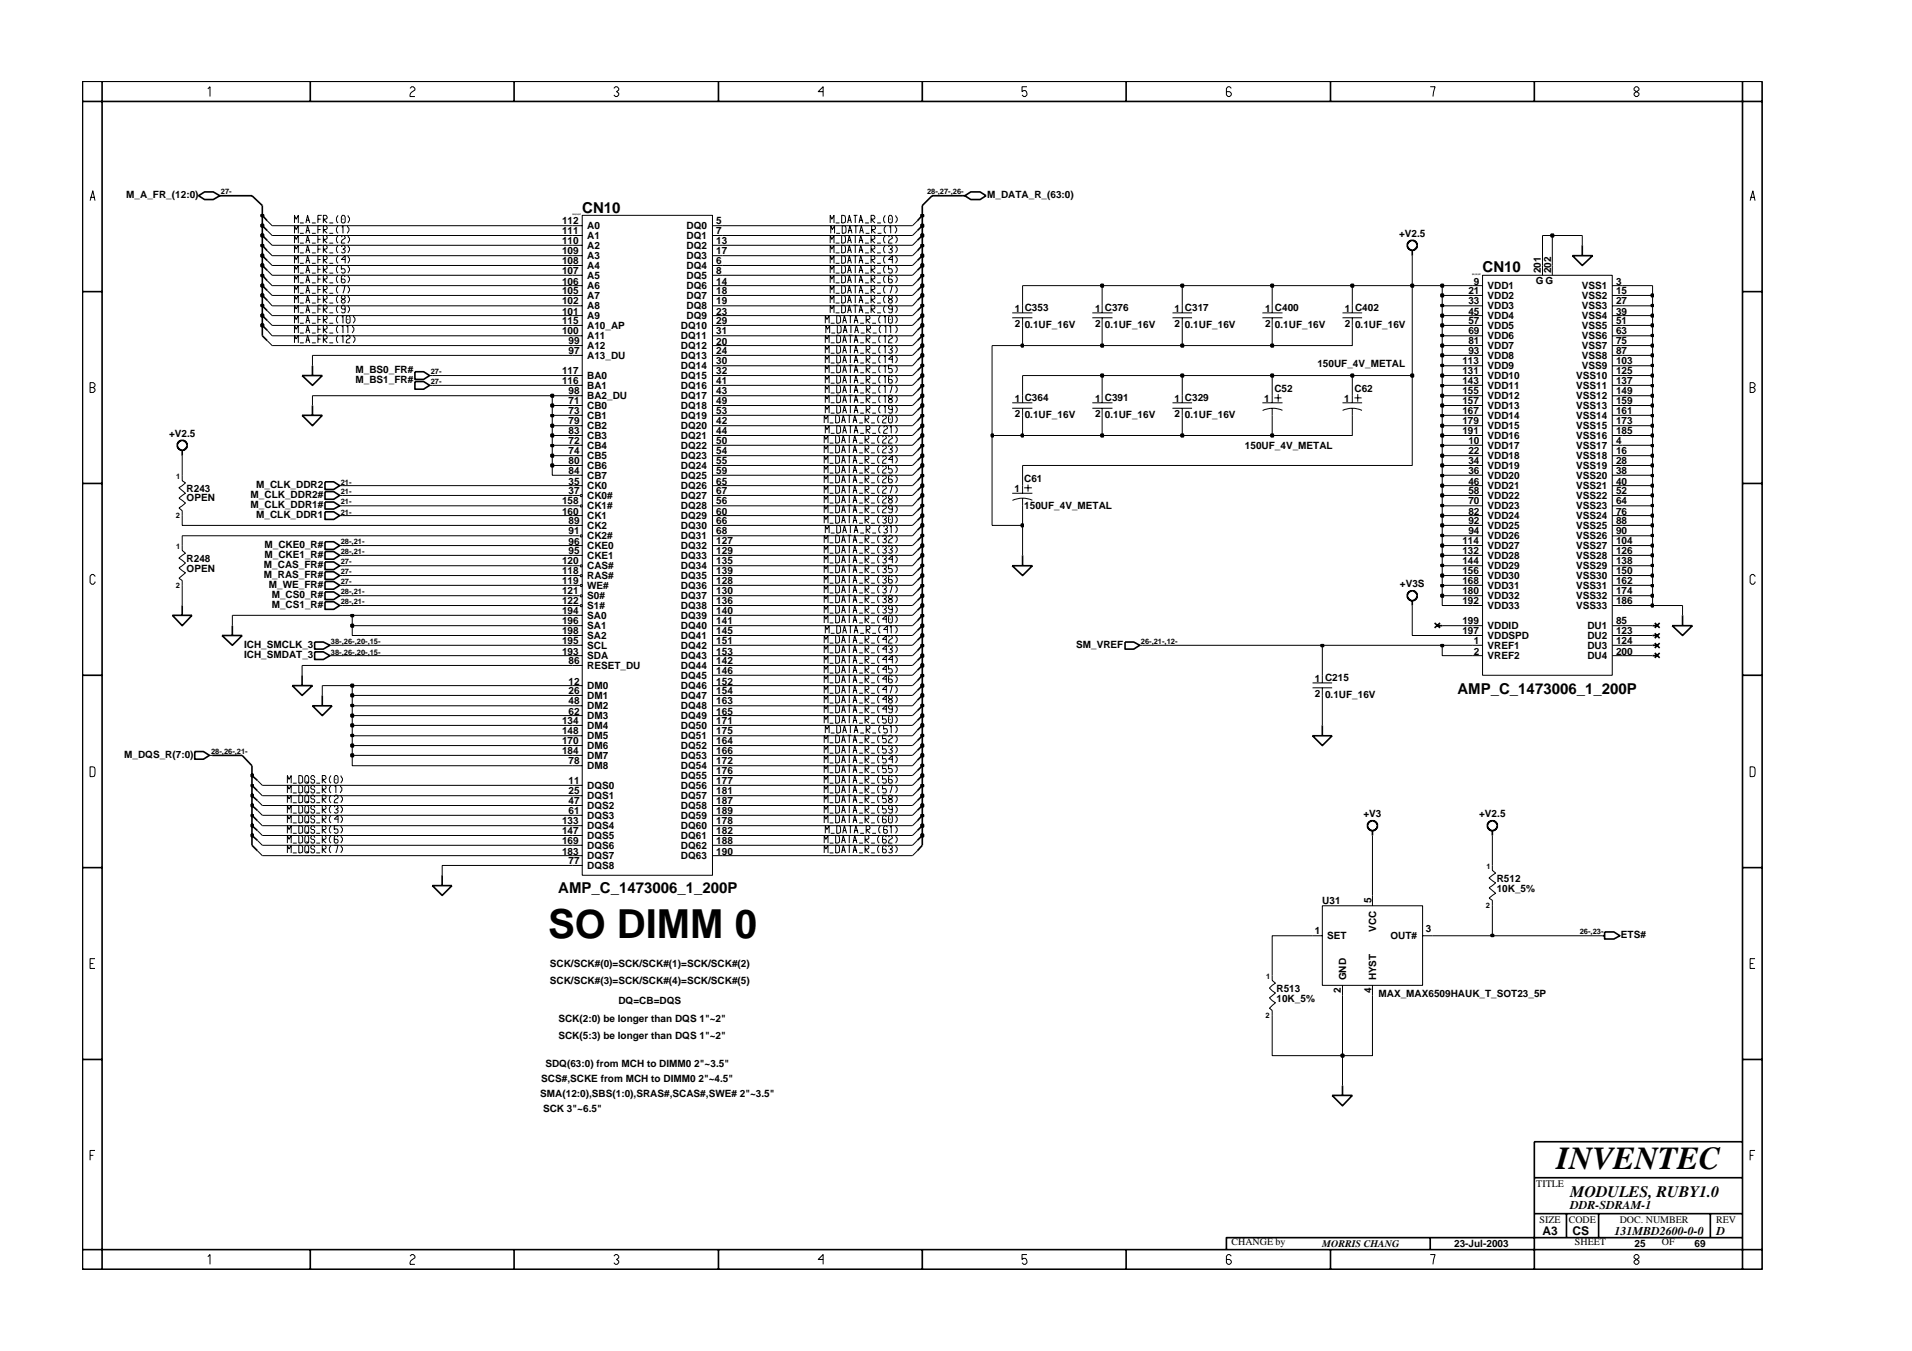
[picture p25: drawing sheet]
<svg xmlns="http://www.w3.org/2000/svg" width="297mm" height="210mm" viewBox="0 0 297 210" stroke-linecap="round" stroke-linejoin="round" font-family="sans-serif">
<defs><g id="words">
<text font-size="6.2" x="85.1" y="145.7">SO DIMM 0</text>
<text font-size="5" x="241.8" y="181.6">INVENTEC</text>
<text font-size="2.5" x="244" y="185.9">MODULES, RUBY1.0</text>
<g font-size="2.3">
<text x="90.5" y="33.1">CN10</text>
<text x="230.3" y="42.3">CN10</text>
<text x="226.4" y="107.9">AMP_C_1473006_1_200P</text>
<text x="86.7" y="138.8">AMP_C_1473006_1_200P</text>
</g>
<g font-size="1.9">
<text x="239.6" y="191.9">A3</text>
<text x="244" y="187.9">DDR-SDRAM-1</text>
<text x="244.3" y="192">CS</text>
<text x="250.8" y="191.9">131MBD2600-0-0</text>
<text x="266.6" y="191.9">D</text>
</g>
<g font-size="1.6">
<text x="19.6" y="30.7">M_A_FR_(12:0)</text>
<text x="87.3" y="34.8">112</text>
<text x="91.2" y="35.6">A0</text>
<text x="106.6" y="35.6">DQ0</text>
<text x="111.3" y="34.8">5</text>
<text x="153.4" y="30.7">M_DATA_R_(63:0)</text>
<text x="87.3" y="36.4">111</text>
<text x="87.3" y="37.9">110</text>
<text x="87.3" y="39.5">109</text>
<text x="87.3" y="41.1">108</text>
<text x="91.2" y="37.2">A1</text>
<text x="91.2" y="38.7">A2</text>
<text x="91.2" y="40.3">A3</text>
<text x="91.2" y="41.8">A4</text>
<text x="106.6" y="41.8">DQ4</text>
<text x="106.6" y="40.3">DQ3</text>
<text x="106.6" y="38.7">DQ2</text>
<text x="106.6" y="37.2">DQ1</text>
<text x="111.3" y="41.1">6</text>
<text x="111.3" y="39.5">17</text>
<text x="111.3" y="37.9">13</text>
<text x="111.3" y="36.4">7</text>
<text x="217.3" y="36.8">+V2.5</text>
<text x="87.3" y="42.6">107</text>
<text x="87.3" y="44.2">106</text>
<text x="87.3" y="45.7">105</text>
<text x="87.3" y="47.3">102</text>
<text x="91.2" y="43.3">A5</text>
<text x="91.2" y="45">A6</text>
<text x="91.2" y="46.5">A7</text>
<text x="106.6" y="46.5">DQ7</text>
<text x="106.6" y="45">DQ6</text>
<text x="106.6" y="43.3">DQ5</text>
<text x="111.3" y="45.7">18</text>
<text x="111.3" y="47.3">19</text>
<text x="111.3" y="44.2">14</text>
<text x="111.3" y="42.6">8</text>
<text x="228.1" y="47.3">33</text>
<text x="228.1" y="45.7">21</text>
<text x="229" y="44.2">9</text>
<text x="231.1" y="46.5">VDD2</text>
<text x="231.1" y="45">VDD1</text>
<text x="238.6" y="44.2">G G</text>
<text x="239.4" y="42.4" transform="rotate(-90 239.4 42.4)">201</text>
<text x="241" y="42.4" transform="rotate(-90 241 42.4)">202</text>
<text x="245.7" y="45">VSS1</text>
<text x="245.7" y="46.5">VSS2</text>
<text x="251.1" y="44.2">3</text>
<text x="251.1" y="47.3">27</text>
<text x="251.1" y="45.7">15</text>
<text x="87.3" y="50.4">115</text>
<text x="87.3" y="51.9">100</text>
<text x="87.3" y="48.9">101</text>
<text x="88.3" y="53.5">99</text>
<text x="91.2" y="51.1">A10_AP</text>
<text x="91.2" y="52.7">A11</text>
<text x="91.2" y="48.1">A8</text>
<text x="91.2" y="49.6">A9</text>
<text x="105.8" y="51.1">DQ10</text>
<text x="105.8" y="52.7">DQ11</text>
<text x="106.6" y="48.1">DQ8</text>
<text x="106.6" y="49.6">DQ9</text>
<text x="111.3" y="48.9">23</text>
<text x="111.3" y="53.5">20</text>
<text x="111.3" y="50.4">29</text>
<text x="111.3" y="51.9">31</text>
<text x="157.7" y="48.4">1 C353</text>
<text x="157.7" y="50.8">2</text>
<text x="159.2" y="51">0.1UF_16V</text>
<text x="170.1" y="48.4">1 C376</text>
<text x="170.1" y="50.8">2</text>
<text x="171.6" y="51">0.1UF_16V</text>
<text x="182.5" y="48.4">1 C317</text>
<text x="182.5" y="50.8">2</text>
<text x="184.1" y="51">0.1UF_16V</text>
<text x="196.5" y="48.4">1 C400</text>
<text x="196.5" y="50.8">2</text>
<text x="198.1" y="51">0.1UF_16V</text>
<text x="208.9" y="48.4">1 C402</text>
<text x="208.9" y="50.8">2</text>
<text x="210.5" y="51">0.1UF_16V</text>
<text x="228.1" y="48.9">45</text>
<text x="228.1" y="50.4">57</text>
<text x="228.1" y="51.9">69</text>
<text x="228.1" y="53.5">81</text>
<text x="231.1" y="48.1">VDD3</text>
<text x="231.1" y="49.6">VDD4</text>
<text x="231.1" y="51.1">VDD5</text>
<text x="231.1" y="52.7">VDD6</text>
<text x="245.7" y="48.1">VSS3</text>
<text x="245.7" y="49.6">VSS4</text>
<text x="245.7" y="51.1">VSS5</text>
<text x="245.7" y="52.7">VSS6</text>
<text x="251.1" y="48.9">39</text>
<text x="251.1" y="50.4">51</text>
<text x="251.1" y="51.9">63</text>
<text x="251.1" y="53.5">75</text>
<text x="55.2" y="58">M_BS0_FR#</text>
<text x="55.2" y="59.5">M_BS1_FR#</text>
<text x="87.3" y="59.7">116</text>
<text x="87.3" y="58.2">117</text>
<text x="88.3" y="55.1">97</text>
<text x="91.2" y="54.3">A12</text>
<text x="91.2" y="55.8">A13_DU</text>
<text x="91.2" y="58.9">BA0</text>
<text x="105.8" y="54.3">DQ12</text>
<text x="105.8" y="55.8">DQ13</text>
<text x="105.8" y="57.4">DQ14</text>
<text x="105.8" y="58.9">DQ15</text>
<text x="111.3" y="55">24</text>
<text x="111.3" y="56.6">30</text>
<text x="111.3" y="58.2">32</text>
<text x="111.3" y="59.7">41</text>
<text x="204.7" y="57">150UF_4V_METAL</text>
<text x="227.2" y="56.6">113</text>
<text x="227.2" y="58.2">131</text>
<text x="227.2" y="59.7">143</text>
<text x="228.1" y="55">93</text>
<text x="231.1" y="54.3">VDD7</text>
<text x="231.1" y="55.8">VDD8</text>
<text x="231.1" y="57.4">VDD9</text>
<text x="231.1" y="58.9">VDD10</text>
<text x="244.9" y="58.9">VSS10</text>
<text x="245.7" y="54.3">VSS7</text>
<text x="245.7" y="55.8">VSS8</text>
<text x="245.7" y="57.4">VSS9</text>
<text x="251.1" y="58.2">125</text>
<text x="251.1" y="59.7">137</text>
<text x="251.1" y="55">87</text>
<text x="251.1" y="56.6">103</text>
<text x="88.3" y="61.2">98</text>
<text x="88.3" y="62.8">71</text>
<text x="88.3" y="64.4">73</text>
<text x="88.3" y="65.9">79</text>
<text x="91.2" y="60.4">BA1</text>
<text x="91.2" y="62.1">BA2_DU</text>
<text x="91.2" y="63.6">CB0</text>
<text x="91.2" y="65.1">CB1</text>
<text x="105.8" y="60.4">DQ16</text>
<text x="105.8" y="62.1">DQ17</text>
<text x="105.8" y="63.6">DQ18</text>
<text x="105.8" y="65.1">DQ19</text>
<text x="111.3" y="61.2">43</text>
<text x="111.3" y="62.8">49</text>
<text x="111.3" y="64.4">53</text>
<text x="111.3" y="65.9">42</text>
<text x="157.7" y="62.4">1 C364</text>
<text x="157.7" y="64.8">2</text>
<text x="159.2" y="65">0.1UF_16V</text>
<text x="170.1" y="62.4">1 C391</text>
<text x="170.1" y="64.8">2</text>
<text x="171.6" y="65">0.1UF_16V</text>
<text x="182.5" y="62.4">1 C329</text>
<text x="182.5" y="64.8">2</text>
<text x="184.1" y="65">0.1UF_16V</text>
<text x="196.4" y="62.4">1</text>
<text x="198" y="61">C52</text>
<text x="208.8" y="62.4">1</text>
<text x="210.4" y="61">C62</text>
<text x="227.2" y="61.2">155</text>
<text x="227.2" y="62.8">157</text>
<text x="227.2" y="64.4">167</text>
<text x="227.2" y="65.9">179</text>
<text x="231.1" y="60.4">VDD11</text>
<text x="231.1" y="62.1">VDD12</text>
<text x="231.1" y="63.6">VDD13</text>
<text x="231.1" y="65.1">VDD14</text>
<text x="244.9" y="60.4">VSS11</text>
<text x="244.9" y="62.1">VSS12</text>
<text x="244.9" y="63.6">VSS13</text>
<text x="244.9" y="65.1">VSS14</text>
<text x="251.1" y="61.2">149</text>
<text x="251.1" y="62.8">159</text>
<text x="251.1" y="64.4">161</text>
<text x="251.1" y="65.9">173</text>
<text x="26.3" y="67.9">+V2.5</text>
<text x="88.3" y="67.5">83</text>
<text x="88.3" y="69">72</text>
<text x="88.3" y="70.5">74</text>
<text x="91.2" y="66.7">CB2</text>
<text x="91.2" y="68.2">CB3</text>
<text x="91.2" y="69.8">CB4</text>
<text x="91.2" y="71.4">CB5</text>
<text x="105.8" y="69.8">DQ22</text>
<text x="105.8" y="71.4">DQ23</text>
<text x="105.8" y="66.7">DQ20</text>
<text x="105.8" y="68.2">DQ21</text>
<text x="111.3" y="67.5">44</text>
<text x="111.3" y="69">50</text>
<text x="111.3" y="70.5">54</text>
<text x="193.4" y="69.8">150UF_4V_METAL</text>
<text x="227.2" y="67.5">191</text>
<text x="228.1" y="69">10</text>
<text x="228.1" y="70.5">22</text>
<text x="231.1" y="71.4">VDD18</text>
<text x="231.1" y="66.7">VDD15</text>
<text x="231.1" y="68.2">VDD16</text>
<text x="231.1" y="69.8">VDD17</text>
<text x="244.9" y="66.7">VSS15</text>
<text x="244.9" y="68.2">VSS16</text>
<text x="244.9" y="69.8">VSS17</text>
<text x="244.9" y="71.4">VSS18</text>
<text x="251.1" y="67.5">185</text>
<text x="251.1" y="69">4</text>
<text x="251.1" y="70.5">16</text>
<text x="29" y="77.9">OPEN</text>
<text x="29" y="76.4">R243</text>
<text x="38.9" y="77.4">M_CLK_DDR2#</text>
<text x="39.8" y="75.9">M_CLK_DDR2</text>
<text x="88.3" y="73.7">84</text>
<text x="88.3" y="75.3">35</text>
<text x="88.3" y="76.8">37</text>
<text x="88.3" y="72.2">80</text>
<text x="91.2" y="76">CK0</text>
<text x="91.2" y="77.5">CK0#</text>
<text x="91.2" y="72.9">CB6</text>
<text x="91.2" y="74.4">CB7</text>
<text x="105.8" y="72.9">DQ24</text>
<text x="105.8" y="74.4">DQ25</text>
<text x="105.8" y="76">DQ26</text>
<text x="105.8" y="77.5">DQ27</text>
<text x="111.3" y="72.2">55</text>
<text x="111.3" y="73.7">59</text>
<text x="111.3" y="75.3">65</text>
<text x="111.3" y="76.8">67</text>
<text x="157.6" y="76.4">1</text>
<text x="159.1" y="74.9">C61</text>
<text x="228.1" y="72.2">34</text>
<text x="228.1" y="73.7">36</text>
<text x="228.1" y="75.3">46</text>
<text x="228.1" y="76.8">58</text>
<text x="231.1" y="72.9">VDD19</text>
<text x="231.1" y="74.4">VDD20</text>
<text x="231.1" y="76">VDD21</text>
<text x="231.1" y="77.5">VDD22</text>
<text x="244.9" y="77.5">VSS22</text>
<text x="244.9" y="72.9">VSS19</text>
<text x="244.9" y="74.4">VSS20</text>
<text x="244.9" y="76">VSS21</text>
<text x="251.1" y="72.2">28</text>
<text x="251.1" y="73.7">38</text>
<text x="251.1" y="75.3">40</text>
<text x="251.1" y="76.8">52</text>
<text x="38.9" y="78.9">M_CLK_DDR1#</text>
<text x="39.8" y="80.5">M_CLK_DDR1</text>
<text x="87.3" y="79.9">160</text>
<text x="87.3" y="78.3">158</text>
<text x="88.3" y="81.5">89</text>
<text x="88.3" y="83">91</text>
<text x="91.2" y="80.7">CK1</text>
<text x="91.2" y="79.2">CK1#</text>
<text x="91.2" y="82.2">CK2</text>
<text x="91.2" y="83.8">CK2#</text>
<text x="105.8" y="79.2">DQ28</text>
<text x="105.8" y="80.7">DQ29</text>
<text x="105.8" y="82.2">DQ30</text>
<text x="105.8" y="83.8">DQ31</text>
<text x="111.3" y="83">68</text>
<text x="111.3" y="78.3">56</text>
<text x="111.3" y="79.9">60</text>
<text x="111.3" y="81.5">66</text>
<text x="159.1" y="79.1">150UF_4V_METAL</text>
<text x="228.1" y="78.3">70</text>
<text x="228.1" y="79.9">82</text>
<text x="228.1" y="81.5">92</text>
<text x="228.1" y="83">94</text>
<text x="231.1" y="79.2">VDD23</text>
<text x="231.1" y="80.7">VDD24</text>
<text x="231.1" y="82.2">VDD25</text>
<text x="231.1" y="83.8">VDD26</text>
<text x="244.9" y="79.2">VSS23</text>
<text x="244.9" y="80.7">VSS24</text>
<text x="244.9" y="82.2">VSS25</text>
<text x="244.9" y="83.8">VSS26</text>
<text x="251.1" y="78.3">64</text>
<text x="251.1" y="79.9">76</text>
<text x="251.1" y="81.5">88</text>
<text x="251.1" y="83">90</text>
<text x="29" y="88.8">OPEN</text>
<text x="29" y="87.3">R248</text>
<text x="41" y="89.8">M_RAS_FR#</text>
<text x="41" y="88.2">M_CAS_FR#</text>
<text x="41.1" y="85.2">M_CKE0_R#</text>
<text x="41.1" y="86.7">M_CKE1_R#</text>
<text x="87.3" y="89.3">118</text>
<text x="87.3" y="87.6">120</text>
<text x="88.3" y="84.6">96</text>
<text x="88.3" y="86.1">95</text>
<text x="91.2" y="90">RAS#</text>
<text x="91.2" y="85.3">CKE0</text>
<text x="91.2" y="86.9">CKE1</text>
<text x="91.2" y="88.5">CAS#</text>
<text x="105.8" y="85.3">DQ32</text>
<text x="105.8" y="86.9">DQ33</text>
<text x="105.8" y="88.5">DQ34</text>
<text x="105.8" y="90">DQ35</text>
<text x="111.3" y="84.6">127</text>
<text x="111.3" y="86.1">129</text>
<text x="111.3" y="87.6">135</text>
<text x="111.3" y="89.3">139</text>
<text x="227.2" y="86.1">132</text>
<text x="227.2" y="87.6">144</text>
<text x="227.2" y="89.3">156</text>
<text x="227.2" y="84.6">114</text>
<text x="231.1" y="85.3">VDD27</text>
<text x="231.1" y="86.9">VDD28</text>
<text x="231.1" y="88.5">VDD29</text>
<text x="231.1" y="90">VDD30</text>
<text x="244.9" y="85.3">VSS27</text>
<text x="244.9" y="86.9">VSS28</text>
<text x="244.9" y="88.5">VSS29</text>
<text x="244.9" y="90">VSS30</text>
<text x="251.1" y="84.6">104</text>
<text x="251.1" y="86.1">126</text>
<text x="251.1" y="87.6">138</text>
<text x="251.1" y="89.3">150</text>
<text x="41.8" y="91.3">M_WE_FR#</text>
<text x="42.2" y="92.9">M_CS0_R#</text>
<text x="42.2" y="94.5">M_CS1_R#</text>
<text x="87.3" y="90.8">119</text>
<text x="87.3" y="92.3">121</text>
<text x="87.3" y="93.9">122</text>
<text x="87.3" y="95.4">194</text>
<text x="91.2" y="91.5">WE#</text>
<text x="91.2" y="93.1">S0#</text>
<text x="91.2" y="94.6">S1#</text>
<text x="105.8" y="91.5">DQ36</text>
<text x="105.8" y="93.1">DQ37</text>
<text x="105.8" y="94.7">DQ38</text>
<text x="111.3" y="90.8">128</text>
<text x="111.3" y="92.3">130</text>
<text x="111.3" y="93.9">136</text>
<text x="111.3" y="95.4">140</text>
<text x="217.5" y="91.2">+V3S</text>
<text x="227.2" y="90.8">168</text>
<text x="227.2" y="92.3">180</text>
<text x="227.2" y="93.9">192</text>
<text x="231.1" y="91.5">VDD31</text>
<text x="231.1" y="93.1">VDD32</text>
<text x="231.1" y="94.7">VDD33</text>
<text x="244.9" y="91.5">VSS31</text>
<text x="244.9" y="93.1">VSS32</text>
<text x="244.9" y="94.6">VSS33</text>
<text x="251.1" y="90.8">162</text>
<text x="251.1" y="92.3">174</text>
<text x="251.1" y="93.9">186</text>
<text x="37.9" y="100.7">ICH_SMCLK_3</text>
<text x="87.3" y="97">196</text>
<text x="87.3" y="98.6">198</text>
<text x="87.3" y="100.1">195</text>
<text x="87.3" y="101.7">193</text>
<text x="91.2" y="99.3">SA2</text>
<text x="91.2" y="100.8">SCL</text>
<text x="91.2" y="96.2">SA0</text>
<text x="91.2" y="97.8">SA1</text>
<text x="105.8" y="99.3">DQ41</text>
<text x="105.8" y="100.8">DQ42</text>
<text x="105.8" y="96.2">DQ39</text>
<text x="105.8" y="97.8">DQ40</text>
<text x="111.3" y="98.6">145</text>
<text x="111.3" y="100.1">151</text>
<text x="111.3" y="101.7">153</text>
<text x="111.3" y="97">141</text>
<text x="167.2" y="100.7">SM_VREF</text>
<text x="227.2" y="97">199</text>
<text x="227.2" y="98.6">197</text>
<text x="229" y="100.1">1</text>
<text x="229" y="101.7">2</text>
<text x="231.1" y="97.8">VDDID</text>
<text x="231.1" y="99.3">VDDSPD</text>
<text x="231.1" y="100.8">VREF1</text>
<text x="246.6" y="100.8">DU3</text>
<text x="246.6" y="97.8">DU1</text>
<text x="246.6" y="99.3">DU2</text>
<text x="251.1" y="100.1">124</text>
<text x="251.1" y="101.7">200</text>
<text x="251.1" y="97">85</text>
<text x="251.1" y="98.6">123</text>
<text x="37.9" y="102.3">ICH_SMDAT_3</text>
<text x="88.3" y="103.2">86</text>
<text x="88.3" y="106.4">12</text>
<text x="88.3" y="107.9">26</text>
<text x="91.2" y="102.4">SDA</text>
<text x="91.2" y="104">RESET_DU</text>
<text x="91.2" y="107.1">DM0</text>
<text x="105.8" y="102.4">DQ43</text>
<text x="105.8" y="104">DQ44</text>
<text x="105.8" y="105.5">DQ45</text>
<text x="105.8" y="107.1">DQ46</text>
<text x="111.3" y="103.2">142</text>
<text x="111.3" y="104.7">146</text>
<text x="111.3" y="106.4">152</text>
<text x="111.3" y="107.9">154</text>
<text x="204.2" y="105.9">1 C215</text>
<text x="231.1" y="102.4">VREF2</text>
<text x="246.6" y="102.4">DU4</text>
<text x="87.3" y="112.5">134</text>
<text x="88.3" y="111">62</text>
<text x="88.3" y="109.4">48</text>
<text x="91.2" y="110.2">DM2</text>
<text x="91.2" y="111.8">DM3</text>
<text x="91.2" y="113.3">DM4</text>
<text x="91.2" y="108.6">DM1</text>
<text x="105.8" y="108.6">DQ47</text>
<text x="105.8" y="110.2">DQ48</text>
<text x="105.8" y="111.8">DQ49</text>
<text x="105.8" y="113.3">DQ50</text>
<text x="111.3" y="112.5">171</text>
<text x="111.3" y="109.4">163</text>
<text x="111.3" y="111">165</text>
<text x="204.2" y="108.2">2</text>
<text x="205.9" y="108.5">0.1UF_16V</text>
<text x="19.3" y="117.8">M_DQS_R(7:0)</text>
<text x="87.3" y="114.1">148</text>
<text x="87.3" y="115.7">170</text>
<text x="87.3" y="117.2">184</text>
<text x="88.3" y="118.7">78</text>
<text x="91.2" y="114.9">DM5</text>
<text x="91.2" y="116.4">DM6</text>
<text x="91.2" y="117.9">DM7</text>
<text x="91.2" y="119.5">DM8</text>
<text x="105.8" y="114.9">DQ51</text>
<text x="105.8" y="116.4">DQ52</text>
<text x="105.8" y="117.9">DQ53</text>
<text x="105.8" y="119.5">DQ54</text>
<text x="111.3" y="114.1">175</text>
<text x="111.3" y="115.7">164</text>
<text x="111.3" y="117.2">166</text>
<text x="111.3" y="118.7">172</text>
<text x="88.3" y="121.9">11</text>
<text x="88.3" y="123.4">25</text>
<text x="88.3" y="125">47</text>
<text x="91.2" y="122.6">DQS0</text>
<text x="91.2" y="124.2">DQS1</text>
<text x="91.2" y="125.7">DQS2</text>
<text x="105.8" y="121.1">DQ55</text>
<text x="105.8" y="122.6">DQ56</text>
<text x="105.8" y="124.2">DQ57</text>
<text x="105.8" y="125.7">DQ58</text>
<text x="111.3" y="120.3">176</text>
<text x="111.3" y="121.9">177</text>
<text x="111.3" y="123.4">181</text>
<text x="111.3" y="125">187</text>
<text x="87.3" y="128">133</text>
<text x="87.3" y="129.6">147</text>
<text x="87.3" y="131.2">169</text>
<text x="88.3" y="126.5">61</text>
<text x="91.2" y="127.2">DQS3</text>
<text x="91.2" y="128.9">DQS4</text>
<text x="91.2" y="130.4">DQS5</text>
<text x="91.2" y="131.9">DQS6</text>
<text x="105.8" y="128.9">DQ60</text>
<text x="105.8" y="130.4">DQ61</text>
<text x="105.8" y="131.9">DQ62</text>
<text x="105.8" y="127.2">DQ59</text>
<text x="111.3" y="129.6">182</text>
<text x="111.3" y="131.2">188</text>
<text x="111.3" y="126.5">189</text>
<text x="111.3" y="128">178</text>
<text x="211.8" y="126.9">+V3</text>
<text x="229.8" y="126.9">+V2.5</text>
<text x="87.3" y="132.8">183</text>
<text x="88.3" y="134.3">77</text>
<text x="91.2" y="133.5">DQS7</text>
<text x="91.2" y="135">DQS8</text>
<text x="105.8" y="133.5">DQ63</text>
<text x="111.3" y="132.8">190</text>
<text x="232.5" y="137">R512</text>
<text x="205.4" y="140.5">U31</text>
<text x="213" y="140.3" transform="rotate(-90 213 140.3)">5</text>
<text x="232.5" y="138.5">10K_5%</text>
<text x="204.2" y="145.1">1</text>
<text x="206.2" y="146">SET</text>
<text x="213.8" y="144.8" transform="rotate(-90 213.8 144.8)">VCC</text>
<text x="216" y="146">OUT#</text>
<text x="221.5" y="144.7">3</text>
<text x="251.8" y="145.7">ETS#</text>
<text x="85.4" y="152.9">SCK/SCK#(3)=SCK/SCK#(4)=SCK/SCK#(5)</text>
<text x="85.4" y="150.2">SCK/SCK#(0)=SCK/SCK#(1)=SCK/SCK#(2)</text>
<text x="198.3" y="154.1">R513</text>
<text x="198.3" y="155.6">10K_5%</text>
<text x="208.3" y="154.3" transform="rotate(-90 208.3 154.3)">2</text>
<text x="209.1" y="152.3" transform="rotate(-90 209.1 152.3)">GND</text>
<text x="213" y="154.3" transform="rotate(-90 213 154.3)">4</text>
<text x="213.8" y="152.3" transform="rotate(-90 213.8 152.3)">HYST</text>
<text x="214.2" y="154.9">MAX_MAX6509HAUK_T_SOT23_5P</text>
<text x="86.7" y="158.7">SCK(2:0) be longer than DQS 1&quot;~2&quot;</text>
<text x="86.7" y="161.5">SCK(5:3) be longer than DQS 1&quot;~2&quot;</text>
<text x="96.1" y="156">DQ=CB=DQS</text>
<text x="84.7" y="165.8">SDQ(63:0) from MCH to DIMM0 2&quot;~3.5&quot;</text>
<text x="83.9" y="170.4">SMA(12:0),SBS(1:0),SRAS#,SCAS#,SWE# 2&quot;~3.5&quot;</text>
<text x="84.1" y="168.1">SCS#,SCKE from MCH to DIMM0 2&quot;~4.5&quot;</text>
<text x="84.4" y="172.7">SCK 3&quot;~6.5&quot;</text>
<text x="238.7" y="184.4">TITLE</text>
<text x="239.2" y="190">SIZE</text>
<text x="243.7" y="190">CODE</text>
<text x="251.6" y="190">DOC. NUMBER</text>
<text x="266.6" y="190">REV</text>
<text x="191.3" y="193.5">CHANGE by</text>
<text x="205.4" y="193.7">MORRIS CHANG</text>
<text x="225.9" y="193.7">23-Jul-2003</text>
<text x="244.7" y="193.5">SHEET</text>
<text x="253.9" y="193.7">25</text>
<text x="258.2" y="193.5">OF</text>
<text x="263.3" y="193.7">69</text>
</g>
<g font-size="1.2">
<text x="34.3" y="30.2">27-</text>
<text x="144" y="30.2">28-,27-,26-</text>
<text x="66.9" y="58.2">27-</text>
<text x="66.9" y="59.7">27-</text>
<text x="27.4" y="74.4">1</text>
<text x="52.9" y="75.3">21-</text>
<text x="52.9" y="76.8">21-</text>
<text x="27.3" y="80.4">2</text>
<text x="52.9" y="79.9">21-</text>
<text x="52.9" y="78.3">21-</text>
<text x="27.4" y="85.3">1</text>
<text x="52.9" y="89.3">27-</text>
<text x="52.9" y="87.6">27-</text>
<text x="52.9" y="84.6">28-,21-</text>
<text x="52.9" y="86.1">28-,21-</text>
<text x="27.3" y="91.4">2</text>
<text x="52.9" y="90.8">27-</text>
<text x="52.9" y="92.3">28-,21-</text>
<text x="52.9" y="93.9">28-,21-</text>
<text x="51.4" y="101.7">38-,26-,20-,15-</text>
<text x="51.4" y="100.1">38-,26-,20-,15-</text>
<text x="177.2" y="100.1">26-,21-,12-</text>
<text x="32.8" y="117.2">28-,26-,21-</text>
<text x="230.9" y="135">1</text>
<text x="230.8" y="141.1">2</text>
<text x="245.4" y="145.1">26-,23-</text>
<text x="196.7" y="152.1">1</text>
<text x="196.6" y="158.2">2</text>
</g>
<g font-size=".3">
<text x="88.9" y="33.5">$O,$V,$P</text>
<text x="228.7" y="42.8">$O,$V,$P</text>
</g>
</g></defs>
<g fill="none" stroke="#000" stroke-width=".25">
<path d="M30.8 30.4l1-.6h1.3l1 .6-1 .6h-1.3zM34.1 30.4h.4M40.8 39.7l.7 .8M40.8 35.1l.7 .7M40.8 36.6l.7 .8M40.8 38.1l.7 .9M40.8 33.5l.7 .8M143.3 35.1l-.8 .7M143.3 39.7l-.8 .8M143.3 38.1l-.8 .9M143.3 36.6l-.8 .8M143.3 33.5l-.8 .8"/>
<path d="M149.5 30.4h.4M149.9 30.4l.9-.6h1.5l.9 .6-.9 .6h-1.5zM218.9 37.5h.1a.55 .55 0 0 1 .9 .1l.3 .3-.1 .6-.4 .4h-.6l-.5-.5v-.5zM219.4 39v.7M244.3 39.7h3.1l-1.6 1.5zM245.8 38.1v1.6M40.8 52.2l.7 .7M40.8 49l.7 .8M40.8 44.4l.7 .7M40.8 45.9l.7 .8M40.8 50.6l.7 .7M40.8 42.8l.7 .8"/>
<path d="M40.8 41.2l.7 .8M40.8 47.5l.7 .8M46.9 58.3h3.2l-1.6 1.6zM48.5 56.8v1.5M64.5 59.3h1.3l.9 .6-.9 .6h-1.3zM64.5 57.8h1.3l.9 .5-.9 .6h-1.3zM143.3 42.8l-.8 .8M143.3 52.2l-.8 .7M143.3 59.9l-.8 .8M143.3 44.4l-.8 .7M143.3 55.2l-.8 .8M143.3 49l-.8 .8"/>
<path d="M143.3 53.7l-.8 .8M143.3 47.5l-.8 .8M143.3 56.8l-.8 .8M143.3 41.2l-.8 .8M143.3 58.3l-.8 .8M143.3 50.6l-.8 .7M143.3 45.9l-.8 .8M27.9 68.5l.7-.1 .4 .4 .1 .6-.4 .5h-.6l-.5-.3-.1-.7zM28.3 70v.8M46.9 64.5h3.2l-1.6 1.6zM48.5 63v1.5M50.5 79.5h1.3l1 .6-1 .6h-1.3z"/>
<path d="M50.5 74.9h1.3l1 .6-1 .5h-1.3zM50.5 78h1.3l1 .6-1 .5h-1.3zM50.5 76.4h1.3l1 .6-1 .6h-1.3zM143.3 73.8l-.8 .9M143.3 75.5l-.8 .7M143.3 69.2l-.8 .8M143.3 64.5l-.8 .9M143.3 61.5l-.8 .7M143.3 78.6l-.8 .7M143.3 72.3l-.8 .8M143.3 63l-.8 .8M143.3 67.7l-.8 .7"/>
<path d="M143.3 70.8l-.8 .8M143.3 66.1l-.8 .8M143.3 77l-.8 .7M26.8 95.6h3l-1.5 1.6zM28.3 94.1v1.5M34.5 98.7h3.1l-1.5 1.6zM36.1 97.2v1.5M48.9 99.8h1.3l1.1 .5-1.1 .6h-1.3zM50.5 84.2h1.3l1 .6-1 .6h-1.3zM50.5 85.7h1.3l1 .6-1 .6h-1.3zM50.5 88.8h1.3l1 .6-1 .6h-1.3zM50.5 92h1.3l1 .6-1 .5h-1.3z"/>
<path d="M50.5 87.3h1.3l1 .6-1 .6h-1.3zM50.5 90.4h1.3l1 .5-1 .6h-1.3zM50.5 93.5h1.3l1 .6-1 .6h-1.3zM143.3 92.6l-.8 .7M143.3 86.3l-.8 .8M143.3 89.4l-.8 .8M143.3 87.9l-.8 .8M143.3 97.2l-.8 .8M143.3 81.6l-.8 .8M143.3 98.7l-.8 .8M143.3 90.9l-.8 .9M143.3 83.2l-.8 .8"/>
<path d="M143.3 80.1l-.8 .8M143.3 95.6l-.8 .8M143.3 94.1l-.8 .7M143.3 84.8l-.8 .7M157.3 87.9h3.1l-1.5 1.5zM158.9 86.3v1.6M174.8 99.8h1.3l1 .5-1 .6h-1.3zM218.9 92h.1a.55 .55 0 0 1 .9 0l.3 .3-.1 .7-.4 .3h-.6l-.5-.5v-.5zM219.4 93.3v.8M222.9 96.8l.8 .8M223.3 97.2h.8M223.7 96.8l-.8 .8"/>
<path d="M256.7 98.7h.8M256.7 97.2h.8M257.1 99.9l.7 .8M257.1 96.8l.7 .8M257.1 98.4l.7 .8M257.8 99.9l-.7 .8M257.8 96.8l-.7 .8M257.8 98.4l-.7 .8M259.8 97.2h3.1l-1.5 1.5zM261.4 95.6v1.6M30.3 116.8h1.3l.9 .6-.9 .6h-1.3zM45.4 106.5h3.1l-1.6 1.5z"/>
<path d="M46.9 104.9v1.6M48.5 109.7h3.1l-1.5 1.5zM48.9 101.3h1.3l1.1 .6-1.1 .6h-1.3zM50.1 108v1.7M143.3 115.8l-.8 .8M143.3 111.2l-.8 .7M143.3 101.9l-.8 .7M143.3 112.7l-.8 .8M143.3 100.3l-.8 .8M143.3 106.5l-.8 .8M143.3 104.9l-.8 .9M143.3 119l-.8 .7"/>
<path d="M143.3 114.3l-.8 .8M143.3 108l-.8 .8M143.3 109.7l-.8 .7M143.3 103.4l-.8 .8M143.3 117.4l-.8 .7M203.9 114.3h3.1l-1.6 1.5zM205.4 112.7v1.6M256.7 100.3h.8M256.7 101.9h.8M257.1 101.4l.7 .8M257.8 101.4l-.7 .8M39.1 125.2l.9 .7"/>
<path d="M39.1 131.3l.9 .9M39.1 122l.9 .9M39.1 120.5l.9 .8M39.1 123.6l.9 .8M39.1 128.3l.9 .7M39.1 129.8l.9 .8M39.1 126.7l.9 .8M67.2 137.6h3l-1.5 1.5zM68.7 136v1.6M143.3 120.5l-.8 .8M143.3 125.2l-.8 .7M143.3 129.8l-.8 .8"/>
<path d="M143.3 131.3l-.8 .9M143.3 128.3l-.8 .7M143.3 122l-.8 .9M143.3 123.6l-.8 .8M143.3 126.7l-.8 .8M212.5 127.9l.3-.2a.55 .55 0 0 1 .9 .1l.3 .2v.5l-.5 .5h-.5l-.5-.3v-.2zM213.2 129v.8M231.2 127.9l.2-.2a.55 .55 0 0 1 1 .1l.2 .2v.5l-.5 .5h-.5l-.4-.3-.1-.2zM231.8 129v.8M248.9 145.4h.4M249.3 144.8h1.4l1 .6-1 .5h-1.4zM207 170.2h3.1l-1.5 1.6z"/>
<path d="M208.6 168.7v1.5"/>
</g>
<g fill="none" stroke="#000" stroke-width=".16">
<path d="M41.5 35.8l.8 .8M41.5 37.4l.8 .7M41.5 39l.8 .7M41.5 34.3l.8 .8M88.9 35.1h1.6M88.9 36.6h1.6M88.9 38.1h1.6M88.9 39.7h1.6M90.5 33.5h20.2v102.5h-20.2zM110.7 35.1h1.5M110.7 36.6h1.5M110.7 38.1h1.5"/>
<path d="M110.7 39.7h1.5M142.5 35.8l-.7 .8M142.5 39l-.7 .7M142.5 37.4l-.7 .7M142.5 34.3l-.7 .8M41.5 52.9l.8 .8M41.5 49.8l.8 .8M41.5 40.5l.8 .7M41.5 45.1l.8 .8M41.5 46.7l.8 .8M41.5 51.3l.8 .9M41.5 43.6l.8 .8"/>
<path d="M41.5 42l.8 .8M41.5 48.3l.8 .7M66.7 59.9h.5M66.7 58.3h.5M88.9 59.9h1.6M88.9 58.3h1.6M88.9 41.2h1.6M88.9 42.8h1.6M88.9 44.4h1.6M88.9 45.9h1.6M88.9 47.5h1.6M88.9 49h1.6"/>
<path d="M88.9 50.6h1.6M88.9 52.2h1.6M88.9 53.7h1.6M88.9 55.2h1.6M110.7 59.9h1.5M110.7 58.3h1.5M110.7 41.2h1.5M110.7 42.8h1.5M110.7 44.4h1.5M110.7 45.9h1.5M110.7 47.5h1.5M110.7 49h1.5"/>
<path d="M110.7 50.6h1.5M110.7 52.2h1.5M110.7 53.7h1.5M110.7 55.2h1.5M110.7 56.8h1.5M142.5 43.6l-.7 .8M142.5 52.9l-.7 .8M142.5 45.1l-.7 .8M142.5 40.5l-.7 .7M142.5 56l-.7 .8M142.5 49.8l-.7 .8M142.5 54.5l-.7 .7"/>
<path d="M142.5 48.3l-.7 .7M142.5 57.6l-.7 .7M142.5 42l-.7 .8M142.5 59.1l-.7 .8M142.5 51.3l-.7 .9M142.5 46.7l-.7 .8M157.3 48.6h3.1M157.3 49.4h3.1M158.9 47.5v1.1M158.9 49.4v1.2M169.7 48.6h3.1M169.7 49.4h3.1"/>
<path d="M171.2 47.5v1.1M171.2 49.4v1.2M182.1 48.6h3.1M182.1 49.4h3.1M183.7 47.5v1.1M183.7 49.4v1.2M196.1 48.6h3.1M196.1 49.4h3.1M197.6 47.5v1.1M197.6 49.4v1.2M208.6 48.6h3M208.6 49.4h3"/>
<path d="M210.1 47.5v1.1M210.1 49.4v1.2M228.7 59.9h1.6M228.7 58.3h1.6M228.7 44.4h1.6M228.7 45.9h1.6M228.7 47.5h1.6M228.7 49h1.6M228.7 50.6h1.6M228.7 52.2h1.6M228.7 53.7h1.6M228.7 55.2h1.6"/>
<path d="M228.7 56.8h1.6M230.3 42.8h20.2v62.1h-20.2zM239.6 41.2v1.6M241.2 41.2v1.6M250.5 59.9h1.6M250.5 58.3h1.6M250.5 44.4h1.6M250.5 45.9h1.6M250.5 47.5h1.6M250.5 49h1.6M250.5 50.6h1.6M250.5 52.2h1.6"/>
<path d="M250.5 53.7h1.6M250.5 55.2h1.6M250.5 56.8h1.6M28.3 73.8v.9l.5 .3-1 .8 1 .8-1 .8 1 .8-1 .7 .5 .4v.8M52.8 75.5h.4M52.8 77h.4M52.8 78.6h.4M88.9 75.5h1.6M88.9 61.5h1.6M88.9 63h1.6M88.9 64.5h1.6M88.9 66.1h1.6"/>
<path d="M88.9 67.7h1.6M88.9 69.2h1.6M88.9 70.8h1.6M88.9 72.3h1.6M88.9 73.8h1.6M88.9 77h1.1M88.9 78.6h1.1M110.7 75.5h1.5M110.7 61.5h1.5M110.7 63h1.5M110.7 64.5h1.5M110.7 66.1h1.5"/>
<path d="M110.7 67.7h1.5M110.7 69.2h1.5M110.7 70.8h1.5M110.7 72.3h1.5M110.7 73.8h1.5M110.7 77h1.5M110.7 78.6h1.5M142.5 60.7l-.7 .8M142.5 74.7l-.7 .8M142.5 76.2l-.7 .8M142.5 70l-.7 .8M142.5 65.4l-.7 .7"/>
<path d="M142.5 62.2l-.7 .8M142.5 79.3l-.7 .8M142.5 73.1l-.7 .7M142.5 63.8l-.7 .7M142.5 68.4l-.7 .8M142.5 71.6l-.7 .7M142.5 66.9l-.7 .8M142.5 77.7l-.7 .9M157.3 62.6h3.1M157.3 63.4h3.1M157.3 76.6h3.1M158.9 61.5v1.1"/>
<path d="M158.9 63.4v1.1M158.9 75.5v1.1M158.9 77.4v1.2M159.1 75.8h1.2M159.7 75.3v1.1M160.4 77.7a3.7 3.7 0 0 0-3.1 0M169.7 62.6h3.1M169.7 63.4h3.1M171.2 61.5v1.1M171.2 63.4v1.1M182.1 62.6h3.1M182.1 63.4h3.1"/>
<path d="M183.7 61.5v1.1M183.7 63.4v1.1M196.1 62.6h3.1M197.6 61.5v1.1M197.6 63.4v1.1M198 61.8h1.1M198.6 61.2v1.2M199.2 63.8a3.7 3.7 0 0 0-3 0M208.6 62.6h3M208.6 63.8a3.6 3.6 0 0 1 3 0M210.1 61.5v1.1M210.1 63.4v1.1"/>
<path d="M210.4 61.8h1.1M210.9 61.2v1.2M228.7 75.5h1.6M228.7 61.5h1.6M228.7 63h1.6M228.7 64.5h1.6M228.7 66.1h1.6M228.7 67.7h1.6M228.7 69.2h1.6M228.7 70.8h1.6M228.7 72.3h1.6M228.7 73.8h1.6"/>
<path d="M228.7 77h1.6M228.7 78.6h1.6M250.5 75.5h1.6M250.5 61.5h1.6M250.5 63h1.6M250.5 64.5h1.6M250.5 66.1h1.6M250.5 67.7h1.6M250.5 69.2h1.6M250.5 70.8h1.6M250.5 72.3h1.6M250.5 73.8h1.6"/>
<path d="M250.5 77h1.6M250.5 78.6h1.6M28.3 84.8v.7l.5 .5-1 .7 1 .8-1 .7 1 .8-1 .8 .5 .4v.7M52.8 84.8h.4M52.8 86.3h.4M52.8 89.4h.4M52.8 92.6h.4M52.8 87.9h.4M52.8 80.1h.4M52.8 90.9h.4M52.8 94.1h.4M88.9 84.8h1.6"/>
<path d="M88.9 86.3h1.6M88.9 89.4h1.1M88.9 92.6h1.1M88.9 87.9h1.1M88.9 80.1h1.6M88.9 90.9h1.1M88.9 81.6h1.6M88.9 95.6h1.6M88.9 97.2h1.6M88.9 98.7h1.6M88.9 83.2h1.1M88.9 94.1h1.1"/>
<path d="M110.7 84.8h1.5M110.7 86.3h1.5M110.7 89.4h1.5M110.7 92.6h1.5M110.7 87.9h1.5M110.7 80.1h1.5M110.7 90.9h1.5M110.7 81.6h1.5M110.7 95.6h1.5M110.7 97.2h1.5M110.7 98.7h1.5M110.7 83.2h1.5"/>
<path d="M110.7 94.1h1.5M142.5 93.3l-.7 .8M142.5 87.1l-.7 .8M142.5 90.2l-.7 .7M142.5 88.7l-.7 .7M142.5 98l-.7 .7M142.5 82.4l-.7 .8M142.5 99.5l-.7 .8M142.5 91.8l-.7 .8M142.5 84l-.7 .8M142.5 80.9l-.7 .7M142.5 96.4l-.7 .8"/>
<path d="M142.5 94.8l-.7 .8M142.5 85.5l-.7 .8M228.7 84.8h1.6M228.7 86.3h1.6M228.7 89.4h1.6M228.7 92.6h1.6M228.7 87.9h1.6M228.7 80.1h1.6M228.7 90.9h1.6M228.7 81.6h1.6M228.7 97.2h1.6M228.7 98.7h1.6"/>
<path d="M228.7 83.2h1.6M228.7 94.1h1.6M250.5 84.8h1.6M250.5 86.3h1.6M250.5 89.4h1.6M250.5 92.6h1.6M250.5 87.9h1.6M250.5 80.1h1.6M250.5 90.9h1.6M250.5 81.6h1.6M250.5 97.2h1.6M250.5 98.7h1.6"/>
<path d="M250.5 83.2h1.6M250.5 94.1h1.6M32.5 117.4h.5M51.3 101.9h.3M51.3 100.3h.3M88.9 101.9h1.6M88.9 100.3h1.6M88.9 103.4h1.6M88.9 106.5h1.6M88.9 108h1.6M88.9 109.7h1.6M88.9 111.2h1.6"/>
<path d="M88.9 112.7h1.6M88.9 114.3h1.6M88.9 115.8h1.6M88.9 117.4h1.6M88.9 119h1.6M110.7 101.9h1.5M110.7 100.3h1.5M110.7 103.4h1.5M110.7 106.5h1.5M110.7 108h1.5M110.7 109.7h1.5M110.7 111.2h1.5"/>
<path d="M110.7 112.7h1.5M110.7 114.3h1.5M110.7 115.8h1.5M110.7 117.4h1.5M110.7 119h1.5M110.7 104.9h1.5M142.5 116.6l-.7 .8M142.5 111.9l-.7 .8M142.5 102.6l-.7 .8M142.5 113.5l-.7 .8M142.5 101.1l-.7 .8M142.5 107.3l-.7 .7"/>
<path d="M142.5 105.8l-.7 .7M142.5 119.7l-.7 .8M142.5 115.1l-.7 .7M142.5 108.8l-.7 .9M142.5 110.4l-.7 .8M142.5 104.2l-.7 .7M142.5 118.1l-.7 .9M177.1 100.3h.4M203.9 106.1h3.1M203.9 106.9h3.1M205.4 104.9v1.2M205.4 106.9v1.1"/>
<path d="M228.7 101.9h1.6M228.7 100.3h1.6M250.5 101.9h1.6M250.5 100.3h1.6M40 125.9l.8 .8M40 132.2l.8 .7M40 122.9l.8 .7M40 121.3l.8 .7M40 124.4l.8 .8M40 129l.8 .8M40 130.6l.8 .7M40 127.5l.8 .8"/>
<path d="M88.9 122h1.6M88.9 123.6h1.6M88.9 125.2h1.6M88.9 126.7h1.6M88.9 128.3h1.6M88.9 129.8h1.6M88.9 131.3h1.6M88.9 132.9h1.6M88.9 134.5h1.6M110.7 122h1.5M110.7 123.6h1.5M110.7 125.2h1.5"/>
<path d="M110.7 126.7h1.5M110.7 128.3h1.5M110.7 129.8h1.5M110.7 131.3h1.5M110.7 132.9h1.5M110.7 120.5h1.5M142.5 121.3l-.7 .7M142.5 125.9l-.7 .8M142.5 130.6l-.7 .7M142.5 132.2l-.7 .7M142.5 129l-.7 .8M142.5 122.9l-.7 .7"/>
<path d="M142.5 124.4l-.7 .8M142.5 127.5l-.7 .8M213.2 139.1v1.6M231.8 134.5v.7l.6 .5-1.1 .7 1.1 .8-1.1 .7 1.1 .9-1.1 .7 .5 .4v.8M197.6 151.6v.7l.5 .5-.9 .7 .9 .8-.9 .7 .9 .8-.9 .8 .4 .4v7h11v4.7M203.9 145.4h1.5M205.4 140.7h15.6v12.4h-15.6zM208.6 153.1v1.6M213.2 153.1v1.6M221 145.4h1.5"/>
<circle cx="90.3" cy="77" r=".17"/>
<circle cx="90.3" cy="78.6" r=".17"/>
<circle cx="90.3" cy="83.3" r=".17"/>
<circle cx="90.3" cy="94.1" r=".17"/>
<circle cx="90.3" cy="91" r=".17"/>
<circle cx="90.3" cy="92.6" r=".17"/>
<circle cx="90.3" cy="89.4" r=".17"/>
<circle cx="90.3" cy="87.9" r=".17"/>
</g>
<path d="M208.4 163.8h.3v.4h-.3z" fill-rule="evenodd" fill="#c2c2c2" stroke="#000" stroke-width=".25"/>
<path d="M208.4 163.8h.3v.4h-.3z" fill="none" stroke="#000" stroke-width=".25"/>
<path d="M203.9 145.4h-6.3v6.2M208.6 154.7v9.3h4.6v-9.3M222.5 145.4h9.3" fill="none" stroke="#000" stroke-width=".16"/>
<path d="M231.7 145.2h.3v.3h-.3z" fill-rule="evenodd" fill="#c2c2c2" stroke="#000" stroke-width=".25"/>
<path d="M39.1 129.8v1.5M143.3 129.8v1.5M231.7 145.2h.3v.3h-.3z" fill="none" stroke="#000" stroke-width=".25"/>
<path d="M40.8 132.9h48.1M40.8 131.3h48.1M88.9 134.5h-20.2v1.5M112.2 132.9h29.6M112.2 131.3h29.6M213.2 129.8v9.3M231.8 129.8v4.7M231.8 140.7v4.7h17.1" fill="none" stroke="#000" stroke-width=".16"/>
<path d="M39.1 129.6h.2v.4h-.2z" fill-rule="evenodd" fill="#c2c2c2" stroke="#000" stroke-width=".25"/>
<path d="M39.1 129.6h.2v.4h-.2zM39.1 128.3v1.5" fill="none" stroke="#000" stroke-width=".25"/>
<path d="M40.8 129.8h48.1M112.2 129.8h29.6" fill="none" stroke="#000" stroke-width=".16"/>
<path d="M143.1 129.6h.4v.4h-.4z" fill-rule="evenodd" fill="#c2c2c2" stroke="#000" stroke-width=".25"/>
<path d="M143.1 129.6h.4v.4h-.4zM143.3 128.3v1.5" fill="none" stroke="#000" stroke-width=".25"/>
<path d="M39.1 128.1h.2v.4h-.2z" fill-rule="evenodd" fill="#c2c2c2" stroke="#000" stroke-width=".25"/>
<path d="M39.1 128.1h.2v.4h-.2zM39.1 126.7v1.6" fill="none" stroke="#000" stroke-width=".25"/>
<path d="M40.8 128.3h48.1M112.2 128.3h29.6" fill="none" stroke="#000" stroke-width=".16"/>
<path d="M143.1 128.1h.4v.4h-.4z" fill-rule="evenodd" fill="#c2c2c2" stroke="#000" stroke-width=".25"/>
<path d="M143.1 128.1h.4v.4h-.4zM143.3 126.7v1.6" fill="none" stroke="#000" stroke-width=".25"/>
<path d="M39.1 126.6h.2v.2h-.2z" fill-rule="evenodd" fill="#c2c2c2" stroke="#000" stroke-width=".25"/>
<path d="M39.1 126.6h.2v.2h-.2zM39.1 125.2v1.5" fill="none" stroke="#000" stroke-width=".25"/>
<path d="M40.8 126.7h48.1M112.2 126.7h29.6" fill="none" stroke="#000" stroke-width=".16"/>
<path d="M143.1 126.6h.4v.2h-.4z" fill-rule="evenodd" fill="#c2c2c2" stroke="#000" stroke-width=".25"/>
<path d="M143.1 126.6h.4v.2h-.4zM143.3 125.2v1.5" fill="none" stroke="#000" stroke-width=".25"/>
<path d="M39.1 125h.2v.3h-.2z" fill-rule="evenodd" fill="#c2c2c2" stroke="#000" stroke-width=".25"/>
<path d="M39.1 125h.2v.3h-.2zM39.1 123.6v1.6" fill="none" stroke="#000" stroke-width=".25"/>
<path d="M40.8 125.2h48.1M112.2 125.2h29.6" fill="none" stroke="#000" stroke-width=".16"/>
<path d="M143.1 125h.4v.3h-.4z" fill-rule="evenodd" fill="#c2c2c2" stroke="#000" stroke-width=".25"/>
<path d="M143.1 125h.4v.3h-.4zM143.3 123.6v1.6" fill="none" stroke="#000" stroke-width=".25"/>
<path d="M39.1 123.5h.2v.3h-.2z" fill-rule="evenodd" fill="#c2c2c2" stroke="#000" stroke-width=".25"/>
<path d="M39.1 123.5h.2v.3h-.2zM39.1 122v1.6" fill="none" stroke="#000" stroke-width=".25"/>
<path d="M40.8 123.6h48.1M112.2 123.6h29.6" fill="none" stroke="#000" stroke-width=".16"/>
<path d="M143.1 123.5h.4v.3h-.4z" fill-rule="evenodd" fill="#c2c2c2" stroke="#000" stroke-width=".25"/>
<path d="M143.1 123.5h.4v.3h-.4zM143.3 122v1.6" fill="none" stroke="#000" stroke-width=".25"/>
<path d="M39.1 121.9h.2v.3h-.2z" fill-rule="evenodd" fill="#c2c2c2" stroke="#000" stroke-width=".25"/>
<path d="M39.1 121.9h.2v.3h-.2zM39.1 120.5v1.5" fill="none" stroke="#000" stroke-width=".25"/>
<path d="M40.8 122h48.1M112.2 122h29.6" fill="none" stroke="#000" stroke-width=".16"/>
<path d="M143.1 121.9h.4v.3h-.4z" fill-rule="evenodd" fill="#c2c2c2" stroke="#000" stroke-width=".25"/>
<path d="M143.1 121.9h.4v.3h-.4zM143.3 120.5v1.5" fill="none" stroke="#000" stroke-width=".25"/>
<path d="M39.1 120.3h.2v.4h-.2z" fill-rule="evenodd" fill="#c2c2c2" stroke="#000" stroke-width=".25"/>
<path d="M39.1 119v1.5M39.1 120.3h.2v.4h-.2z" fill="none" stroke="#000" stroke-width=".25"/>
<path d="M112.2 120.5h29.6" fill="none" stroke="#000" stroke-width=".16"/>
<path d="M143.1 120.3h.4v.4h-.4z" fill-rule="evenodd" fill="#c2c2c2" stroke="#000" stroke-width=".25"/>
<path d="M143.3 119v1.5M143.1 120.3h.4v.4h-.4z" fill="none" stroke="#000" stroke-width=".25"/>
<path d="M54.7 117.4v1.6h34.2M112.2 119h29.6" fill="none" stroke="#000" stroke-width=".16"/>
<path d="M143.1 118.8h.4v.3h-.4z" fill-rule="evenodd" fill="#c2c2c2" stroke="#000" stroke-width=".25"/>
<path d="M33 117.4h4.6M143.1 118.8h.4v.3h-.4zM143.3 117.4v1.6" fill="none" stroke="#000" stroke-width=".25"/>
<path d="M54.6 117.2h.3v.3h-.3z" fill-rule="evenodd" fill="#c2c2c2" stroke="#000" stroke-width=".25"/>
<path d="M54.6 117.2h.3v.3h-.3z" fill="none" stroke="#000" stroke-width=".25"/>
<path d="M54.7 115.8v1.6h34.2M112.2 117.4h29.6" fill="none" stroke="#000" stroke-width=".16"/>
<path d="M143.1 117.2h.4v.3h-.4z" fill-rule="evenodd" fill="#c2c2c2" stroke="#000" stroke-width=".25"/>
<path d="M143.1 117.2h.4v.3h-.4zM143.3 115.8v1.6" fill="none" stroke="#000" stroke-width=".25"/>
<path d="M54.6 115.7h.3v.3h-.3z" fill-rule="evenodd" fill="#c2c2c2" stroke="#000" stroke-width=".25"/>
<path d="M54.6 115.7h.3v.3h-.3z" fill="none" stroke="#000" stroke-width=".25"/>
<path d="M54.7 114.3v1.5h34.2M112.2 115.8h29.6" fill="none" stroke="#000" stroke-width=".16"/>
<path d="M143.1 115.7h.4v.3h-.4z" fill-rule="evenodd" fill="#c2c2c2" stroke="#000" stroke-width=".25"/>
<path d="M143.1 115.7h.4v.3h-.4zM143.3 114.3v1.5" fill="none" stroke="#000" stroke-width=".25"/>
<path d="M54.6 114.1h.3v.3h-.3z" fill-rule="evenodd" fill="#c2c2c2" stroke="#000" stroke-width=".25"/>
<path d="M54.6 114.1h.3v.3h-.3z" fill="none" stroke="#000" stroke-width=".25"/>
<path d="M54.7 112.7v1.6h34.2M112.2 114.3h29.6" fill="none" stroke="#000" stroke-width=".16"/>
<path d="M143.1 114.1h.4v.3h-.4z" fill-rule="evenodd" fill="#c2c2c2" stroke="#000" stroke-width=".25"/>
<path d="M143.1 114.1h.4v.3h-.4zM143.3 112.7v1.6" fill="none" stroke="#000" stroke-width=".25"/>
<path d="M54.6 112.5h.3v.4h-.3z" fill-rule="evenodd" fill="#c2c2c2" stroke="#000" stroke-width=".25"/>
<path d="M54.6 112.5h.3v.4h-.3z" fill="none" stroke="#000" stroke-width=".25"/>
<path d="M54.7 111.2v1.5h34.2M112.2 112.7h29.6" fill="none" stroke="#000" stroke-width=".16"/>
<path d="M143.1 112.5h.4v.4h-.4z" fill-rule="evenodd" fill="#c2c2c2" stroke="#000" stroke-width=".25"/>
<path d="M143.1 112.5h.4v.4h-.4zM143.3 111.2v1.5" fill="none" stroke="#000" stroke-width=".25"/>
<path d="M205.4 108v4.7" fill="none" stroke="#000" stroke-width=".16"/>
<path d="M54.6 111h.3v.4h-.3z" fill-rule="evenodd" fill="#c2c2c2" stroke="#000" stroke-width=".25"/>
<path d="M54.6 111h.3v.4h-.3z" fill="none" stroke="#000" stroke-width=".25"/>
<path d="M54.7 109.7v1.5h34.2M112.2 111.2h29.6" fill="none" stroke="#000" stroke-width=".16"/>
<path d="M143.1 111h.4v.4h-.4z" fill-rule="evenodd" fill="#c2c2c2" stroke="#000" stroke-width=".25"/>
<path d="M143.1 111h.4v.4h-.4zM143.3 109.7v1.5" fill="none" stroke="#000" stroke-width=".25"/>
<path d="M54.6 109.5h.3v.2h-.3z" fill-rule="evenodd" fill="#c2c2c2" stroke="#000" stroke-width=".25"/>
<path d="M54.6 109.5h.3v.2h-.3z" fill="none" stroke="#000" stroke-width=".25"/>
<path d="M54.7 108v1.7h34.2M112.2 109.7h29.6" fill="none" stroke="#000" stroke-width=".16"/>
<path d="M143.1 109.5h.4v.2h-.4z" fill-rule="evenodd" fill="#c2c2c2" stroke="#000" stroke-width=".25"/>
<path d="M143.1 109.5h.4v.2h-.4zM143.3 108v1.7" fill="none" stroke="#000" stroke-width=".25"/>
<path d="M50.1 106.5v1.5" fill="none" stroke="#000" stroke-width=".16"/>
<path d="M54.6 107.9h.3v.3h-.3z" fill-rule="evenodd" fill="#c2c2c2" stroke="#000" stroke-width=".25"/>
<path d="M54.6 107.9h.3v.3h-.3z" fill="none" stroke="#000" stroke-width=".25"/>
<path d="M54.7 106.5v1.5h34.2M112.2 108h29.6" fill="none" stroke="#000" stroke-width=".16"/>
<path d="M143.1 107.9h.4v.3h-.4z" fill-rule="evenodd" fill="#c2c2c2" stroke="#000" stroke-width=".25"/>
<path d="M143.1 107.9h.4v.3h-.4zM143.3 106.5v1.5" fill="none" stroke="#000" stroke-width=".25"/>
<path d="M50.1 106.5h4.6" fill="none" stroke="#000" stroke-width=".16"/>
<path d="M54.6 106.4h.3v.3h-.3z" fill-rule="evenodd" fill="#c2c2c2" stroke="#000" stroke-width=".25"/>
<path d="M54.6 106.4h.3v.3h-.3z" fill="none" stroke="#000" stroke-width=".25"/>
<path d="M54.7 106.5h34.2M112.2 106.5h29.6" fill="none" stroke="#000" stroke-width=".16"/>
<path d="M143.1 106.4h.4v.3h-.4z" fill-rule="evenodd" fill="#c2c2c2" stroke="#000" stroke-width=".25"/>
<path d="M143.1 106.4h.4v.3h-.4zM143.3 104.9v1.6" fill="none" stroke="#000" stroke-width=".25"/>
<path d="M46.9 103.4v1.5M112.2 104.9h29.6" fill="none" stroke="#000" stroke-width=".16"/>
<path d="M143.1 104.8h.4v.3h-.4z" fill-rule="evenodd" fill="#c2c2c2" stroke="#000" stroke-width=".25"/>
<path d="M143.1 104.8h.4v.3h-.4zM143.3 103.4v1.5" fill="none" stroke="#000" stroke-width=".25"/>
<path d="M46.9 103.4h42M112.2 103.4h29.6M205.4 100.3v4.6" fill="none" stroke="#000" stroke-width=".16"/>
<path d="M143.1 103.2h.4v.4h-.4z" fill-rule="evenodd" fill="#c2c2c2" stroke="#000" stroke-width=".25"/>
<path d="M143.1 103.2h.4v.4h-.4zM143.3 101.9v1.5" fill="none" stroke="#000" stroke-width=".25"/>
<path d="M51.6 101.9h37.3M112.2 101.9h29.6" fill="none" stroke="#000" stroke-width=".16"/>
<path d="M143.1 101.7h.4v.3h-.4z" fill-rule="evenodd" fill="#c2c2c2" stroke="#000" stroke-width=".25"/>
<path d="M143.1 101.7h.4v.3h-.4zM143.3 100.3v1.6" fill="none" stroke="#000" stroke-width=".25"/>
<path d="M51.6 100.3h37.3M112.2 100.3h29.6M224.1 100.3v1.6h4.6M252.1 101.9h4.6" fill="none" stroke="#000" stroke-width=".16"/>
<path d="M143.1 100.2h.4v.2h-.4z" fill-rule="evenodd" fill="#c2c2c2" stroke="#000" stroke-width=".25"/>
<path d="M143.3 98.7v1.6M143.1 100.2h.4v.2h-.4z" fill="none" stroke="#000" stroke-width=".25"/>
<path d="M177.5 100.3h27.9" fill="none" stroke="#000" stroke-width=".16"/>
<path d="M205.3 100.2h.3v.2h-.3z" fill-rule="evenodd" fill="#c2c2c2" stroke="#000" stroke-width=".25"/>
<path d="M205.3 100.2h.3v.2h-.3z" fill="none" stroke="#000" stroke-width=".25"/>
<path d="M205.4 100.3h18.7" fill="none" stroke="#000" stroke-width=".16"/>
<path d="M223.9 100.2h.3v.2h-.3z" fill-rule="evenodd" fill="#c2c2c2" stroke="#000" stroke-width=".25"/>
<path d="M223.9 100.2h.3v.2h-.3z" fill="none" stroke="#000" stroke-width=".25"/>
<path d="M54.7 97.2v1.5h34.2M112.2 98.7h29.6M224.1 100.3h4.6M252.1 100.3h4.6" fill="none" stroke="#000" stroke-width=".16"/>
<path d="M143.1 98.6h.4v.3h-.4z" fill-rule="evenodd" fill="#c2c2c2" stroke="#000" stroke-width=".25"/>
<path d="M143.1 98.6h.4v.3h-.4zM143.3 97.2v1.5" fill="none" stroke="#000" stroke-width=".25"/>
<path d="M36.1 95.6v1.6M219.4 94.1v4.6h9.3M252.1 98.7h4.6" fill="none" stroke="#000" stroke-width=".16"/>
<path d="M54.6 97h.3v.4h-.3z" fill-rule="evenodd" fill="#c2c2c2" stroke="#000" stroke-width=".25"/>
<path d="M54.6 97h.3v.4h-.3z" fill="none" stroke="#000" stroke-width=".25"/>
<path d="M54.7 95.6v1.6h34.2M112.2 97.2h29.6" fill="none" stroke="#000" stroke-width=".16"/>
<path d="M143.1 97h.4v.4h-.4z" fill-rule="evenodd" fill="#c2c2c2" stroke="#000" stroke-width=".25"/>
<path d="M143.1 97h.4v.4h-.4zM143.3 95.6v1.6" fill="none" stroke="#000" stroke-width=".25"/>
<path d="M36.1 95.6h18.6M224.1 97.2h4.6M252.1 97.2h4.6" fill="none" stroke="#000" stroke-width=".16"/>
<path d="M54.6 95.5h.3v.3h-.3z" fill-rule="evenodd" fill="#c2c2c2" stroke="#000" stroke-width=".25"/>
<path d="M54.6 95.5h.3v.3h-.3z" fill="none" stroke="#000" stroke-width=".25"/>
<path d="M54.7 95.6h34.2M112.2 95.6h29.6" fill="none" stroke="#000" stroke-width=".16"/>
<path d="M143.1 95.5h.4v.3h-.4z" fill-rule="evenodd" fill="#c2c2c2" stroke="#000" stroke-width=".25"/>
<path d="M143.1 95.5h.4v.3h-.4zM143.3 94.1v1.5" fill="none" stroke="#000" stroke-width=".25"/>
<path d="M28.3 90.9v3.2M53.2 94.1h35.7M112.2 94.1h29.6M261.4 94.1v1.5" fill="none" stroke="#000" stroke-width=".16"/>
<path d="M143.1 93.9h.4v.3h-.4z" fill-rule="evenodd" fill="#c2c2c2" stroke="#000" stroke-width=".25"/>
<path d="M143.1 93.9h.4v.3h-.4zM143.3 92.6v1.5" fill="none" stroke="#000" stroke-width=".25"/>
<path d="M224.1 92.6v1.5h4.6M252.1 94.1h4.6" fill="none" stroke="#000" stroke-width=".16"/>
<path d="M256.6 93.9h.2v.3h-.2z" fill-rule="evenodd" fill="#c2c2c2" stroke="#000" stroke-width=".25"/>
<path d="M256.6 93.9h.2v.3h-.2z" fill="none" stroke="#000" stroke-width=".25"/>
<path d="M53.2 92.6h35.7M112.2 92.6h29.6M256.7 92.6v1.5h4.7" fill="none" stroke="#000" stroke-width=".16"/>
<path d="M143.1 92.4h.4v.3h-.4z" fill-rule="evenodd" fill="#c2c2c2" stroke="#000" stroke-width=".25"/>
<path d="M143.1 92.4h.4v.3h-.4zM143.3 90.9v1.7" fill="none" stroke="#000" stroke-width=".25"/>
<path d="M223.9 92.4h.3v.3h-.3z" fill-rule="evenodd" fill="#c2c2c2" stroke="#000" stroke-width=".25"/>
<path d="M223.9 92.4h.3v.3h-.3z" fill="none" stroke="#000" stroke-width=".25"/>
<path d="M224.1 90.9v1.7h4.6M252.1 92.6h4.6" fill="none" stroke="#000" stroke-width=".16"/>
<path d="M256.6 92.4h.2v.3h-.2z" fill-rule="evenodd" fill="#c2c2c2" stroke="#000" stroke-width=".25"/>
<path d="M256.6 92.4h.2v.3h-.2z" fill="none" stroke="#000" stroke-width=".25"/>
<path d="M53.2 90.9h35.7M112.2 90.9h29.6M256.7 90.9v1.7" fill="none" stroke="#000" stroke-width=".16"/>
<path d="M143.1 90.9h.4v.2h-.4z" fill-rule="evenodd" fill="#c2c2c2" stroke="#000" stroke-width=".25"/>
<path d="M143.1 90.9h.4v.2h-.4zM143.3 89.4v1.5" fill="none" stroke="#000" stroke-width=".25"/>
<path d="M223.9 90.9h.3v.2h-.3z" fill-rule="evenodd" fill="#c2c2c2" stroke="#000" stroke-width=".25"/>
<path d="M223.9 90.9h.3v.2h-.3z" fill="none" stroke="#000" stroke-width=".25"/>
<path d="M224.1 89.4v1.5h4.6M252.1 90.9h4.6" fill="none" stroke="#000" stroke-width=".16"/>
<path d="M256.6 90.9h.2v.2h-.2z" fill-rule="evenodd" fill="#c2c2c2" stroke="#000" stroke-width=".25"/>
<path d="M256.6 90.9h.2v.2h-.2z" fill="none" stroke="#000" stroke-width=".25"/>
<path d="M53.2 89.4h35.7M112.2 89.4h29.6M256.7 89.4v1.5" fill="none" stroke="#000" stroke-width=".16"/>
<path d="M143.1 89.3h.4v.3h-.4z" fill-rule="evenodd" fill="#c2c2c2" stroke="#000" stroke-width=".25"/>
<path d="M143.1 89.3h.4v.3h-.4zM143.3 87.9v1.5" fill="none" stroke="#000" stroke-width=".25"/>
<path d="M223.9 89.3h.3v.3h-.3z" fill-rule="evenodd" fill="#c2c2c2" stroke="#000" stroke-width=".25"/>
<path d="M223.9 89.3h.3v.3h-.3z" fill="none" stroke="#000" stroke-width=".25"/>
<path d="M224.1 87.9v1.5h4.6M252.1 89.4h4.6" fill="none" stroke="#000" stroke-width=".16"/>
<path d="M256.6 89.3h.2v.3h-.2z" fill-rule="evenodd" fill="#c2c2c2" stroke="#000" stroke-width=".25"/>
<path d="M256.6 89.3h.2v.3h-.2z" fill="none" stroke="#000" stroke-width=".25"/>
<path d="M53.2 87.9h35.7M112.2 87.9h29.6M256.7 87.9v1.5" fill="none" stroke="#000" stroke-width=".16"/>
<path d="M143.1 87.7h.4v.3h-.4z" fill-rule="evenodd" fill="#c2c2c2" stroke="#000" stroke-width=".25"/>
<path d="M143.1 87.7h.4v.3h-.4zM143.3 86.3v1.6" fill="none" stroke="#000" stroke-width=".25"/>
<path d="M223.9 87.7h.3v.3h-.3z" fill-rule="evenodd" fill="#c2c2c2" stroke="#000" stroke-width=".25"/>
<path d="M223.9 87.7h.3v.3h-.3z" fill="none" stroke="#000" stroke-width=".25"/>
<path d="M224.1 86.3v1.6h4.6M252.1 87.9h4.6" fill="none" stroke="#000" stroke-width=".16"/>
<path d="M256.6 87.7h.2v.3h-.2z" fill-rule="evenodd" fill="#c2c2c2" stroke="#000" stroke-width=".25"/>
<path d="M256.6 87.7h.2v.3h-.2z" fill="none" stroke="#000" stroke-width=".25"/>
<path d="M53.2 86.3h35.7M112.2 86.3h29.6M256.7 86.3v1.6" fill="none" stroke="#000" stroke-width=".16"/>
<path d="M143.1 86.1h.4v.4h-.4z" fill-rule="evenodd" fill="#c2c2c2" stroke="#000" stroke-width=".25"/>
<path d="M143.1 86.1h.4v.4h-.4zM143.3 84.8v1.5" fill="none" stroke="#000" stroke-width=".25"/>
<path d="M158.9 81.6v4.7" fill="none" stroke="#000" stroke-width=".16"/>
<path d="M223.9 86.1h.3v.4h-.3z" fill-rule="evenodd" fill="#c2c2c2" stroke="#000" stroke-width=".25"/>
<path d="M223.9 86.1h.3v.4h-.3z" fill="none" stroke="#000" stroke-width=".25"/>
<path d="M224.1 84.8v1.5h4.6M252.1 86.3h4.6" fill="none" stroke="#000" stroke-width=".16"/>
<path d="M256.6 86.1h.2v.4h-.2z" fill-rule="evenodd" fill="#c2c2c2" stroke="#000" stroke-width=".25"/>
<path d="M256.6 86.1h.2v.4h-.2z" fill="none" stroke="#000" stroke-width=".25"/>
<path d="M28.3 83.2v1.6M53.2 84.8h35.7M112.2 84.8h29.6M256.7 84.8v1.5" fill="none" stroke="#000" stroke-width=".16"/>
<path d="M143.1 84.6h.4v.3h-.4z" fill-rule="evenodd" fill="#c2c2c2" stroke="#000" stroke-width=".25"/>
<path d="M143.1 84.6h.4v.3h-.4zM143.3 83.2v1.6" fill="none" stroke="#000" stroke-width=".25"/>
<path d="M223.9 84.6h.3v.3h-.3z" fill-rule="evenodd" fill="#c2c2c2" stroke="#000" stroke-width=".25"/>
<path d="M223.9 84.6h.3v.3h-.3z" fill="none" stroke="#000" stroke-width=".25"/>
<path d="M224.1 83.2v1.6h4.6M252.1 84.8h4.6" fill="none" stroke="#000" stroke-width=".16"/>
<path d="M256.6 84.6h.2v.3h-.2z" fill-rule="evenodd" fill="#c2c2c2" stroke="#000" stroke-width=".25"/>
<path d="M256.6 84.6h.2v.3h-.2z" fill="none" stroke="#000" stroke-width=".25"/>
<path d="M28.3 83.2h60.6M112.2 83.2h29.6M256.7 83.2v1.6" fill="none" stroke="#000" stroke-width=".16"/>
<path d="M143.1 83.1h.4v.2h-.4z" fill-rule="evenodd" fill="#c2c2c2" stroke="#000" stroke-width=".25"/>
<path d="M143.1 83.1h.4v.2h-.4zM143.3 81.6v1.6" fill="none" stroke="#000" stroke-width=".25"/>
<path d="M223.9 83.1h.3v.2h-.3z" fill-rule="evenodd" fill="#c2c2c2" stroke="#000" stroke-width=".25"/>
<path d="M223.9 83.1h.3v.2h-.3z" fill="none" stroke="#000" stroke-width=".25"/>
<path d="M224.1 81.6v1.6h4.6M252.1 83.2h4.6" fill="none" stroke="#000" stroke-width=".16"/>
<path d="M256.6 83.1h.2v.2h-.2z" fill-rule="evenodd" fill="#c2c2c2" stroke="#000" stroke-width=".25"/>
<path d="M256.6 83.1h.2v.2h-.2z" fill="none" stroke="#000" stroke-width=".25"/>
<path d="M28.3 80.1v1.5h60.6M112.2 81.6h29.6M256.7 81.6v1.6" fill="none" stroke="#000" stroke-width=".16"/>
<path d="M143.1 81.5h.4v.3h-.4z" fill-rule="evenodd" fill="#c2c2c2" stroke="#000" stroke-width=".25"/>
<path d="M143.1 81.5h.4v.3h-.4zM143.3 80.1v1.5" fill="none" stroke="#000" stroke-width=".25"/>
<path d="M154.1 67.7v13.9h4.8" fill="none" stroke="#000" stroke-width=".16"/>
<path d="M158.7 81.5h.2v.3h-.2z" fill-rule="evenodd" fill="#c2c2c2" stroke="#000" stroke-width=".25"/>
<path d="M158.7 81.5h.2v.3h-.2z" fill="none" stroke="#000" stroke-width=".25"/>
<path d="M158.9 78.6v3" fill="none" stroke="#000" stroke-width=".16"/>
<path d="M223.9 81.5h.3v.3h-.3z" fill-rule="evenodd" fill="#c2c2c2" stroke="#000" stroke-width=".25"/>
<path d="M223.9 81.5h.3v.3h-.3z" fill="none" stroke="#000" stroke-width=".25"/>
<path d="M224.1 80.1v1.5h4.6M252.1 81.6h4.6" fill="none" stroke="#000" stroke-width=".16"/>
<path d="M256.6 81.5h.2v.3h-.2z" fill-rule="evenodd" fill="#c2c2c2" stroke="#000" stroke-width=".25"/>
<path d="M256.6 81.5h.2v.3h-.2z" fill="none" stroke="#000" stroke-width=".25"/>
<path d="M53.2 80.1h35.7M112.2 80.1h29.6M256.7 80.1v1.5" fill="none" stroke="#000" stroke-width=".16"/>
<path d="M143.1 79.9h.4v.4h-.4z" fill-rule="evenodd" fill="#c2c2c2" stroke="#000" stroke-width=".25"/>
<path d="M143.1 79.9h.4v.4h-.4zM143.3 78.6v1.5" fill="none" stroke="#000" stroke-width=".25"/>
<path d="M223.9 79.9h.3v.4h-.3z" fill-rule="evenodd" fill="#c2c2c2" stroke="#000" stroke-width=".25"/>
<path d="M223.9 79.9h.3v.4h-.3z" fill="none" stroke="#000" stroke-width=".25"/>
<path d="M224.1 78.6v1.5h4.6M252.1 80.1h4.6" fill="none" stroke="#000" stroke-width=".16"/>
<path d="M256.6 79.9h.2v.4h-.2z" fill-rule="evenodd" fill="#c2c2c2" stroke="#000" stroke-width=".25"/>
<path d="M256.6 79.9h.2v.4h-.2z" fill="none" stroke="#000" stroke-width=".25"/>
<path d="M53.2 78.6h35.7M112.2 78.6h29.6M256.7 78.6v1.5" fill="none" stroke="#000" stroke-width=".16"/>
<path d="M143.1 78.4h.4v.3h-.4z" fill-rule="evenodd" fill="#c2c2c2" stroke="#000" stroke-width=".25"/>
<path d="M143.1 78.4h.4v.3h-.4zM143.3 77v1.6" fill="none" stroke="#000" stroke-width=".25"/>
<path d="M223.9 78.4h.3v.3h-.3z" fill-rule="evenodd" fill="#c2c2c2" stroke="#000" stroke-width=".25"/>
<path d="M223.9 78.4h.3v.3h-.3z" fill="none" stroke="#000" stroke-width=".25"/>
<path d="M224.1 77v1.6h4.6M252.1 78.6h4.6" fill="none" stroke="#000" stroke-width=".16"/>
<path d="M256.6 78.4h.2v.3h-.2z" fill-rule="evenodd" fill="#c2c2c2" stroke="#000" stroke-width=".25"/>
<path d="M256.6 78.4h.2v.3h-.2z" fill="none" stroke="#000" stroke-width=".25"/>
<path d="M53.2 77h35.7M112.2 77h29.6M256.7 77v1.6" fill="none" stroke="#000" stroke-width=".16"/>
<path d="M143.1 76.8h.4v.3h-.4z" fill-rule="evenodd" fill="#c2c2c2" stroke="#000" stroke-width=".25"/>
<path d="M143.1 76.8h.4v.3h-.4zM143.3 75.5v1.5" fill="none" stroke="#000" stroke-width=".25"/>
<path d="M223.9 76.8h.3v.3h-.3z" fill-rule="evenodd" fill="#c2c2c2" stroke="#000" stroke-width=".25"/>
<path d="M223.9 76.8h.3v.3h-.3z" fill="none" stroke="#000" stroke-width=".25"/>
<path d="M224.1 75.5v1.5h4.6M252.1 77h4.6" fill="none" stroke="#000" stroke-width=".16"/>
<path d="M256.6 76.8h.2v.3h-.2z" fill-rule="evenodd" fill="#c2c2c2" stroke="#000" stroke-width=".25"/>
<path d="M256.6 76.8h.2v.3h-.2z" fill="none" stroke="#000" stroke-width=".25"/>
<path d="M53.2 75.5h35.7M112.2 75.5h29.6M256.7 75.5v1.5" fill="none" stroke="#000" stroke-width=".16"/>
<path d="M143.1 75.3h.4v.3h-.4z" fill-rule="evenodd" fill="#c2c2c2" stroke="#000" stroke-width=".25"/>
<path d="M143.1 75.3h.4v.3h-.4zM143.3 73.8v1.7" fill="none" stroke="#000" stroke-width=".25"/>
<path d="M158.9 72.3v3.2" fill="none" stroke="#000" stroke-width=".16"/>
<path d="M223.9 75.3h.3v.3h-.3z" fill-rule="evenodd" fill="#c2c2c2" stroke="#000" stroke-width=".25"/>
<path d="M223.9 75.3h.3v.3h-.3z" fill="none" stroke="#000" stroke-width=".25"/>
<path d="M224.1 73.8v1.7h4.6M252.1 75.5h4.6" fill="none" stroke="#000" stroke-width=".16"/>
<path d="M256.6 75.3h.2v.3h-.2z" fill-rule="evenodd" fill="#c2c2c2" stroke="#000" stroke-width=".25"/>
<path d="M256.6 75.3h.2v.3h-.2z" fill="none" stroke="#000" stroke-width=".25"/>
<path d="M28.3 70.8v3M85.8 72.3v1.5h3.1M112.2 73.8h29.6M256.7 73.8v1.7" fill="none" stroke="#000" stroke-width=".16"/>
<path d="M143.1 73.8h.4v.2h-.4z" fill-rule="evenodd" fill="#c2c2c2" stroke="#000" stroke-width=".25"/>
<path d="M143.1 73.8h.4v.2h-.4zM143.3 72.3v1.5" fill="none" stroke="#000" stroke-width=".25"/>
<path d="M223.9 73.8h.3v.2h-.3z" fill-rule="evenodd" fill="#c2c2c2" stroke="#000" stroke-width=".25"/>
<path d="M223.9 73.8h.3v.2h-.3z" fill="none" stroke="#000" stroke-width=".25"/>
<path d="M224.1 72.3v1.5h4.6M252.1 73.8h4.6" fill="none" stroke="#000" stroke-width=".16"/>
<path d="M256.6 73.8h.2v.2h-.2z" fill-rule="evenodd" fill="#c2c2c2" stroke="#000" stroke-width=".25"/>
<path d="M256.6 73.8h.2v.2h-.2z" fill="none" stroke="#000" stroke-width=".25"/>
<path d="M256.7 72.3v1.5" fill="none" stroke="#000" stroke-width=".16"/>
<path d="M85.6 72.2h.4v.3h-.4z" fill-rule="evenodd" fill="#c2c2c2" stroke="#000" stroke-width=".25"/>
<path d="M85.6 72.2h.4v.3h-.4z" fill="none" stroke="#000" stroke-width=".25"/>
<path d="M85.8 70.8v1.5h3.1M112.2 72.3h29.6" fill="none" stroke="#000" stroke-width=".16"/>
<path d="M143.1 72.2h.4v.3h-.4z" fill-rule="evenodd" fill="#c2c2c2" stroke="#000" stroke-width=".25"/>
<path d="M143.1 72.2h.4v.3h-.4zM143.3 70.8v1.5" fill="none" stroke="#000" stroke-width=".25"/>
<path d="M219.4 58.3v14h-60.5" fill="none" stroke="#000" stroke-width=".16"/>
<path d="M223.9 72.2h.3v.3h-.3z" fill-rule="evenodd" fill="#c2c2c2" stroke="#000" stroke-width=".25"/>
<path d="M223.9 72.2h.3v.3h-.3z" fill="none" stroke="#000" stroke-width=".25"/>
<path d="M224.1 70.8v1.5h4.6M252.1 72.3h4.6" fill="none" stroke="#000" stroke-width=".16"/>
<path d="M256.6 72.2h.2v.3h-.2z" fill-rule="evenodd" fill="#c2c2c2" stroke="#000" stroke-width=".25"/>
<path d="M256.6 72.2h.2v.3h-.2z" fill="none" stroke="#000" stroke-width=".25"/>
<path d="M256.7 70.8v1.5" fill="none" stroke="#000" stroke-width=".16"/>
<path d="M85.6 70.6h.4v.4h-.4z" fill-rule="evenodd" fill="#c2c2c2" stroke="#000" stroke-width=".25"/>
<path d="M85.6 70.6h.4v.4h-.4z" fill="none" stroke="#000" stroke-width=".25"/>
<path d="M85.8 69.2v1.6h3.1M112.2 70.8h29.6" fill="none" stroke="#000" stroke-width=".16"/>
<path d="M143.1 70.6h.4v.4h-.4z" fill-rule="evenodd" fill="#c2c2c2" stroke="#000" stroke-width=".25"/>
<path d="M143.1 70.6h.4v.4h-.4zM143.3 69.2v1.6" fill="none" stroke="#000" stroke-width=".25"/>
<path d="M223.9 70.6h.3v.4h-.3z" fill-rule="evenodd" fill="#c2c2c2" stroke="#000" stroke-width=".25"/>
<path d="M223.9 70.6h.3v.4h-.3z" fill="none" stroke="#000" stroke-width=".25"/>
<path d="M224.1 69.2v1.6h4.6M252.1 70.8h4.6" fill="none" stroke="#000" stroke-width=".16"/>
<path d="M256.6 70.6h.2v.4h-.2z" fill-rule="evenodd" fill="#c2c2c2" stroke="#000" stroke-width=".25"/>
<path d="M256.6 70.6h.2v.4h-.2z" fill="none" stroke="#000" stroke-width=".25"/>
<path d="M256.7 69.2v1.6" fill="none" stroke="#000" stroke-width=".16"/>
<path d="M85.6 69.1h.4v.3h-.4z" fill-rule="evenodd" fill="#c2c2c2" stroke="#000" stroke-width=".25"/>
<path d="M85.6 69.1h.4v.3h-.4z" fill="none" stroke="#000" stroke-width=".25"/>
<path d="M85.8 67.7v1.5h3.1M112.2 69.2h29.6" fill="none" stroke="#000" stroke-width=".16"/>
<path d="M143.1 69.1h.4v.3h-.4z" fill-rule="evenodd" fill="#c2c2c2" stroke="#000" stroke-width=".25"/>
<path d="M143.1 69.1h.4v.3h-.4zM143.3 67.7v1.5" fill="none" stroke="#000" stroke-width=".25"/>
<path d="M223.9 69.1h.3v.3h-.3z" fill-rule="evenodd" fill="#c2c2c2" stroke="#000" stroke-width=".25"/>
<path d="M223.9 69.1h.3v.3h-.3z" fill="none" stroke="#000" stroke-width=".25"/>
<path d="M224.1 67.7v1.5h4.6M252.1 69.2h4.6" fill="none" stroke="#000" stroke-width=".16"/>
<path d="M256.6 69.1h.2v.3h-.2z" fill-rule="evenodd" fill="#c2c2c2" stroke="#000" stroke-width=".25"/>
<path d="M256.6 69.1h.2v.3h-.2z" fill="none" stroke="#000" stroke-width=".25"/>
<path d="M256.7 67.7v1.5" fill="none" stroke="#000" stroke-width=".16"/>
<path d="M85.6 67.5h.4v.3h-.4z" fill-rule="evenodd" fill="#c2c2c2" stroke="#000" stroke-width=".25"/>
<path d="M85.6 67.5h.4v.3h-.4z" fill="none" stroke="#000" stroke-width=".25"/>
<path d="M85.8 66.1v1.6h3.1M112.2 67.7h29.6" fill="none" stroke="#000" stroke-width=".16"/>
<path d="M143.1 67.5h.4v.3h-.4z" fill-rule="evenodd" fill="#c2c2c2" stroke="#000" stroke-width=".25"/>
<path d="M143.1 67.5h.4v.3h-.4zM143.3 66.1v1.6" fill="none" stroke="#000" stroke-width=".25"/>
<path d="M154 67.5h.3v.3h-.3z" fill-rule="evenodd" fill="#c2c2c2" stroke="#000" stroke-width=".25"/>
<path d="M154 67.5h.3v.3h-.3z" fill="none" stroke="#000" stroke-width=".25"/>
<path d="M154.1 53.7v14h4.8" fill="none" stroke="#000" stroke-width=".16"/>
<path d="M158.7 67.5h.2v.3h-.2z" fill-rule="evenodd" fill="#c2c2c2" stroke="#000" stroke-width=".25"/>
<path d="M158.7 67.5h.2v.3h-.2z" fill="none" stroke="#000" stroke-width=".25"/>
<path d="M158.9 64.5v3.2h12.3" fill="none" stroke="#000" stroke-width=".16"/>
<path d="M171.1 67.5h.3v.3h-.3z" fill-rule="evenodd" fill="#c2c2c2" stroke="#000" stroke-width=".25"/>
<path d="M171.1 67.5h.3v.3h-.3z" fill="none" stroke="#000" stroke-width=".25"/>
<path d="M171.2 64.5v3.2h12.5" fill="none" stroke="#000" stroke-width=".16"/>
<path d="M183.5 67.5h.3v.3h-.3z" fill-rule="evenodd" fill="#c2c2c2" stroke="#000" stroke-width=".25"/>
<path d="M183.5 67.5h.3v.3h-.3z" fill="none" stroke="#000" stroke-width=".25"/>
<path d="M183.7 64.5v3.2h13.9" fill="none" stroke="#000" stroke-width=".16"/>
<path d="M197.5 67.5h.3v.3h-.3z" fill-rule="evenodd" fill="#c2c2c2" stroke="#000" stroke-width=".25"/>
<path d="M197.5 67.5h.3v.3h-.3z" fill="none" stroke="#000" stroke-width=".25"/>
<path d="M197.6 64.5v3.2h12.5v-3.2" fill="none" stroke="#000" stroke-width=".16"/>
<path d="M223.9 67.5h.3v.3h-.3z" fill-rule="evenodd" fill="#c2c2c2" stroke="#000" stroke-width=".25"/>
<path d="M223.9 67.5h.3v.3h-.3z" fill="none" stroke="#000" stroke-width=".25"/>
<path d="M224.1 66.1v1.6h4.6M252.1 67.7h4.6" fill="none" stroke="#000" stroke-width=".16"/>
<path d="M256.6 67.5h.2v.3h-.2z" fill-rule="evenodd" fill="#c2c2c2" stroke="#000" stroke-width=".25"/>
<path d="M256.6 67.5h.2v.3h-.2z" fill="none" stroke="#000" stroke-width=".25"/>
<path d="M256.7 66.1v1.6" fill="none" stroke="#000" stroke-width=".16"/>
<path d="M85.6 66h.4v.3h-.4z" fill-rule="evenodd" fill="#c2c2c2" stroke="#000" stroke-width=".25"/>
<path d="M85.6 66h.4v.3h-.4z" fill="none" stroke="#000" stroke-width=".25"/>
<path d="M85.8 64.5v1.6h3.1M112.2 66.1h29.6" fill="none" stroke="#000" stroke-width=".16"/>
<path d="M143.1 66h.4v.3h-.4z" fill-rule="evenodd" fill="#c2c2c2" stroke="#000" stroke-width=".25"/>
<path d="M143.1 66h.4v.3h-.4zM143.3 64.5v1.6" fill="none" stroke="#000" stroke-width=".25"/>
<path d="M223.9 66h.3v.3h-.3z" fill-rule="evenodd" fill="#c2c2c2" stroke="#000" stroke-width=".25"/>
<path d="M223.9 66h.3v.3h-.3z" fill="none" stroke="#000" stroke-width=".25"/>
<path d="M224.1 64.5v1.6h4.6M252.1 66.1h4.6" fill="none" stroke="#000" stroke-width=".16"/>
<path d="M256.6 66h.2v.3h-.2z" fill-rule="evenodd" fill="#c2c2c2" stroke="#000" stroke-width=".25"/>
<path d="M256.6 66h.2v.3h-.2z" fill="none" stroke="#000" stroke-width=".25"/>
<path d="M256.7 64.5v1.6" fill="none" stroke="#000" stroke-width=".16"/>
<path d="M85.6 64.4h.4v.3h-.4z" fill-rule="evenodd" fill="#c2c2c2" stroke="#000" stroke-width=".25"/>
<path d="M85.6 64.4h.4v.3h-.4z" fill="none" stroke="#000" stroke-width=".25"/>
<path d="M85.8 63v1.5h3.1M112.2 64.5h29.6" fill="none" stroke="#000" stroke-width=".16"/>
<path d="M143.1 64.4h.4v.3h-.4z" fill-rule="evenodd" fill="#c2c2c2" stroke="#000" stroke-width=".25"/>
<path d="M143.1 64.4h.4v.3h-.4zM143.3 63v1.5" fill="none" stroke="#000" stroke-width=".25"/>
<path d="M223.9 64.4h.3v.3h-.3z" fill-rule="evenodd" fill="#c2c2c2" stroke="#000" stroke-width=".25"/>
<path d="M223.9 64.4h.3v.3h-.3z" fill="none" stroke="#000" stroke-width=".25"/>
<path d="M224.1 63v1.5h4.6M252.1 64.5h4.6" fill="none" stroke="#000" stroke-width=".16"/>
<path d="M256.6 64.4h.2v.3h-.2z" fill-rule="evenodd" fill="#c2c2c2" stroke="#000" stroke-width=".25"/>
<path d="M256.6 64.4h.2v.3h-.2z" fill="none" stroke="#000" stroke-width=".25"/>
<path d="M48.5 61.5v1.5M256.7 63v1.5" fill="none" stroke="#000" stroke-width=".16"/>
<path d="M85.6 62.8h.4v.4h-.4z" fill-rule="evenodd" fill="#c2c2c2" stroke="#000" stroke-width=".25"/>
<path d="M85.6 62.8h.4v.4h-.4z" fill="none" stroke="#000" stroke-width=".25"/>
<path d="M85.8 61.5v1.5h3.1M112.2 63h29.6" fill="none" stroke="#000" stroke-width=".16"/>
<path d="M143.1 62.8h.4v.4h-.4z" fill-rule="evenodd" fill="#c2c2c2" stroke="#000" stroke-width=".25"/>
<path d="M143.1 62.8h.4v.4h-.4zM143.3 61.5v1.5" fill="none" stroke="#000" stroke-width=".25"/>
<path d="M223.9 62.8h.3v.4h-.3z" fill-rule="evenodd" fill="#c2c2c2" stroke="#000" stroke-width=".25"/>
<path d="M223.9 62.8h.3v.4h-.3z" fill="none" stroke="#000" stroke-width=".25"/>
<path d="M224.1 61.5v1.5h4.6M252.1 63h4.6" fill="none" stroke="#000" stroke-width=".16"/>
<path d="M256.6 62.8h.2v.4h-.2z" fill-rule="evenodd" fill="#c2c2c2" stroke="#000" stroke-width=".25"/>
<path d="M256.6 62.8h.2v.4h-.2z" fill="none" stroke="#000" stroke-width=".25"/>
<path d="M48.5 61.5h37.3M256.7 61.5v1.5" fill="none" stroke="#000" stroke-width=".16"/>
<path d="M85.6 61.3h.4v.4h-.4z" fill-rule="evenodd" fill="#c2c2c2" stroke="#000" stroke-width=".25"/>
<path d="M85.6 61.3h.4v.4h-.4z" fill="none" stroke="#000" stroke-width=".25"/>
<path d="M85.8 61.5h3.1M112.2 61.5h29.6" fill="none" stroke="#000" stroke-width=".16"/>
<path d="M143.1 61.3h.4v.4h-.4z" fill-rule="evenodd" fill="#c2c2c2" stroke="#000" stroke-width=".25"/>
<path d="M143.3 59.9v1.6M143.1 61.3h.4v.4h-.4z" fill="none" stroke="#000" stroke-width=".25"/>
<path d="M158.9 58.3v3.2M171.2 58.3v3.2M183.7 58.3v3.2M197.6 58.3v3.2M210.1 58.3v3.2" fill="none" stroke="#000" stroke-width=".16"/>
<path d="M223.9 61.3h.3v.4h-.3z" fill-rule="evenodd" fill="#c2c2c2" stroke="#000" stroke-width=".25"/>
<path d="M223.9 61.3h.3v.4h-.3z" fill="none" stroke="#000" stroke-width=".25"/>
<path d="M224.1 59.9v1.6h4.6M252.1 61.5h4.6" fill="none" stroke="#000" stroke-width=".16"/>
<path d="M256.6 61.3h.2v.4h-.2z" fill-rule="evenodd" fill="#c2c2c2" stroke="#000" stroke-width=".25"/>
<path d="M256.6 61.3h.2v.4h-.2z" fill="none" stroke="#000" stroke-width=".25"/>
<path d="M67.2 59.9h21.7M112.2 59.9h29.6M256.7 59.9v1.6" fill="none" stroke="#000" stroke-width=".16"/>
<path d="M143.1 59.8h.4v.2h-.4z" fill-rule="evenodd" fill="#c2c2c2" stroke="#000" stroke-width=".25"/>
<path d="M143.1 59.8h.4v.2h-.4zM143.3 58.3v1.6" fill="none" stroke="#000" stroke-width=".25"/>
<path d="M223.9 59.8h.3v.2h-.3z" fill-rule="evenodd" fill="#c2c2c2" stroke="#000" stroke-width=".25"/>
<path d="M223.9 59.8h.3v.2h-.3z" fill="none" stroke="#000" stroke-width=".25"/>
<path d="M224.1 58.3v1.6h4.6M252.1 59.9h4.6" fill="none" stroke="#000" stroke-width=".16"/>
<path d="M256.6 59.8h.2v.2h-.2z" fill-rule="evenodd" fill="#c2c2c2" stroke="#000" stroke-width=".25"/>
<path d="M256.6 59.8h.2v.2h-.2z" fill="none" stroke="#000" stroke-width=".25"/>
<path d="M67.2 58.3h21.7M112.2 58.3h29.6M256.7 58.3v1.6" fill="none" stroke="#000" stroke-width=".16"/>
<path d="M143.1 58.2h.4v.3h-.4z" fill-rule="evenodd" fill="#c2c2c2" stroke="#000" stroke-width=".25"/>
<path d="M143.1 58.2h.4v.3h-.4zM143.3 56.8v1.5" fill="none" stroke="#000" stroke-width=".25"/>
<path d="M158.9 58.3h12.3" fill="none" stroke="#000" stroke-width=".16"/>
<path d="M171.1 58.2h.3v.3h-.3z" fill-rule="evenodd" fill="#c2c2c2" stroke="#000" stroke-width=".25"/>
<path d="M171.1 58.2h.3v.3h-.3z" fill="none" stroke="#000" stroke-width=".25"/>
<path d="M171.2 58.3h12.5" fill="none" stroke="#000" stroke-width=".16"/>
<path d="M183.5 58.2h.3v.3h-.3z" fill-rule="evenodd" fill="#c2c2c2" stroke="#000" stroke-width=".25"/>
<path d="M183.5 58.2h.3v.3h-.3z" fill="none" stroke="#000" stroke-width=".25"/>
<path d="M183.7 58.3h13.9" fill="none" stroke="#000" stroke-width=".16"/>
<path d="M197.5 58.2h.3v.3h-.3z" fill-rule="evenodd" fill="#c2c2c2" stroke="#000" stroke-width=".25"/>
<path d="M197.5 58.2h.3v.3h-.3z" fill="none" stroke="#000" stroke-width=".25"/>
<path d="M197.6 58.3h12.5" fill="none" stroke="#000" stroke-width=".16"/>
<path d="M209.9 58.2h.4v.3h-.4z" fill-rule="evenodd" fill="#c2c2c2" stroke="#000" stroke-width=".25"/>
<path d="M209.9 58.2h.4v.3h-.4z" fill="none" stroke="#000" stroke-width=".25"/>
<path d="M210.1 58.3h9.3" fill="none" stroke="#000" stroke-width=".16"/>
<path d="M219.2 58.2h.4v.3h-.4z" fill-rule="evenodd" fill="#c2c2c2" stroke="#000" stroke-width=".25"/>
<path d="M219.2 58.2h.4v.3h-.4z" fill="none" stroke="#000" stroke-width=".25"/>
<path d="M219.4 44.4v13.9" fill="none" stroke="#000" stroke-width=".16"/>
<path d="M223.9 58.2h.3v.3h-.3z" fill-rule="evenodd" fill="#c2c2c2" stroke="#000" stroke-width=".25"/>
<path d="M223.9 58.2h.3v.3h-.3z" fill="none" stroke="#000" stroke-width=".25"/>
<path d="M224.1 56.8v1.5h4.6M252.1 58.3h4.6" fill="none" stroke="#000" stroke-width=".16"/>
<path d="M256.6 58.2h.2v.3h-.2z" fill-rule="evenodd" fill="#c2c2c2" stroke="#000" stroke-width=".25"/>
<path d="M256.6 58.2h.2v.3h-.2z" fill="none" stroke="#000" stroke-width=".25"/>
<path d="M48.5 55.2v1.6M112.2 56.8h29.6M256.7 56.8v1.5" fill="none" stroke="#000" stroke-width=".16"/>
<path d="M143.1 56.7h.4v.2h-.4z" fill-rule="evenodd" fill="#c2c2c2" stroke="#000" stroke-width=".25"/>
<path d="M143.1 56.7h.4v.2h-.4zM143.3 55.2v1.6" fill="none" stroke="#000" stroke-width=".25"/>
<path d="M223.9 56.7h.3v.2h-.3z" fill-rule="evenodd" fill="#c2c2c2" stroke="#000" stroke-width=".25"/>
<path d="M223.9 56.7h.3v.2h-.3z" fill="none" stroke="#000" stroke-width=".25"/>
<path d="M224.1 55.2v1.6h4.6M252.1 56.8h4.6" fill="none" stroke="#000" stroke-width=".16"/>
<path d="M256.6 56.7h.2v.2h-.2z" fill-rule="evenodd" fill="#c2c2c2" stroke="#000" stroke-width=".25"/>
<path d="M256.6 56.7h.2v.2h-.2z" fill="none" stroke="#000" stroke-width=".25"/>
<path d="M48.5 55.2h40.4M112.2 55.2h29.6M256.7 55.2v1.6" fill="none" stroke="#000" stroke-width=".16"/>
<path d="M143.1 55h.4v.4h-.4z" fill-rule="evenodd" fill="#c2c2c2" stroke="#000" stroke-width=".25"/>
<path d="M143.1 55h.4v.4h-.4zM143.3 53.7v1.5" fill="none" stroke="#000" stroke-width=".25"/>
<path d="M223.9 55h.3v.4h-.3z" fill-rule="evenodd" fill="#c2c2c2" stroke="#000" stroke-width=".25"/>
<path d="M223.9 55h.3v.4h-.3z" fill="none" stroke="#000" stroke-width=".25"/>
<path d="M224.1 53.7v1.5h4.6M252.1 55.2h4.6" fill="none" stroke="#000" stroke-width=".16"/>
<path d="M256.6 55h.2v.4h-.2z" fill-rule="evenodd" fill="#c2c2c2" stroke="#000" stroke-width=".25"/>
<path d="M256.6 55h.2v.4h-.2z" fill="none" stroke="#000" stroke-width=".25"/>
<path d="M42.3 53.7h46.6M112.2 53.7h29.6M256.7 53.7v1.5" fill="none" stroke="#000" stroke-width=".16"/>
<path d="M143.1 53.5h.4v.4h-.4z" fill-rule="evenodd" fill="#c2c2c2" stroke="#000" stroke-width=".25"/>
<path d="M143.1 53.5h.4v.4h-.4zM143.3 52.2v1.5" fill="none" stroke="#000" stroke-width=".25"/>
<path d="M154.1 53.7h4.8" fill="none" stroke="#000" stroke-width=".16"/>
<path d="M158.7 53.5h.2v.4h-.2z" fill-rule="evenodd" fill="#c2c2c2" stroke="#000" stroke-width=".25"/>
<path d="M158.7 53.5h.2v.4h-.2z" fill="none" stroke="#000" stroke-width=".25"/>
<path d="M158.9 50.6v3.1h12.3" fill="none" stroke="#000" stroke-width=".16"/>
<path d="M171.1 53.5h.3v.4h-.3z" fill-rule="evenodd" fill="#c2c2c2" stroke="#000" stroke-width=".25"/>
<path d="M171.1 53.5h.3v.4h-.3z" fill="none" stroke="#000" stroke-width=".25"/>
<path d="M171.2 50.6v3.1h12.5" fill="none" stroke="#000" stroke-width=".16"/>
<path d="M183.5 53.5h.3v.4h-.3z" fill-rule="evenodd" fill="#c2c2c2" stroke="#000" stroke-width=".25"/>
<path d="M183.5 53.5h.3v.4h-.3z" fill="none" stroke="#000" stroke-width=".25"/>
<path d="M183.7 50.6v3.1h13.9" fill="none" stroke="#000" stroke-width=".16"/>
<path d="M197.5 53.5h.3v.4h-.3z" fill-rule="evenodd" fill="#c2c2c2" stroke="#000" stroke-width=".25"/>
<path d="M197.5 53.5h.3v.4h-.3z" fill="none" stroke="#000" stroke-width=".25"/>
<path d="M197.6 50.6v3.1h12.5v-3.1" fill="none" stroke="#000" stroke-width=".16"/>
<path d="M223.9 53.5h.3v.4h-.3z" fill-rule="evenodd" fill="#c2c2c2" stroke="#000" stroke-width=".25"/>
<path d="M223.9 53.5h.3v.4h-.3z" fill="none" stroke="#000" stroke-width=".25"/>
<path d="M224.1 52.2v1.5h4.6M252.1 53.7h4.6" fill="none" stroke="#000" stroke-width=".16"/>
<path d="M256.6 53.5h.2v.4h-.2z" fill-rule="evenodd" fill="#c2c2c2" stroke="#000" stroke-width=".25"/>
<path d="M40.8 50.6v1.6M256.6 53.5h.2v.4h-.2z" fill="none" stroke="#000" stroke-width=".25"/>
<path d="M42.3 52.2h46.6M112.2 52.2h29.6M256.7 52.2v1.5" fill="none" stroke="#000" stroke-width=".16"/>
<path d="M143.1 52h.4v.3h-.4z" fill-rule="evenodd" fill="#c2c2c2" stroke="#000" stroke-width=".25"/>
<path d="M143.1 52h.4v.3h-.4zM143.3 50.6v1.6" fill="none" stroke="#000" stroke-width=".25"/>
<path d="M223.9 52h.3v.3h-.3z" fill-rule="evenodd" fill="#c2c2c2" stroke="#000" stroke-width=".25"/>
<path d="M223.9 52h.3v.3h-.3z" fill="none" stroke="#000" stroke-width=".25"/>
<path d="M224.1 50.6v1.6h4.6M252.1 52.2h4.6" fill="none" stroke="#000" stroke-width=".16"/>
<path d="M256.6 52h.2v.3h-.2z" fill-rule="evenodd" fill="#c2c2c2" stroke="#000" stroke-width=".25"/>
<path d="M256.6 52h.2v.3h-.2z" fill="none" stroke="#000" stroke-width=".25"/>
<path d="M256.7 50.6v1.6" fill="none" stroke="#000" stroke-width=".16"/>
<path d="M40.6 50.4h.3v.3h-.3z" fill-rule="evenodd" fill="#c2c2c2" stroke="#000" stroke-width=".25"/>
<path d="M40.6 50.4h.3v.3h-.3zM40.8 49v1.6" fill="none" stroke="#000" stroke-width=".25"/>
<path d="M42.3 50.6h46.6M112.2 50.6h29.6" fill="none" stroke="#000" stroke-width=".16"/>
<path d="M143.1 50.4h.4v.3h-.4z" fill-rule="evenodd" fill="#c2c2c2" stroke="#000" stroke-width=".25"/>
<path d="M143.1 50.4h.4v.3h-.4zM143.3 49v1.6" fill="none" stroke="#000" stroke-width=".25"/>
<path d="M223.9 50.4h.3v.3h-.3z" fill-rule="evenodd" fill="#c2c2c2" stroke="#000" stroke-width=".25"/>
<path d="M223.9 50.4h.3v.3h-.3z" fill="none" stroke="#000" stroke-width=".25"/>
<path d="M224.1 49v1.6h4.6M252.1 50.6h4.6" fill="none" stroke="#000" stroke-width=".16"/>
<path d="M256.6 50.4h.2v.3h-.2z" fill-rule="evenodd" fill="#c2c2c2" stroke="#000" stroke-width=".25"/>
<path d="M256.6 50.4h.2v.3h-.2z" fill="none" stroke="#000" stroke-width=".25"/>
<path d="M256.7 49v1.6" fill="none" stroke="#000" stroke-width=".16"/>
<path d="M40.6 48.9h.3v.3h-.3z" fill-rule="evenodd" fill="#c2c2c2" stroke="#000" stroke-width=".25"/>
<path d="M40.6 48.9h.3v.3h-.3zM40.8 47.5v1.5" fill="none" stroke="#000" stroke-width=".25"/>
<path d="M42.3 49h46.6M112.2 49h29.6" fill="none" stroke="#000" stroke-width=".16"/>
<path d="M143.1 48.9h.4v.3h-.4z" fill-rule="evenodd" fill="#c2c2c2" stroke="#000" stroke-width=".25"/>
<path d="M143.1 48.9h.4v.3h-.4zM143.3 47.5v1.5" fill="none" stroke="#000" stroke-width=".25"/>
<path d="M223.9 48.9h.3v.3h-.3z" fill-rule="evenodd" fill="#c2c2c2" stroke="#000" stroke-width=".25"/>
<path d="M223.9 48.9h.3v.3h-.3z" fill="none" stroke="#000" stroke-width=".25"/>
<path d="M224.1 47.5v1.5h4.6M252.1 49h4.6" fill="none" stroke="#000" stroke-width=".16"/>
<path d="M256.6 48.9h.2v.3h-.2z" fill-rule="evenodd" fill="#c2c2c2" stroke="#000" stroke-width=".25"/>
<path d="M256.6 48.9h.2v.3h-.2z" fill="none" stroke="#000" stroke-width=".25"/>
<path d="M256.7 47.5v1.5" fill="none" stroke="#000" stroke-width=".16"/>
<path d="M40.6 47.3h.3v.3h-.3z" fill-rule="evenodd" fill="#c2c2c2" stroke="#000" stroke-width=".25"/>
<path d="M40.6 47.3h.3v.3h-.3zM40.8 45.9v1.6" fill="none" stroke="#000" stroke-width=".25"/>
<path d="M42.3 47.5h46.6M112.2 47.5h29.6" fill="none" stroke="#000" stroke-width=".16"/>
<path d="M143.1 47.3h.4v.3h-.4z" fill-rule="evenodd" fill="#c2c2c2" stroke="#000" stroke-width=".25"/>
<path d="M143.1 47.3h.4v.3h-.4zM143.3 45.9v1.6" fill="none" stroke="#000" stroke-width=".25"/>
<path d="M158.9 44.4v3.1M171.2 44.4v3.1M183.7 44.4v3.1M197.6 44.4v3.1M210.1 44.4v3.1" fill="none" stroke="#000" stroke-width=".16"/>
<path d="M223.9 47.3h.3v.3h-.3z" fill-rule="evenodd" fill="#c2c2c2" stroke="#000" stroke-width=".25"/>
<path d="M223.9 47.3h.3v.3h-.3z" fill="none" stroke="#000" stroke-width=".25"/>
<path d="M224.1 45.9v1.6h4.6M252.1 47.5h4.6" fill="none" stroke="#000" stroke-width=".16"/>
<path d="M256.6 47.3h.2v.3h-.2z" fill-rule="evenodd" fill="#c2c2c2" stroke="#000" stroke-width=".25"/>
<path d="M256.6 47.3h.2v.3h-.2z" fill="none" stroke="#000" stroke-width=".25"/>
<path d="M256.7 45.9v1.6" fill="none" stroke="#000" stroke-width=".16"/>
<path d="M40.6 45.7h.3v.4h-.3z" fill-rule="evenodd" fill="#c2c2c2" stroke="#000" stroke-width=".25"/>
<path d="M40.6 45.7h.3v.4h-.3zM40.8 44.4v1.5" fill="none" stroke="#000" stroke-width=".25"/>
<path d="M42.3 45.9h46.6M112.2 45.9h29.6" fill="none" stroke="#000" stroke-width=".16"/>
<path d="M143.1 45.7h.4v.4h-.4z" fill-rule="evenodd" fill="#c2c2c2" stroke="#000" stroke-width=".25"/>
<path d="M143.1 45.7h.4v.4h-.4zM143.3 44.4v1.5" fill="none" stroke="#000" stroke-width=".25"/>
<path d="M223.9 45.7h.3v.4h-.3z" fill-rule="evenodd" fill="#c2c2c2" stroke="#000" stroke-width=".25"/>
<path d="M223.9 45.7h.3v.4h-.3z" fill="none" stroke="#000" stroke-width=".25"/>
<path d="M224.1 44.4v1.5h4.6M252.1 45.9h4.6" fill="none" stroke="#000" stroke-width=".16"/>
<path d="M256.6 45.7h.2v.4h-.2z" fill-rule="evenodd" fill="#c2c2c2" stroke="#000" stroke-width=".25"/>
<path d="M256.6 45.7h.2v.4h-.2z" fill="none" stroke="#000" stroke-width=".25"/>
<path d="M256.7 44.4v1.5" fill="none" stroke="#000" stroke-width=".16"/>
<path d="M40.6 44.2h.3v.3h-.3z" fill-rule="evenodd" fill="#c2c2c2" stroke="#000" stroke-width=".25"/>
<path d="M40.6 44.2h.3v.3h-.3zM40.8 42.8v1.6" fill="none" stroke="#000" stroke-width=".25"/>
<path d="M42.3 44.4h46.6M112.2 44.4h29.6" fill="none" stroke="#000" stroke-width=".16"/>
<path d="M143.1 44.2h.4v.3h-.4z" fill-rule="evenodd" fill="#c2c2c2" stroke="#000" stroke-width=".25"/>
<path d="M143.1 44.2h.4v.3h-.4zM143.3 42.8v1.6" fill="none" stroke="#000" stroke-width=".25"/>
<path d="M158.9 44.4h12.3" fill="none" stroke="#000" stroke-width=".16"/>
<path d="M171.1 44.2h.3v.3h-.3z" fill-rule="evenodd" fill="#c2c2c2" stroke="#000" stroke-width=".25"/>
<path d="M171.1 44.2h.3v.3h-.3z" fill="none" stroke="#000" stroke-width=".25"/>
<path d="M171.2 44.4h12.5" fill="none" stroke="#000" stroke-width=".16"/>
<path d="M183.5 44.2h.3v.3h-.3z" fill-rule="evenodd" fill="#c2c2c2" stroke="#000" stroke-width=".25"/>
<path d="M183.5 44.2h.3v.3h-.3z" fill="none" stroke="#000" stroke-width=".25"/>
<path d="M183.7 44.4h13.9" fill="none" stroke="#000" stroke-width=".16"/>
<path d="M197.5 44.2h.3v.3h-.3z" fill-rule="evenodd" fill="#c2c2c2" stroke="#000" stroke-width=".25"/>
<path d="M197.5 44.2h.3v.3h-.3z" fill="none" stroke="#000" stroke-width=".25"/>
<path d="M197.6 44.4h12.5" fill="none" stroke="#000" stroke-width=".16"/>
<path d="M209.9 44.2h.4v.3h-.4z" fill-rule="evenodd" fill="#c2c2c2" stroke="#000" stroke-width=".25"/>
<path d="M209.9 44.2h.4v.3h-.4z" fill="none" stroke="#000" stroke-width=".25"/>
<path d="M210.1 44.4h9.3" fill="none" stroke="#000" stroke-width=".16"/>
<path d="M219.2 44.2h.4v.3h-.4z" fill-rule="evenodd" fill="#c2c2c2" stroke="#000" stroke-width=".25"/>
<path d="M219.2 44.2h.4v.3h-.4z" fill="none" stroke="#000" stroke-width=".25"/>
<path d="M219.4 39.7v4.7h4.7" fill="none" stroke="#000" stroke-width=".16"/>
<path d="M223.9 44.2h.3v.3h-.3z" fill-rule="evenodd" fill="#c2c2c2" stroke="#000" stroke-width=".25"/>
<path d="M223.9 44.2h.3v.3h-.3z" fill="none" stroke="#000" stroke-width=".25"/>
<path d="M224.1 44.4h4.6M252.1 44.4h4.6" fill="none" stroke="#000" stroke-width=".16"/>
<path d="M40.6 42.7h.3v.2h-.3z" fill-rule="evenodd" fill="#c2c2c2" stroke="#000" stroke-width=".25"/>
<path d="M40.6 42.7h.3v.2h-.3zM40.8 41.2v1.6" fill="none" stroke="#000" stroke-width=".25"/>
<path d="M42.3 42.8h46.6M112.2 42.8h29.6" fill="none" stroke="#000" stroke-width=".16"/>
<path d="M143.1 42.7h.4v.2h-.4z" fill-rule="evenodd" fill="#c2c2c2" stroke="#000" stroke-width=".25"/>
<path d="M143.1 42.7h.4v.2h-.4zM143.3 41.2v1.6" fill="none" stroke="#000" stroke-width=".25"/>
<path d="M40.6 41.1h.3v.3h-.3z" fill-rule="evenodd" fill="#c2c2c2" stroke="#000" stroke-width=".25"/>
<path d="M40.8 39.7v1.5M40.6 41.1h.3v.3h-.3z" fill="none" stroke="#000" stroke-width=".25"/>
<path d="M42.3 41.2h46.6M112.2 41.2h29.6" fill="none" stroke="#000" stroke-width=".16"/>
<path d="M143.1 41.1h.4v.3h-.4z" fill-rule="evenodd" fill="#c2c2c2" stroke="#000" stroke-width=".25"/>
<path d="M143.3 39.7v1.5M143.1 41.1h.4v.3h-.4z" fill="none" stroke="#000" stroke-width=".25"/>
<path d="M239.6 36.6v4.6M241.2 36.6v4.6" fill="none" stroke="#000" stroke-width=".16"/>
<path d="M40.6 39.6h.3v.3h-.3z" fill-rule="evenodd" fill="#c2c2c2" stroke="#000" stroke-width=".25"/>
<path d="M40.6 39.6h.3v.3h-.3zM40.8 38.1v1.6" fill="none" stroke="#000" stroke-width=".25"/>
<path d="M42.3 39.7h46.6M112.2 39.7h29.6" fill="none" stroke="#000" stroke-width=".16"/>
<path d="M143.1 39.6h.4v.3h-.4z" fill-rule="evenodd" fill="#c2c2c2" stroke="#000" stroke-width=".25"/>
<path d="M143.1 39.6h.4v.3h-.4zM143.3 38.1v1.6" fill="none" stroke="#000" stroke-width=".25"/>
<path d="M40.6 38h.3v.3h-.3z" fill-rule="evenodd" fill="#c2c2c2" stroke="#000" stroke-width=".25"/>
<path d="M40.6 38h.3v.3h-.3zM40.8 36.6v1.5" fill="none" stroke="#000" stroke-width=".25"/>
<path d="M42.3 38.1h46.6M112.2 38.1h29.6" fill="none" stroke="#000" stroke-width=".16"/>
<path d="M143.1 38h.4v.3h-.4z" fill-rule="evenodd" fill="#c2c2c2" stroke="#000" stroke-width=".25"/>
<path d="M143.1 38h.4v.3h-.4zM143.3 36.6v1.5" fill="none" stroke="#000" stroke-width=".25"/>
<path d="M245.8 36.6v1.5" fill="none" stroke="#000" stroke-width=".16"/>
<path d="M40.6 36.4h.3v.4h-.3z" fill-rule="evenodd" fill="#c2c2c2" stroke="#000" stroke-width=".25"/>
<path d="M40.6 36.4h.3v.4h-.3zM40.8 35.1v1.5" fill="none" stroke="#000" stroke-width=".25"/>
<path d="M42.3 36.6h46.6M112.2 36.6h29.6" fill="none" stroke="#000" stroke-width=".16"/>
<path d="M143.1 36.4h.4v.4h-.4z" fill-rule="evenodd" fill="#c2c2c2" stroke="#000" stroke-width=".25"/>
<path d="M143.1 36.4h.4v.4h-.4zM143.3 35.1v1.5" fill="none" stroke="#000" stroke-width=".25"/>
<path d="M239.6 36.6h1.6" fill="none" stroke="#000" stroke-width=".16"/>
<path d="M241 36.4h.3v.4h-.3z" fill-rule="evenodd" fill="#c2c2c2" stroke="#000" stroke-width=".25"/>
<path d="M241 36.4h.3v.4h-.3z" fill="none" stroke="#000" stroke-width=".25"/>
<path d="M241.2 36.6h4.6" fill="none" stroke="#000" stroke-width=".16"/>
<path d="M40.6 34.9h.3v.3h-.3z" fill-rule="evenodd" fill="#c2c2c2" stroke="#000" stroke-width=".25"/>
<path d="M40.6 34.9h.3v.3h-.3zM40.8 33.5v1.6" fill="none" stroke="#000" stroke-width=".25"/>
<path d="M42.3 35.1h46.6M112.2 35.1h29.6" fill="none" stroke="#000" stroke-width=".16"/>
<path d="M143.1 34.9h.4v.3h-.4z" fill-rule="evenodd" fill="#c2c2c2" stroke="#000" stroke-width=".25"/>
<path d="M143.1 34.9h.4v.3h-.4zM143.3 33.5v1.6" fill="none" stroke="#000" stroke-width=".25"/>
<path d="M40.6 33.4h.3v.2h-.3z" fill-rule="evenodd" fill="#c2c2c2" stroke="#000" stroke-width=".25"/>
<path d="M40.6 33.4h.3v.2h-.3zM40.8 31.9v1.6" fill="none" stroke="#000" stroke-width=".25"/>
<path d="M143.1 33.4h.4v.2h-.4z" fill-rule="evenodd" fill="#c2c2c2" stroke="#000" stroke-width=".25"/>
<g fill="none" stroke="#000" stroke-width=".25">
<path d="M12.8 12.6h261v184.6h-261zM12.8 15.8h261M15.9 12.6v184.6M48.2 12.6v3.2M79.9 12.6v3.2M111.6 12.6v3.2M143.3 12.6v3.2M174.9 12.6v3.2M206.7 12.6v3.2M238.4 12.6v3.2M270.7 12.6v184.6M34.5 30.4h4.6l1.7 1.5"/>
<path d="M143.1 33.4h.4v.2h-.4zM149.5 30.4h-4.7l-1.5 1.5v1.6M12.8 45.3h3.1M270.7 45.3h3.1M12.8 75.1h3.1M270.7 75.1h3.1M12.8 104.9h3.1M37.6 117.4l1.5 1.6M270.7 104.9h3.1M12.8 134.8h3.1M270.7 134.8h3.1M12.8 164.6h3.1"/>
<path d="M270.7 164.6h3.1M270.7 177.4h-32.3v19.8M12.8 194.2h261M48.2 194.2v3M79.9 194.2v3M111.6 194.2v3M143.3 194.2v3M174.9 194.2v3M206.7 194.2v3M222.2 192.3v1.9M238.4 183h32.3M238.4 188.6h32.3"/>
<path d="M243.4 188.6v3.7M248.4 188.6v3.7M265.7 188.6v3.7M270.7 192.3h-80.2v1.9"/>
</g>
<g fill="none" stroke="#000" stroke-width=".16">
<path d="M32.3 13.8l.3-.3v1.5M63.7 13.7l.3-.2h.2l.3 .2v.3l-.5 .3-.3 .4v.3h.8M95.4 13.7l.2-.2h.3l.2 .2v.3l-.3 .2 .3 .3v.2l-.2 .3h-.3l-.2-.3M127.9 14.2h-.8l.8-.7v1.5M159.5 13.5h-.7v.7l.2-.1a.5 .5 0 0 1 .5 .6l-.2 .3h-.3l-.2-.3M191.3 13.7l-.3-.2h-.2l-.3 .2v1l.3 .3h.2l.3-.3v-.2l-.3-.3h-.5M222.2 13.5h.8l-.4 1.5M253.9 13.7l.2-.2h.3l.2 .2v.3l-.7 .5v.2l.2 .3h.3l.2-.3v-.2l-.7-.5zM14 31.2l.4-1.6 .4 1.6M14.1 30.7h.6M45.7 34.6v-1.1l.3 .6 .3-.6v1.1M45.7 37.8v-1.2l.3 .6 .3-.6v1.2"/>
<path d="M45.7 36.3v-1.2l.3 .6 .3-.6v1.2M45.7 39.3v-1.2l.3 .6 .3-.6v1.2M46.6 39.3h.6M46.6 37.8h.6M46.6 34.6h.6M46.6 36.3h.6M47.5 34.6l.3-1.1 .3 1.1M47.5 36.3l.3-1.2 .3 1.2M47.5 37.8l.3-1.2 .3 1.2M47.5 39.3l.3-1.2 .3 1.2M47.6 38.9h.4M47.6 37.4h.4"/>
<path d="M47.6 34.2h.4M47.6 35.8h.4M48.5 39.3h.6M48.5 37.8h.6M48.5 34.6h.6M48.5 36.3h.6M49.4 38.7h.4M49.4 37.2h.4M49.4 34.1h.4M49.4 35.7h.4M50 39.7h-.6v1.2M50 38.1h-.6v1.2"/>
<path d="M50 36.6h-.6v1.2M50 33.5h-.6v1.1M50 35.1h-.6v1.2M50.2 34.6v-1.1h.5l.1 .2-.1 .4h-.5l.6 .5M50.2 36.3v-1.2h.5l.1 .2-.1 .4h-.5l.6 .6M50.2 37.8v-1.2h.5l.1 .2-.1 .4h-.5l.6 .6M50.2 39.3v-1.2h.5l.1 .3-.1 .3h-.5l.6 .6M51.2 39.3h.6M51.2 37.8h.6M51.2 34.6h.6M51.2 36.3h.6M52.5 33.5a.78 .78 0 0 0 0 1.1"/>
<path d="M52.5 35.1a.78 .78 0 0 0 0 1.2M52.5 36.6a.78 .78 0 0 0 0 1.2M52.5 38.1a.78 .78 0 0 0 0 1.2M52.5 39.7a.78 .78 0 0 0 0 1.2M53 36.8l.2-.2h.3l.1 .2v.2l-.5 .4-.1 .2v.2h.6M53 38.4l.2-.3h.3l.1 .3v.1l-.3 .2 .3 .2v.2l-.1 .2h-.3l-.2-.2M53.1 35.3l.2-.2v1.2M53.2 33.5h.3l.1 .2v.8l-.1 .1h-.3l-.2-.1v-.8zM53.3 34v.1M54 35.1v.2a.62 .62 0 0 1 0 1M54 33.5l.1 .2a.62 .62 0 0 1-.1 .9M54 36.6l.1 .2a.62 .62 0 0 1-.1 1"/>
<path d="M54 38.1l.1 .3a.62 .62 0 0 1-.1 .9M54 39.7l.1 .3a.62 .62 0 0 1-.1 .9M129 39.3v-1.2l.2 .6 .4-.6v1.2M129 37.8v-1.2l.2 .6 .4-.6v1.2M129 34.6v-1.1l.2 .6 .4-.6v1.1M129.1 36.3v-1.2l.2 .6 .4-.6v1.2M129.8 39.3h.6M129.8 37.8h.6M129.8 34.6h.6M129.9 36.3h.6M130.8 39.7l.5 .1v.3v.7l-.5 .1zM130.8 38.1l.5 .1v.3v.7l-.5 .1z"/>
<path d="M130.8 36.6l.5 .1v.2v.8l-.5 .1zM130.8 33.5h.5v.3v.6v.2h-.3h-.2zM130.8 35.1l.5 .1 .1 .2v.6l-.1 .2-.2 .1h-.3zM131.7 39.3l.2-1.2 .4 1.2M131.7 37.8l.2-1.2 .4 1.2M131.7 34.6l.2-1.1 .4 1.1M131.8 36.3l.2-1.2 .4 1.2M131.8 38.9h.4M131.8 37.4h.4M131.8 34.2h.4M131.9 35.8h.4M132.6 39.7h.6"/>
<path d="M132.6 38.1h.6M132.6 36.6h.6M132.6 33.5h.6M132.7 35.1h.6M132.9 33.5v1.1M132.9 36.6v1.2M132.9 38.1v1.2M132.9 39.7v1.2M133 35.1v1.2M133.5 39.3l.2-1.2 .4 1.2M133.5 37.8l.2-1.2 .4 1.2M133.5 34.6l.2-1.1 .4 1.1"/>
<path d="M133.5 36.3l.3-1.2 .3 1.2M133.5 38.9h.5M133.5 37.4h.5M133.5 34.2h.5M133.6 35.8h.5M134.4 39.3h.6M134.4 37.8h.6M134.4 34.6h.6M134.5 36.3h.6M135.3 39.3v-1.2h.4l.2 .3-.2 .3h-.4l.6 .6M135.3 37.8v-1.2h.4l.2 .2-.2 .4h-.4l.6 .6M135.3 34.6v-1.1h.4l.2 .2-.2 .4h-.4l.6 .5"/>
<path d="M135.4 36.3v-1.2h.4l.2 .2-.2 .4h-.4l.6 .6M136.3 39.3h.5M136.3 37.8h.5M136.3 34.6h.5M136.3 36.3h.6M137.5 39.7a.78 .78 0 0 0 0 1.2M137.5 38.1a.78 .78 0 0 0 0 1.2M137.5 36.6a.78 .78 0 0 0 0 1.2M137.5 33.5a.78 .78 0 0 0 0 1.1M137.6 35.1a.78 .78 0 0 0 0 1.2M138 38.4l.2-.3h.3l.1 .3v.1l-.3 .2 .3 .2v.2l-.1 .2h-.3l-.2-.2M138 36.8l.2-.2h.3l.1 .2v.2l-.5 .4-.1 .2v.2h.6"/>
<path d="M138.2 33.5h.3l.1 .2v.8l-.1 .1h-.3l-.2-.1v-.8zM138.2 35.3l.2-.2v1.2M138.3 34v.1M139.1 35.1v.2a.62 .62 0 0 1 0 1M139.1 39.7l.1 .3a.62 .62 0 0 1-.1 .9M139.1 38.1l.1 .3a.62 .62 0 0 1-.1 .9M139.1 36.6l.1 .2a.62 .62 0 0 1-.1 1M139.1 33.5l.1 .2a.62 .62 0 0 1-.1 .9M271.9 31.2l.4-1.6 .4 1.6M272 30.7h.6M14 59.5h.5l.3 .2v.3l-.3 .2 .3 .3v.2l-.3 .3h-.5zM45.7 44v-1.2l.3 .6 .3-.6v1.2"/>
<path d="M45.7 40.9v-1.2l.3 .6 .3-.6v1.2M45.7 42.4v-1.2l.3 .6 .3-.6v1.2M45.7 45.6v-1.2l.3 .6 .3-.6v1.2M45.7 47.1v-1.2l.3 .6 .3-.6v1.2M45.7 48.6v-1.2l.3 .6 .3-.6v1.2M45.7 50.2v-1.2l.3 .6 .3-.6v1.2M45.7 51.7v-1.1l.3 .6 .3-.6v1.1M45.7 53.3v-1.2l.3 .6 .3-.6v1.2M46.6 47.1h.6M46.6 48.6h.6M46.6 44h.6M46.6 45.6h.6"/>
<path d="M46.6 42.4h.6M46.6 40.9h.6M46.6 50.2h.6M46.6 51.7h.6M46.6 53.3h.6M47.5 44l.3-1.2 .3 1.2M47.5 45.6l.3-1.2 .3 1.2M47.5 47.1l.3-1.2 .3 1.2M47.5 48.6l.3-1.2 .3 1.2M47.5 50.2l.3-1.2 .3 1.2M47.5 51.7l.3-1.1 .3 1.1M47.5 53.3l.3-1.2 .3 1.2"/>
<path d="M47.5 40.9l.3-1.2 .3 1.2M47.5 42.4l.3-1.2 .3 1.2M47.6 46.7h.4M47.6 48.2h.4M47.6 43.5h.4M47.6 45.1h.4M47.6 42h.4M47.6 40.5h.4M47.6 49.8h.4M47.6 51.3h.4M47.6 52.8h.4M48.5 47.1h.6"/>
<path d="M48.5 48.6h.6M48.5 44h.6M48.5 45.6h.6M48.5 42.4h.6M48.5 40.9h.6M48.5 50.2h.6M48.5 51.7h.6M48.5 53.3h.6M49.4 46.5h.4M49.4 48h.4M49.4 43.4h.4M49.4 45h.4"/>
<path d="M49.4 41.8h.4M49.4 40.3h.4M49.4 49.6h.4M49.4 51.2h.4M49.4 52.7h.4M50 45.9h-.6v1.2M50 47.4h-.6v1.2M50 42.8h-.6v1.2M50 44.4h-.6v1.2M50 41.2h-.6v1.2M50 49h-.6v1.2M50 50.6h-.6v1.1"/>
<path d="M50 52.1h-.6v1.2M50.2 44v-1.2h.5l.1 .2-.1 .4h-.5l.6 .6M50.2 45.6v-1.2h.5l.1 .2-.1 .4h-.5l.6 .6M50.2 47.1v-1.2h.5l.1 .3-.1 .3h-.5l.6 .6M50.2 48.6v-1.2h.5l.1 .3-.1 .3h-.5l.6 .6M50.2 50.2v-1.2h.5l.1 .3-.1 .3h-.5l.6 .6M50.2 51.7v-1.1h.5l.1 .2-.1 .4h-.5l.6 .5M50.2 53.3v-1.2h.5l.1 .2-.1 .4h-.5l.6 .6M50.2 40.9v-1.2h.5l.1 .3-.1 .3h-.5l.6 .6M50.2 42.4v-1.2h.5l.1 .3-.1 .3h-.5l.6 .6M51.2 47.1h.6M51.2 48.6h.6"/>
<path d="M51.2 44h.6M51.2 45.6h.6M51.2 42.4h.6M51.2 40.9h.6M51.2 50.2h.6M51.2 51.7h.6M51.2 53.3h.6M52.5 42.8a.78 .78 0 0 0 0 1.2M52.5 44.4a.78 .78 0 0 0 0 1.2M52.5 45.9a.78 .78 0 0 0 0 1.2M52.5 47.4a.78 .78 0 0 0 0 1.2M52.5 49a.78 .78 0 0 0 0 1.2"/>
<path d="M52.5 50.6a.78 .78 0 0 0 0 1.1M52.5 52.1a.78 .78 0 0 0 0 1.2M52.5 41.2a.78 .78 0 0 0 0 1.2M53 44.4h.6l-.3 1.2M53.1 49.3l.2-.3v1.2M53.1 50.8l.2-.2v1.1M53.1 52.3l.2-.2v1.2M53.2 45.9l-.2 .4 .6 .4v.2l-.1 .2h-.3l-.2-.2v-.2l.6-.4-.1-.4zM53.6 43l-.1-.2h-.3l-.2 .2v.8l.2 .2h.3l.1-.2v-.3l-.1-.1h-.5M53.6 48h-.4l-.2-.1 .2-.5h.3l.1 .3v.7l-.1 .2h-.3l-.2-.2M53.6 41.2h-.6v.6h.5l.1 .2v.3l-.1 .1h-.3l-.2-.1M53.6 40.3h-.6l.6-.6v1.2"/>
<path d="M53.8 52.3l.2-.2h.2l.2 .2v.2l-.5 .3-.1 .3v.2h.6M53.9 50.8l.1-.2v1.1M54 49h.2l.2 .3v.8l-.2 .1h-.2l-.2-.1v-.8zM54 42.8l.1 .2a.62 .62 0 0 1-.1 1M54 44.4l.1 .2a.62 .62 0 0 1-.1 1M54 45.9l.1 .3a.62 .62 0 0 1-.1 .9M54 47.4l.1 .3a.62 .62 0 0 1-.1 .9M54 41.2l.1 .3a.62 .62 0 0 1-.1 .9M54 49.5v.2M54.7 50.6l.1 .2a.62 .62 0 0 1-.1 .9M54.9 49l.1 .3a.62 .62 0 0 1-.1 .9M54.9 52.1l.1 .2a.62 .62 0 0 1-.1 1"/>
<path d="M128.2 56.4v-1.2l.3 .6 .3-.6v1.2M128.2 50.2v-1.2l.3 .6 .3-.6v1.2M128.2 53.3v-1.2l.3 .6 .3-.6v1.2M128.2 54.9v-1.2l.3 .6 .3-.6v1.2M128.2 57.9v-1.2l.3 .6 .3-.6v1.2M128.2 59.5v-1.2l.3 .6 .3-.6v1.2M128.3 51.7v-1.1l.3 .6 .3-.6v1.1M129 47.1v-1.2l.2 .6 .4-.6v1.2M129 44v-1.2l.2 .6 .4-.6v1.2M129 45.6v-1.2l.2 .6 .4-.6v1.2M129 42.4v-1.2l.2 .6 .4-.6v1.2M129 40.9v-1.2l.2 .6 .4-.6v1.2"/>
<path d="M129 48.6v-1.2l.2 .6 .4-.6v1.2M129.1 56.4h.6M129.1 57.9h.6M129.1 59.5h.6M129.1 50.2h.6M129.1 53.3h.6M129.1 54.9h.6M129.1 51.7h.6M129.8 47.1h.6M129.8 48.6h.6M129.8 44h.6M129.8 45.6h.6"/>
<path d="M129.8 42.4h.6M129.8 40.9h.6M130 55.2l.5 .1 .1 .3-.1 .7-.5 .1zM130 56.7l.5 .1 .1 .3v.6l-.1 .1-.3 .1h-.2zM130 58.3l.5 .1 .1 .3v.6l-.1 .2h-.3h-.2zM130 59.9l.5 .1 .1 .2-.1 .8-.5 .1zM130 49l.5 .1 .1 .3-.1 .7-.5 .1zM130 52.1l.5 .1 .1 .2-.1 .8-.5 .1zM130 53.7l.5 .1 .1 .2-.1 .8-.5 .1zM130.1 50.6h.5l.1 .3-.1 .8h-.5zM130.8 45.9l.5 .1v.2v.6v.2l-.3 .1h-.2zM130.8 47.4l.5 .1v.3v.7l-.5 .1z"/>
<path d="M130.8 42.8l.5 .1v.2v.6v.2l-.3 .1h-.2zM130.8 44.4l.5 .1v.2v.8l-.5 .1zM130.8 41.2l.5 .1v.3v.7l-.5 .1zM130.9 56.4l.3-1.2 .3 1.2M130.9 57.9l.3-1.2 .3 1.2M130.9 59.5l.3-1.2 .3 1.2M130.9 50.2l.3-1.2 .3 1.2M130.9 53.3l.3-1.2 .3 1.2M130.9 54.9l.3-1.2 .3 1.2M131 51.7l.3-1.1 .3 1.1M131 56h.4M131 57.5h.4"/>
<path d="M131 59.1h.4M131 49.8h.4M131 52.8h.4M131 54.5h.4M131.1 51.3h.4M131.7 47.1l.2-1.2 .4 1.2M131.7 48.6l.2-1.2 .4 1.2M131.7 44l.2-1.2 .4 1.2M131.7 45.6l.2-1.2 .4 1.2M131.7 42.4l.2-1.2 .4 1.2M131.7 40.9l.2-1.2 .4 1.2M131.8 46.7h.4"/>
<path d="M131.8 48.2h.4M131.8 43.5h.4M131.8 45.1h.4M131.8 42h.4M131.8 40.5h.4M131.9 55.2h.5M131.9 56.7h.5M131.9 58.3h.5M131.9 59.9h.5M131.9 49h.5M131.9 52.1h.5M131.9 53.7h.5"/>
<path d="M131.9 50.6h.6M132.1 49v1.2M132.1 52.1v1.2M132.1 53.7v1.2M132.1 55.2v1.2M132.1 56.7v1.2M132.1 58.3v1.2M132.1 59.9v1.2M132.2 50.6v1.1M132.6 45.9h.6M132.6 47.4h.6M132.6 42.8h.6"/>
<path d="M132.6 44.4h.6M132.6 41.2h.6M132.7 56.4l.3-1.2 .3 1.2M132.7 57.9l.3-1.2 .3 1.2M132.7 59.5l.3-1.2 .3 1.2M132.7 50.2l.3-1.2 .3 1.2M132.7 53.3l.3-1.2 .3 1.2M132.7 54.9l.3-1.2 .3 1.2M132.8 51.7l.2-1.1 .4 1.1M132.8 56h.4M132.8 57.5h.4M132.8 59.1h.4"/>
<path d="M132.8 49.8h.4M132.8 52.8h.4M132.8 54.5h.4M132.9 41.2v1.2M132.9 42.8v1.2M132.9 44.4v1.2M132.9 45.9v1.2M132.9 47.4v1.2M132.9 51.3h.4M133.5 47.1l.2-1.2 .4 1.2M133.5 48.6l.2-1.2 .4 1.2M133.5 44l.2-1.2 .4 1.2"/>
<path d="M133.5 45.6l.2-1.2 .4 1.2M133.5 42.4l.2-1.2 .4 1.2M133.5 40.9l.2-1.2 .4 1.2M133.5 46.7h.5M133.5 48.2h.5M133.5 43.5h.5M133.5 45.1h.5M133.5 42h.5M133.5 40.5h.5M133.6 56.4h.6M133.6 57.9h.6M133.6 59.5h.6"/>
<path d="M133.6 50.2h.6M133.6 53.3h.6M133.6 54.9h.6M133.7 51.7h.6M134.4 47.1h.6M134.4 48.6h.6M134.4 44h.6M134.4 45.6h.6M134.4 42.4h.6M134.4 40.9h.6M134.6 56.4v-1.2h.4l.2 .3-.2 .3h-.4l.6 .6M134.6 57.9v-1.2h.4l.2 .3-.2 .3h-.4l.6 .6"/>
<path d="M134.6 59.5v-1.2h.4l.2 .3-.2 .3h-.4l.6 .6M134.6 50.2v-1.2h.4l.2 .3-.2 .3h-.4l.6 .6M134.6 53.3v-1.2h.4l.2 .2-.2 .4h-.4l.6 .6M134.6 54.9v-1.2h.4l.2 .2-.2 .4h-.4l.6 .6M134.6 51.7v-1.1h.5l.1 .2-.1 .4h-.5l.6 .5M135.3 47.1v-1.2h.4l.2 .3-.2 .3h-.4l.6 .6M135.3 48.6v-1.2h.4l.2 .3-.2 .3h-.4l.6 .6M135.3 44v-1.2h.4l.2 .2-.2 .4h-.4l.6 .6M135.3 45.6v-1.2h.4l.2 .2-.2 .4h-.4l.6 .6M135.3 42.4v-1.2h.4l.2 .3-.2 .3h-.4l.6 .6M135.3 40.9v-1.2h.4l.2 .3-.2 .3h-.4l.6 .6M135.5 56.4h.6"/>
<path d="M135.5 57.9h.6M135.5 59.5h.6M135.5 50.2h.6M135.5 53.3h.6M135.5 54.9h.6M135.6 51.7h.6M136.3 47.1h.5M136.3 48.6h.5M136.3 44h.5M136.3 45.6h.5M136.3 42.4h.5M136.3 40.9h.5"/>
<path d="M136.8 55.2a.78 .78 0 0 0 0 1.2M136.8 56.7a.78 .78 0 0 0 0 1.2M136.8 58.3a.78 .78 0 0 0 0 1.2M136.8 59.9a.78 .78 0 0 0 0 1.2M136.8 49a.78 .78 0 0 0 0 1.2M136.8 52.1a.78 .78 0 0 0 0 1.2M136.8 53.7a.78 .78 0 0 0 0 1.2M136.8 50.6a.78 .78 0 0 0 0 1.1M137.4 55.5l.1-.3v1.2M137.4 57l.1-.3v1.2M137.4 58.6l.1-.3v1.2M137.4 49.3l.1-.3v1.2"/>
<path d="M137.4 52.3l.1-.2v1.2M137.4 53.9l.1-.2v1.2M137.4 50.8l.2-.2v1.1M137.5 45.9a.78 .78 0 0 0 0 1.2M137.5 47.4a.78 .78 0 0 0 0 1.2M137.5 42.8a.78 .78 0 0 0 0 1.2M137.5 44.4a.78 .78 0 0 0 0 1.2M137.5 41.2a.78 .78 0 0 0 0 1.2M138 44.4h.6l-.3 1.2M138 59.9h.6l-.3 1.2M138 52.3l.2-.2h.3l.1 .2v.2l-.5 .3-.1 .3v.2h.6M138 53.9l.2-.2h.3l.1 .2v.2l-.3 .2 .3 .2v.2l-.1 .2h-.3l-.2-.2"/>
<path d="M138.2 45.9l-.2 .4 .6 .4v.2l-.1 .2h-.3l-.2-.2v-.2l.6-.4-.1-.4zM138.2 49h.3l.1 .3v.8l-.1 .1h-.3l-.2-.1v-.8zM138.2 50.8l.2-.2v1.1M138.3 49.5v.2M138.6 48h-.4l-.2-.1 .2-.5h.3l.1 .3v.7l-.1 .2h-.3l-.2-.2M138.6 43l-.1-.2h-.3l-.2 .2v.8l.2 .2h.3l.1-.2v-.3l-.1-.1h-.5M138.6 41.2h-.6v.6h.5l.1 .2v.3l-.1 .1h-.3l-.2-.1M138.6 56.7h-.6v.6l.5-.1 .1 .3v.3l-.1 .1h-.3l-.2-.1M138.6 58.6l-.1-.3h-.3l-.2 .3v.8l.2 .1h.3l.1-.1v-.3l-.1-.2h-.5M138.6 40.3h-.6l.6-.6v1.2M138.6 55.8h-.6l.6-.6v1.2M139.1 45.9l.1 .3a.62 .62 0 0 1-.1 .9"/>
<path d="M139.1 47.4l.1 .3a.62 .62 0 0 1-.1 .9M139.1 42.8l.1 .2a.62 .62 0 0 1-.1 1M139.1 44.4l.1 .2a.62 .62 0 0 1-.1 1M139.1 41.2l.1 .3a.62 .62 0 0 1-.1 .9M139.1 55.2l.1 .3a.62 .62 0 0 1-.1 .9M139.1 56.7l.1 .3a.62 .62 0 0 1-.1 .9M139.1 58.3l.1 .3a.62 .62 0 0 1-.1 .9M139.1 59.9l.1 .2a.62 .62 0 0 1-.1 1M139.1 49l.1 .3a.62 .62 0 0 1-.1 .9M139.1 50.6l.1 .2a.62 .62 0 0 1-.1 .9M139.1 52.1l.1 .2a.62 .62 0 0 1-.1 1M139.1 53.7l.1 .2a.62 .62 0 0 1-.1 1"/>
<path d="M14 60.2h.5M128 79.7v-1.2l.3 .6 .3-.6v1.2M128 65.7v-1.2l.3 .6 .3-.6v1.2M128 68.8v-1.1l.3 .6 .3-.6v1.1M128 70.4v-1.2l.3 .6 .3-.6v1.2M128 72v-1.2l.3 .6 .3-.6v1.2M128 73.5v-1.2l.3 .6 .3-.6v1.2M128 75v-1.2l.3 .6 .3-.6v1.2M128 76.6v-1.1l.3 .5 .3-.5v1.1M128 78.2v-1.2l.3 .6 .3-.6v1.2M128.2 67.3v-1.2l.3 .6 .3-.6v1.2M128.2 61.1v-1.2l.3 .6 .3-.6v1.2"/>
<path d="M128.2 62.6v-1.2l.3 .6 .3-.6v1.2M128.2 64.2v-1.2l.3 .6 .3-.6v1.2M128.9 79.7h.6M128.9 68.8h.6M128.9 70.4h.6M128.9 72h.6M128.9 73.5h.6M128.9 75h.6M128.9 76.6h.6M128.9 78.2h.6M128.9 65.7h.6M129.1 67.3h.6"/>
<path d="M129.1 61.1h.6M129.1 62.6h.6M129.1 64.2h.6M129.8 78.5l.5 .1 .1 .2-.1 .8-.5 .1zM129.8 67.7h.5l.1 .3-.1 .8h-.5zM129.8 69.2l.5 .1 .1 .2v.6l-.1 .2-.2 .1h-.3zM129.8 70.8l.5 .1 .1 .2v.6l-.1 .2-.2 .1h-.3zM129.8 72.3l.5 .1 .1 .3-.1 .7-.5 .1zM129.8 73.8l.5 .1 .1 .3-.1 .7-.5 .1zM129.8 75.5h.5l.1 .3-.1 .8h-.5zM129.8 77l.5 .1 .1 .2-.1 .8-.5 .1zM129.8 64.5l.5 .1 .1 .3-.1 .7-.5 .1z"/>
<path d="M130 66.1l.5 .1 .1 .3-.1 .7-.5 .1zM130 61.4l.5 .1 .1 .2-.1 .8-.5 .1zM130 63l.5 .1 .1 .2-.1 .8-.5 .1zM130.8 79.7l.2-1.2 .3 1.2M130.8 68.8l.2-1.1 .3 1.1M130.8 70.4l.2-1.2 .3 1.2M130.8 72l.2-1.2 .3 1.2M130.8 73.5l.2-1.2 .3 1.2M130.8 75l.2-1.2 .3 1.2M130.8 76.6l.2-1.1 .3 1.1M130.8 78.2l.2-1.2 .3 1.2M130.8 65.7l.2-1.2 .3 1.2"/>
<path d="M130.8 79.3h.5M130.8 68.4h.5M130.8 69.9h.5M130.8 71.6h.5M130.8 73.1h.5M130.8 74.6h.5M130.8 76.2h.5M130.8 77.7h.5M130.8 65.3h.5M130.9 67.3l.3-1.2 .3 1.2M130.9 61.1l.3-1.2 .3 1.2M130.9 62.6l.3-1.2 .3 1.2"/>
<path d="M130.9 64.2l.3-1.2 .3 1.2M131 66.9h.4M131 60.6h.4M131 62.2h.4M131 63.8h.4M131.7 78.5h.6M131.7 67.7h.6M131.7 69.2h.6M131.7 70.8h.6M131.7 72.3h.6M131.7 73.8h.6M131.7 75.5h.6"/>
<path d="M131.7 77h.6M131.7 64.5h.6M131.9 66.1h.5M131.9 61.4h.5M131.9 63h.5M131.9 64.5v1.2M131.9 67.7v1.1M131.9 69.2v1.2M131.9 70.8v1.2M131.9 72.3v1.2M131.9 73.8v1.2M131.9 75.5v1.1"/>
<path d="M131.9 77v1.2M131.9 78.5v1.2M132.1 61.4v1.2M132.1 63v1.2M132.1 66.1v1.2M132.5 79.7l.3-1.2 .3 1.2M132.5 68.8l.3-1.1 .3 1.1M132.5 70.4l.3-1.2 .3 1.2M132.5 72l.3-1.2 .3 1.2M132.5 73.5l.3-1.2 .3 1.2M132.5 75l.3-1.2 .3 1.2M132.5 76.6l.3-1.1 .3 1.1"/>
<path d="M132.5 78.2l.3-1.2 .3 1.2M132.5 65.7l.3-1.2 .3 1.2M132.6 79.3h.4M132.6 68.4h.4M132.6 69.9h.4M132.6 71.6h.4M132.6 73.1h.4M132.6 74.6h.4M132.6 76.2h.4M132.6 77.7h.4M132.6 65.3h.4M132.7 67.3l.3-1.2 .3 1.2"/>
<path d="M132.7 61.1l.3-1.2 .3 1.2M132.7 62.6l.3-1.2 .3 1.2M132.7 64.2l.3-1.2 .3 1.2M132.8 66.9h.4M132.8 60.6h.4M132.8 62.2h.4M132.8 63.8h.4M133.5 79.7h.6M133.5 68.8h.6M133.5 70.4h.6M133.5 72h.6M133.5 73.5h.6"/>
<path d="M133.5 75h.6M133.5 76.6h.6M133.5 78.2h.6M133.5 65.7h.6M133.6 67.3h.6M133.6 61.1h.6M133.6 62.6h.6M133.6 64.2h.6M134.4 79.7v-1.2h.4l.2 .3-.2 .3h-.4l.6 .6M134.4 68.8v-1.1h.4l.2 .2-.2 .4h-.4l.6 .5M134.4 70.4v-1.2h.4l.2 .2-.2 .4h-.4l.6 .6M134.4 72v-1.2h.4l.2 .2-.2 .4h-.4l.6 .6"/>
<path d="M134.4 73.5v-1.2h.4l.2 .3-.2 .3h-.4l.6 .6M134.4 75v-1.2h.4l.2 .3-.2 .3h-.4l.6 .6M134.4 76.6v-1.1h.4l.2 .2-.2 .3h-.4l.6 .6M134.4 78.2v-1.2h.4l.2 .2-.2 .4h-.4l.6 .6M134.4 65.7v-1.2h.4l.2 .3-.2 .3h-.4l.6 .6M134.6 67.3v-1.2h.4l.2 .3-.2 .3h-.4l.6 .6M134.6 61.1v-1.2h.4l.2 .2-.2 .4h-.4l.6 .6M134.6 62.6v-1.2h.4l.2 .3-.2 .3h-.4l.6 .6M134.6 64.2v-1.2h.4l.2 .3-.2 .3h-.4l.6 .6M135.3 79.7h.6M135.3 68.8h.6M135.3 70.4h.6"/>
<path d="M135.3 72h.6M135.3 73.5h.6M135.3 75h.6M135.3 76.6h.6M135.3 78.2h.6M135.3 65.7h.6M135.5 67.3h.6M135.5 61.1h.6M135.5 62.6h.6M135.5 64.2h.6M136.6 78.5a.78 .78 0 0 0 0 1.2M136.6 67.7a.78 .78 0 0 0 0 1.1"/>
<path d="M136.6 69.2a.78 .78 0 0 0 0 1.2M136.6 70.8a.78 .78 0 0 0 0 1.2M136.6 72.3a.78 .78 0 0 0 0 1.2M136.6 73.8a.78 .78 0 0 0 0 1.2M136.6 75.5a.78 .78 0 0 0 0 1.1M136.6 77a.78 .78 0 0 0 0 1.2M136.6 64.5a.78 .78 0 0 0 0 1.2M136.8 66.1a.78 .78 0 0 0 0 1.2M136.8 61.4a.78 .78 0 0 0 0 1.2M136.8 63a.78 .78 0 0 0 0 1.2M137.1 78.8l.2-.3h.2l.2 .3v.1l-.4 .3-.2 .3v.2h.6M137.1 67.9l.2-.2h.2l.2 .2v.2l-.4 .2-.2 .4v.1h.6"/>
<path d="M137.1 69.4l.2-.2h.2l.2 .2v.2l-.4 .3-.2 .3v.2h.6M137.1 71l.2-.2h.2l.2 .2v.2l-.4 .3-.2 .3v.2h.6M137.1 72.6l.2-.3h.2l.2 .3v.1l-.4 .3-.2 .3v.2h.6M137.1 74.1l.2-.3h.2l.2 .3v.2l-.4 .2-.2 .4v.1h.6M137.1 75.7l.2-.2h.2l.2 .2v.2l-.4 .2-.2 .4v.1h.6M137.1 77.2l.2-.2h.2l.2 .2v.2l-.4 .3-.2 .3v.2h.6M137.1 64.8l.2-.3h.2l.2 .3v.2l-.4 .2-.2 .3v.2h.6M137.3 66.4l.1-.3h.3l.2 .3v.2l-.5 .3-.1 .3v.1h.6M137.4 60.1l.1-.2v1.2M137.4 61.7l.1-.3v1.2M137.4 63.3l.1-.3v1.2M138 67.9l.2-.2h.3l.1 .2v.2l-.5 .3-.1 .3v.1h.6"/>
<path d="M138 69.4l.2-.2h.3l.1 .2v.2l-.3 .2 .3 .1v.3l-.1 .2h-.3l-.2-.2M138 75.5h.6l-.3 1.1M138.2 77l-.2 .4 .6 .3v.3l-.1 .2h-.3l-.2-.2v-.3l.6-.3-.1-.4zM138.2 61.4l-.2 .4 .6 .4v.2l-.1 .2h-.3l-.2-.2v-.2l.6-.4-.1-.4zM138.2 64.5h.3l.1 .3v.7l-.1 .2h-.3l-.2-.2v-.7zM138.3 66.4l.2-.3v1.2M138.3 65v.2M138.6 79.1h-.4l-.2-.2 .2-.4h.3l.1 .3v.7l-.1 .2h-.3l-.2-.2M138.6 72.3h-.6v.6l.5-.1 .1 .3v.2l-.1 .2h-.3l-.2-.2M138.6 74.1l-.1-.3h-.3l-.2 .3v.8l.2 .1h.3l.1-.1v-.3l-.1-.2h-.5M138.6 63.6h-.4l-.2-.2 .2-.4h.3l.1 .3v.7l-.1 .2h-.3l-.2-.2M138.6 71.4h-.6l.6-.6v1.2"/>
<path d="M139.1 78.5l.1 .3a.62 .62 0 0 1-.1 .9M139.1 66.1l.1 .3a.62 .62 0 0 1-.1 .9M139.1 67.7l.1 .2a.62 .62 0 0 1-.1 .9M139.1 69.2l.1 .2a.62 .62 0 0 1-.1 1M139.1 70.8l.1 .2a.62 .62 0 0 1-.1 1M139.1 72.3l.1 .3a.62 .62 0 0 1-.1 .9M139.1 73.8l.1 .3a.62 .62 0 0 1-.1 .9M139.1 75.5l.1 .2a.62 .62 0 0 1-.1 .9M139.1 77l.1 .2a.62 .62 0 0 1-.1 1M139.1 61.4l.1 .3a.62 .62 0 0 1-.1 .9M139.1 63l.1 .3a.62 .62 0 0 1-.1 .9M139.1 64.5l.1 .3a.62 .62 0 0 1-.1 .9"/>
<path d="M271.9 60.2h.5l.3-.2v-.3l-.3-.2h-.5v1.5h.5l.3-.3v-.2l-.3-.3M14.8 89.6l-.3-.3h-.2l-.3 .2v1l.3 .3h.2l.3-.3v-.1M128 81.3v-1.2l.3 .6 .3-.6v1.2M128 84.3v-1.1l.3 .5 .3-.5v1.1M128 86v-1.2l.3 .6 .3-.6v1.2M128 87.5v-1.2l.3 .6 .3-.6v1.2M128 89v-1.2l.3 .6 .3-.6v1.2M128 90.6v-1.2l.3 .6 .3-.6v1.2M128 92.1v-1.2l.3 .6 .3-.6v1.2M128 93.7v-1.2l.3 .6 .3-.6v1.2M128 95.3v-1.2l.3 .6 .3-.6v1.2M128 96.8v-1.2l.3 .6 .3-.6v1.2"/>
<path d="M128 99.9v-1.2l.3 .6 .3-.6v1.2M128.2 82.8v-1.2l.3 .6 .3-.6v1.2M128.2 98.4v-1.2l.3 .6 .3-.6v1.2M128.9 90.6h.6M128.9 92.1h.6M128.9 93.7h.6M128.9 95.3h.6M128.9 96.8h.6M128.9 99.9h.6M128.9 81.3h.6M128.9 84.3h.6M128.9 86h.6"/>
<path d="M128.9 87.5h.6M128.9 89h.6M129.1 98.4h.6M129.1 82.8h.6M129.8 89.4l.5 .1 .1 .3-.1 .7-.5 .1zM129.8 90.9l.5 .1 .1 .3-.1 .7-.5 .1zM129.8 92.5l.5 .1 .1 .2v.6l-.1 .2-.2 .1h-.3zM129.8 94.1l.5 .1 .1 .2v.6l-.1 .2-.2 .1h-.3zM129.8 95.6l.5 .1 .1 .2-.1 .8-.5 .1zM129.8 98.7l.5 .1 .1 .3-.1 .7-.5 .1zM129.8 80.1l.5 .1 .1 .2-.1 .8-.5 .1zM129.8 83.2h.5l.1 .3-.1 .8h-.5z"/>
<path d="M129.8 84.8l.5 .1 .1 .2v.6l-.1 .2-.2 .1h-.3zM129.8 86.3l.5 .1 .1 .2-.1 .8-.5 .1zM129.8 87.8l.5 .1 .1 .3-.1 .7-.5 .1zM130 97.2l.5 .1 .1 .3v.5l-.1 .2-.3 .1h-.2zM130 81.6l.5 .1 .1 .3v.6l-.1 .1-.3 .1h-.2zM130.8 90.6l.2-1.2 .3 1.2M130.8 92.1l.2-1.2 .3 1.2M130.8 93.7l.2-1.2 .3 1.2M130.8 95.3l.2-1.2 .3 1.2M130.8 96.8l.2-1.2 .3 1.2M130.8 99.9l.2-1.2 .3 1.2M130.8 81.3l.2-1.2 .3 1.2"/>
<path d="M130.8 84.3l.2-1.1 .3 1.1M130.8 86l.2-1.2 .3 1.2M130.8 87.5l.2-1.2 .3 1.2M130.8 89l.2-1.2 .3 1.2M130.8 90.2h.5M130.8 91.7h.5M130.8 93.2h.5M130.8 94.8h.5M130.8 96.4h.5M130.8 99.5h.5M130.8 80.9h.5M130.8 83.9h.5"/>
<path d="M130.8 85.5h.5M130.8 87.1h.5M130.8 88.6h.5M130.9 98.4l.3-1.2 .3 1.2M130.9 82.8l.3-1.2 .3 1.2M131 98h.4M131 82.4h.4M131.7 89.4h.6M131.7 90.9h.6M131.7 92.5h.6M131.7 94.1h.6M131.7 95.6h.6"/>
<path d="M131.7 98.7h.6M131.7 80.1h.6M131.7 83.2h.6M131.7 84.8h.6M131.7 86.3h.6M131.7 87.8h.6M131.9 97.2h.5M131.9 81.6h.5M131.9 80.1v1.2M131.9 83.2v1.1M131.9 84.8v1.2M131.9 86.3v1.2"/>
<path d="M131.9 87.8v1.2M131.9 89.4v1.2M131.9 90.9v1.2M131.9 92.5v1.2M131.9 94.1v1.2M131.9 95.6v1.2M131.9 98.7v1.2M132.1 81.6v1.2M132.1 97.2v1.2M132.5 90.6l.3-1.2 .3 1.2M132.5 92.1l.3-1.2 .3 1.2M132.5 93.7l.3-1.2 .3 1.2"/>
<path d="M132.5 95.3l.3-1.2 .3 1.2M132.5 96.8l.3-1.2 .3 1.2M132.5 99.9l.3-1.2 .3 1.2M132.5 81.3l.3-1.2 .3 1.2M132.5 84.3l.3-1.1 .3 1.1M132.5 86l.3-1.2 .3 1.2M132.5 87.5l.3-1.2 .3 1.2M132.5 89l.3-1.2 .3 1.2M132.6 90.2h.4M132.6 91.7h.4M132.6 93.2h.4M132.6 94.8h.4"/>
<path d="M132.6 96.4h.4M132.6 99.5h.4M132.6 80.9h.4M132.6 83.9h.4M132.6 85.5h.4M132.6 87.1h.4M132.6 88.6h.4M132.7 98.4l.3-1.2 .3 1.2M132.7 82.8l.3-1.2 .3 1.2M132.8 98h.4M132.8 82.4h.4M133.5 90.6h.6"/>
<path d="M133.5 92.1h.6M133.5 93.7h.6M133.5 95.3h.6M133.5 96.8h.6M133.5 99.9h.6M133.5 81.3h.6M133.5 84.3h.6M133.5 86h.6M133.5 87.5h.6M133.5 89h.6M133.6 98.4h.6M133.6 82.8h.6"/>
<path d="M134.4 90.6v-1.2h.4l.2 .3-.2 .3h-.4l.6 .6M134.4 92.1v-1.2h.4l.2 .3-.2 .3h-.4l.6 .6M134.4 93.7v-1.2h.4l.2 .2-.2 .4h-.4l.6 .6M134.4 95.3v-1.2h.4l.2 .2-.2 .4h-.4l.6 .6M134.4 96.8v-1.2h.4l.2 .3-.2 .3h-.4l.6 .6M134.4 99.9v-1.2h.4l.2 .3-.2 .3h-.4l.6 .6M134.4 81.3v-1.2h.4l.2 .3-.2 .3h-.4l.6 .6M134.4 84.3v-1.1h.4l.2 .2-.2 .3h-.4l.6 .6M134.4 86v-1.2h.4l.2 .2-.2 .4h-.4l.6 .6M134.4 87.5v-1.2h.4l.2 .2-.2 .4h-.4l.6 .6M134.4 89v-1.2h.4l.2 .3-.2 .3h-.4l.6 .6M134.6 98.4v-1.2h.4l.2 .3-.2 .3h-.4l.6 .6"/>
<path d="M134.6 82.8v-1.2h.4l.2 .3-.2 .3h-.4l.6 .6M135.3 90.6h.6M135.3 92.1h.6M135.3 93.7h.6M135.3 95.3h.6M135.3 96.8h.6M135.3 99.9h.6M135.3 81.3h.6M135.3 84.3h.6M135.3 86h.6M135.3 87.5h.6M135.3 89h.6"/>
<path d="M135.5 98.4h.6M135.5 82.8h.6M136.6 89.4a.78 .78 0 0 0 0 1.2M136.6 90.9a.78 .78 0 0 0 0 1.2M136.6 92.5a.78 .78 0 0 0 0 1.2M136.6 94.1a.78 .78 0 0 0 0 1.2M136.6 95.6a.78 .78 0 0 0 0 1.2M136.6 98.7a.78 .78 0 0 0 0 1.2M136.6 80.1a.78 .78 0 0 0 0 1.2M136.6 83.2a.78 .78 0 0 0 0 1.1M136.6 84.8a.78 .78 0 0 0 0 1.2M136.6 86.3a.78 .78 0 0 0 0 1.2"/>
<path d="M136.6 87.8a.78 .78 0 0 0 0 1.2M136.8 97.2a.78 .78 0 0 0 0 1.2M136.8 81.6a.78 .78 0 0 0 0 1.2M137.1 89.7l.2-.3h.2l.2 .3v.1l-.3 .2 .3 .2v.2l-.2 .2h-.2l-.2-.2M137.1 91.2l.2-.3h.2l.2 .3v.2l-.3 .1 .3 .2v.3l-.2 .1h-.2l-.2-.1M137.1 92.7l.2-.2h.2l.2 .2v.2l-.3 .2 .3 .1v.3l-.2 .2h-.2l-.2-.2M137.1 94.3l.2-.2h.2l.2 .2v.2l-.3 .2 .3 .1v.3l-.2 .2h-.2l-.2-.2M137.1 80.4l.2-.3h.2l.2 .3v.1l-.3 .2 .3 .2v.2l-.2 .2h-.2l-.2-.2M137.1 83.4l.2-.2h.2l.2 .2v.2l-.3 .1 .3 .2v.3l-.2 .1h-.2l-.2-.1M137.1 85l.2-.2h.2l.2 .2v.2l-.3 .2 .3 .1v.3l-.2 .2h-.2l-.2-.2M137.1 86.5l.2-.2h.2l.2 .2v.2l-.3 .2 .3 .2v.2l-.2 .2h-.2l-.2-.2M137.1 88.1l.2-.3h.2l.2 .3v.1l-.3 .2 .3 .2v.2l-.2 .2h-.2l-.2-.2"/>
<path d="M137.3 81.9l.1-.3h.3l.2 .3v.2l-.4 .1 .4 .2v.2l-.2 .2h-.3l-.1-.2M137.7 96.2h-.6l.6-.6v1.2M137.7 99.3h-.6l.6-.6v1.2M137.9 97.8h-.6l.6-.6v1.2M138 90.9h.6l-.3 1.2M138 99l.2-.3h.3l.1 .3v.2l-.5 .3-.1 .3v.1h.6M138 83.4l.2-.2h.3l.1 .2v.2l-.5 .3-.1 .3v.1h.6M138 85l.2-.2h.3l.1 .2v.2l-.3 .2 .3 .1v.3l-.1 .2h-.3l-.2-.2M138.2 92.5l-.2 .4 .6 .3v.3l-.1 .2h-.3l-.2-.2v-.3l.6-.3-.1-.4zM138.2 95.6h.3l.1 .3v.7l-.1 .2h-.3l-.2-.2v-.7zM138.2 80.1h.3l.1 .3v.7l-.1 .2h-.3l-.2-.2v-.7zM138.3 97.5l.2-.3v1.2"/>
<path d="M138.3 81.9l.2-.3v1.2M138.3 80.6v.2M138.3 96.1v.2M138.6 89.7l-.1-.3h-.3l-.2 .3v.7l.2 .2h.3l.1-.2v-.2l-.1-.2h-.5M138.6 94.7h-.4l-.2-.2 .2-.4h.3l.1 .2v.8l-.1 .2h-.3l-.2-.2M138.6 87.8h-.6v.6l.5-.1 .1 .3v.2l-.1 .2h-.3l-.2-.2M138.6 86.9h-.6l.6-.6v1.2M139.1 89.4l.1 .3a.62 .62 0 0 1-.1 .9M139.1 90.9l.1 .3a.62 .62 0 0 1-.1 .9M139.1 92.5l.1 .2a.62 .62 0 0 1-.1 1M139.1 94.1l.1 .2a.62 .62 0 0 1-.1 1M139.1 95.6l.1 .3a.62 .62 0 0 1-.1 .9"/>
<path d="M139.1 97.2l.1 .3a.62 .62 0 0 1-.1 .9M139.1 98.7l.1 .3a.62 .62 0 0 1-.1 .9M139.1 80.1l.1 .3a.62 .62 0 0 1-.1 .9M139.1 81.6l.1 .3a.62 .62 0 0 1-.1 .9M139.1 83.2l.1 .2a.62 .62 0 0 1-.1 .9M139.1 84.8l.1 .2a.62 .62 0 0 1-.1 1M139.1 86.3l.1 .2a.62 .62 0 0 1-.1 1M139.1 87.8l.1 .3a.62 .62 0 0 1-.1 .9M272.7 89.6l-.3-.3h-.3l-.2 .2v1l.2 .3h.3l.3-.3v-.1M14 119.1l.7 .1 .1 .3-.1 1.1-.7 .1zM128 101.4v-1.1l.3 .6 .3-.6v1.1M128 103.1v-1.2l.3 .6 .3-.6v1.2"/>
<path d="M128 104.6v-1.2l.3 .6 .3-.6v1.2M128 106.1v-1.2l.3 .6 .3-.6v1.2M128 107.7v-1.2l.3 .6 .3-.6v1.2M128 109.2v-1.2l.3 .6 .3-.6v1.2M128 110.8v-1.2l.3 .6 .3-.6v1.2M128 112.4v-1.2l.3 .6 .3-.6v1.2M128 115.4v-1.2l.3 .6 .3-.6v1.2M128 117v-1.2l.3 .6 .3-.6v1.2M128 118.5v-1.1l.3 .6 .3-.6v1.1M128.2 113.9v-1.2l.3 .6 .3-.6v1.2M128.9 112.4h.6M128.9 115.4h.6"/>
<path d="M128.9 117h.6M128.9 118.5h.6M128.9 101.4h.6M128.9 103.1h.6M128.9 104.6h.6M128.9 106.1h.6M128.9 107.7h.6M128.9 109.2h.6M128.9 110.8h.6M129.1 113.9h.6M129.8 111.2l.5 .1 .1 .2-.1 .8-.5 .1zM129.8 114.2l.5 .1 .1 .3-.1 .7-.5 .1z"/>
<path d="M129.8 115.8l.5 .1 .1 .3-.1 .7-.5 .1zM129.8 117.4h.5l.1 .3v.6l-.1 .2h-.2h-.3zM129.8 118.9l.5 .1 .1 .2v.6l-.1 .2-.2 .1h-.3zM129.8 100.3h.5l.1 .3-.1 .8h-.5zM129.8 101.9l.5 .1 .1 .2-.1 .8-.5 .1zM129.8 103.4l.5 .1 .1 .2-.1 .8-.5 .1zM129.8 104.9l.5 .1 .1 .3v.5l-.1 .2-.2 .1h-.3zM129.8 106.5l.5 .1 .1 .3v.6l-.1 .1-.2 .1h-.3zM129.8 108l.5 .1 .1 .3v.6l-.1 .1-.2 .1h-.3zM129.8 109.6l.5 .1 .1 .2-.1 .8-.5 .1zM130 112.7l.5 .1 .1 .2-.1 .8-.5 .1zM130.8 112.4l.2-1.2 .3 1.2"/>
<path d="M130.8 115.4l.2-1.2 .3 1.2M130.8 117l.2-1.2 .3 1.2M130.8 118.5l.2-1.1 .3 1.1M130.8 101.4l.2-1.1 .3 1.1M130.8 103.1l.2-1.2 .3 1.2M130.8 104.6l.2-1.2 .3 1.2M130.8 106.1l.2-1.2 .3 1.2M130.8 107.7l.2-1.2 .3 1.2M130.8 109.2l.2-1.2 .3 1.2M130.8 110.8l.2-1.2 .3 1.2M130.8 111.9h.5M130.8 115h.5"/>
<path d="M130.8 116.6h.5M130.8 118.1h.5M130.8 119.6h.5M130.8 101h.5M130.8 102.6h.5M130.8 104.2h.5M130.8 105.7h.5M130.8 107.3h.5M130.8 108.8h.5M130.8 110.3h.5M130.9 113.9l.3-1.2 .3 1.2M131 113.5h.4"/>
<path d="M131.7 111.2h.6M131.7 114.2h.6M131.7 115.8h.6M131.7 117.4h.6M131.7 118.9h.6M131.7 100.3h.6M131.7 101.9h.6M131.7 103.4h.6M131.7 104.9h.6M131.7 106.5h.6M131.7 108h.6M131.7 109.6h.6"/>
<path d="M131.9 112.7h.5M131.9 100.3v1.1M131.9 101.9v1.2M131.9 103.4v1.2M131.9 104.9v1.2M131.9 106.5v1.2M131.9 108v1.2M131.9 109.6v1.2M131.9 111.2v1.2M131.9 114.2v1.2M131.9 115.8v1.2M131.9 117.4v1.1"/>
<path d="M131.9 118.9v1.2M132.1 112.7v1.2M132.5 112.4l.3-1.2 .3 1.2M132.5 115.4l.3-1.2 .3 1.2M132.5 117l.3-1.2 .3 1.2M132.5 118.5l.3-1.1 .3 1.1M132.5 101.4l.3-1.1 .3 1.1M132.5 103.1l.3-1.2 .3 1.2M132.5 104.6l.3-1.2 .3 1.2M132.5 106.1l.3-1.2 .3 1.2M132.5 107.7l.3-1.2 .3 1.2M132.5 109.2l.3-1.2 .3 1.2"/>
<path d="M132.5 110.8l.3-1.2 .3 1.2M132.6 111.9h.4M132.6 115h.4M132.6 116.6h.4M132.6 118.1h.4M132.6 119.6h.4M132.6 101h.4M132.6 102.6h.4M132.6 104.2h.4M132.6 105.7h.4M132.6 107.3h.4M132.6 108.8h.4"/>
<path d="M132.6 110.3h.4M132.7 113.9l.3-1.2 .3 1.2M132.8 113.5h.4M133.5 112.4h.6M133.5 115.4h.6M133.5 117h.6M133.5 118.5h.6M133.5 101.4h.6M133.5 103.1h.6M133.5 104.6h.6M133.5 106.1h.6M133.5 107.7h.6"/>
<path d="M133.5 109.2h.6M133.5 110.8h.6M133.6 113.9h.6M134.4 112.4v-1.2h.4l.2 .2-.2 .4h-.4l.6 .6M134.4 115.4v-1.2h.4l.2 .3-.2 .3h-.4l.6 .6M134.4 117v-1.2h.4l.2 .3-.2 .3h-.4l.6 .6M134.4 118.5v-1.1h.4l.2 .2-.2 .4h-.4l.6 .5M134.4 101.4v-1.1h.4l.2 .2-.2 .4h-.4l.6 .5M134.4 103.1v-1.2h.4l.2 .2-.2 .4h-.4l.6 .6M134.4 104.6v-1.2h.4l.2 .2-.2 .4h-.4l.6 .6M134.4 106.1v-1.2h.4l.2 .3-.2 .3h-.4l.6 .6M134.4 107.7v-1.2h.4l.2 .3-.2 .3h-.4l.6 .6"/>
<path d="M134.4 109.2v-1.2h.4l.2 .3-.2 .3h-.4l.6 .6M134.4 110.8v-1.2h.4l.2 .2-.2 .4h-.4l.6 .6M134.6 113.9v-1.2h.4l.2 .3-.2 .3h-.4l.6 .6M135.3 112.4h.6M135.3 115.4h.6M135.3 117h.6M135.3 118.5h.6M135.3 101.4h.6M135.3 103.1h.6M135.3 104.6h.6M135.3 106.1h.6M135.3 107.7h.6"/>
<path d="M135.3 109.2h.6M135.3 110.8h.6M135.5 113.9h.6M136.6 111.2a.78 .78 0 0 0 0 1.2M136.6 114.2a.78 .78 0 0 0 0 1.2M136.6 115.8a.78 .78 0 0 0 0 1.2M136.6 117.4a.78 .78 0 0 0 0 1.1M136.6 118.9a.78 .78 0 0 0 0 1.2M136.6 100.3a.78 .78 0 0 0 0 1.1M136.6 101.9a.78 .78 0 0 0 0 1.2M136.6 103.4a.78 .78 0 0 0 0 1.2M136.6 104.9a.78 .78 0 0 0 0 1.2"/>
<path d="M136.6 106.5a.78 .78 0 0 0 0 1.2M136.6 108a.78 .78 0 0 0 0 1.2M136.6 109.6a.78 .78 0 0 0 0 1.2M136.8 112.7a.78 .78 0 0 0 0 1.2M137.7 111.2h-.6v.6l.4-.1 .2 .2v.3l-.2 .2h-.2l-.2-.2M137.7 114.2h-.6v.6l.4-.1 .2 .3v.2l-.2 .2h-.2l-.2-.2M137.7 115.8h-.6v.6l.4-.1 .2 .3v.3l-.2 .1h-.2l-.2-.1M137.7 117.4h-.6v.6l.4-.1 .2 .2v.3l-.2 .1h-.2l-.2-.1M137.7 118.9h-.6v.6l.4-.1 .2 .2v.3l-.2 .2h-.2l-.2-.2M137.7 100.9h-.6l.6-.6v1.1M137.7 102.5h-.6l.6-.6v1.2M137.7 104h-.6l.6-.6v1.2"/>
<path d="M137.7 105.5h-.6l.6-.6v1.2M137.7 107.1h-.6l.6-.6v1.2M137.7 108.6h-.6l.6-.6v1.2M137.7 110.2h-.6l.6-.6v1.2M137.9 112.7h-.6v.6l.4-.1 .2 .3v.2l-.2 .2h-.3l-.1-.2M138 114.5l.2-.3h.3l.1 .3v.2l-.5 .3-.1 .2v.2h.6M138 116.1l.2-.3h.3l.1 .3v.2l-.3 .1 .3 .2v.3l-.1 .1h-.3l-.2-.1M138 100.5l.2-.2h.3l.1 .2v.2l-.3 .2 .3 .1v.3l-.1 .1h-.3l-.2-.1M138 106.5h.6l-.3 1.2M138.2 111.2h.3l.1 .2v.8l-.1 .2h-.3l-.2-.2v-.8zM138.2 108l-.2 .5 .6 .3v.3l-.1 .1h-.3l-.2-.1v-.3l.6-.3-.1-.5zM138.3 113l.2-.3v1.2"/>
<path d="M138.3 111.7v.2M138.6 118.9h-.6v.6l.5-.1 .1 .2v.3l-.1 .2h-.3l-.2-.2M138.6 103.4h-.6v.6l.5-.1 .1 .3v.2l-.1 .2h-.3l-.2-.2M138.6 105.2l-.1-.3h-.3l-.2 .3v.7l.2 .2h.3l.1-.2v-.2l-.1-.2h-.5M138.6 110.2h-.4l-.2-.2 .2-.4h.3l.1 .2v.8l-.1 .2h-.3l-.2-.2M138.6 118h-.6l.6-.6v1.1M138.6 102.5h-.6l.6-.6v1.2M139.1 111.2l.1 .2a.62 .62 0 0 1-.1 1M139.1 112.7l.1 .3a.62 .62 0 0 1-.1 .9M139.1 114.2l.1 .3a.62 .62 0 0 1-.1 .9M139.1 115.8l.1 .3a.62 .62 0 0 1-.1 .9M139.1 117.4l.1 .2a.62 .62 0 0 1-.1 .9"/>
<path d="M139.1 118.9l.1 .2a.62 .62 0 0 1-.1 1M139.1 100.3l.1 .2a.62 .62 0 0 1-.1 .9M139.1 101.9l.1 .2a.62 .62 0 0 1-.1 1M139.1 103.4l.1 .2a.62 .62 0 0 1-.1 1M139.1 104.9l.1 .3a.62 .62 0 0 1-.1 .9M139.1 106.5l.1 .3a.62 .62 0 0 1-.1 .9M139.1 108l.1 .3a.62 .62 0 0 1-.1 .9M139.1 109.6l.1 .2a.62 .62 0 0 1-.1 1M271.9 119.1l.7 .1 .1 .3-.1 1.1-.7 .1zM44.6 121.7v-1.2l.3 .6 .3-.6v1.2M44.6 123.2v-1.2l.3 .6 .3-.6v1.2M44.6 124.7v-1.2l.3 .6 .3-.6v1.2"/>
<path d="M44.6 126.3v-1.1l.3 .5 .3-.5v1.1M44.6 127.9v-1.2l.3 .6 .3-.6v1.2M44.6 129.5v-1.2l.3 .6 .3-.6v1.2M44.6 131v-1.2l.3 .6 .3-.6v1.2M44.6 132.5v-1.2l.3 .6 .3-.6v1.2M45.5 131h.6M45.5 132.5h.6M45.5 121.7h.6M45.5 123.2h.6M45.5 124.7h.6M45.5 126.3h.6M45.5 127.9h.6"/>
<path d="M45.5 129.5h.6M46.4 129.8l.5 .1 .1 .2v.6l-.1 .2-.2 .1h-.3zM46.4 131.3l.5 .1 .1 .3v.6l-.1 .1-.2 .1h-.3zM46.4 120.5l.5 .1 .1 .2v.6l-.1 .2-.2 .1h-.3zM46.4 122l.5 .1 .1 .3v.6l-.1 .1-.2 .1h-.3zM46.4 123.5l.5 .1 .1 .3-.1 .7-.5 .1zM46.4 125.2h.5l.1 .3-.1 .8h-.5zM46.4 126.7l.5 .1 .1 .2v.6l-.1 .2-.2 .1h-.3zM46.4 128.3l.5 .1 .1 .2v.6l-.1 .2-.2 .1h-.3zM47.5 129.8h.3l.1 .3v.7l-.1 .2h-.3l-.1-.2v-.7zM47.5 131.3h.3l.1 .3v.7l-.1 .2h-.3l-.1-.2v-.7zM47.5 120.5h.3l.1 .2v.8l-.1 .2h-.3l-.1-.2v-.8z"/>
<path d="M47.5 122h.3l.1 .3v.7l-.1 .2h-.3l-.1-.2v-.7zM47.5 123.5h.3l.1 .3v.8l-.1 .1h-.3l-.1-.1v-.8zM47.5 125.2h.3l.1 .2v.8l-.1 .1h-.3l-.1-.1v-.8zM47.5 126.7h.3l.1 .2v.8l-.1 .2h-.3l-.1-.2v-.8zM47.5 128.3h.3l.1 .2v.8l-.1 .2h-.3l-.1-.2v-.8zM47.6 130.7l.3 .3M47.6 132.3l.3 .2M47.6 121.4l.3 .3M47.6 123l.3 .2M47.6 124.5l.3 .2M47.6 126.1l.3 .2M47.6 127.6l.3 .3"/>
<path d="M47.6 129.2l.3 .3M48.9 130.1l-.2-.3h-.2l-.2 .4 .2 .2h.2l.2 .2v.2l-.2 .2h-.2l-.2-.3M48.9 131.7l-.2-.4h-.2l-.2 .5 .2 .1h.2l.2 .2v.2l-.2 .2h-.2l-.2-.2M48.9 120.8l-.2-.3h-.2l-.2 .4 .2 .2h.2l.2 .2v.2l-.2 .2h-.2l-.2-.3M48.9 122.4l-.2-.4h-.2l-.2 .4 .2 .2h.2l.2 .2v.2l-.2 .2h-.2l-.2-.2M48.9 123.9l-.2-.4h-.2l-.2 .5 .2 .1h.2l.2 .2v.3l-.2 .1h-.2l-.2-.2M48.9 125.5l-.2-.3h-.2l-.2 .4 .2 .1h.2l.2 .2v.3l-.2 .1h-.2l-.2-.2M48.9 127l-.2-.3h-.2l-.2 .4 .2 .2h.2l.2 .1v.3l-.2 .2h-.2l-.2-.3M48.9 128.6l-.2-.3h-.2l-.2 .4 .2 .2h.2l.2 .1v.3l-.2 .2h-.2l-.2-.3M49.1 131h.6M49.1 132.5h.6M49.1 121.7h.6"/>
<path d="M49.1 123.2h.6M49.1 124.7h.6M49.1 126.3h.6M49.1 127.9h.6M49.1 129.5h.6M50.1 131v-1.2h.4l.2 .3-.2 .3h-.4l.6 .6M50.1 132.5v-1.2h.4l.2 .3-.2 .3h-.4l.6 .6M50.1 121.7v-1.2h.4l.2 .2-.2 .4h-.4l.6 .6M50.1 123.2v-1.2h.4l.2 .3-.2 .3h-.4l.6 .6M50.1 124.7v-1.2h.4l.2 .3-.2 .3h-.4l.6 .6M50.1 126.3v-1.1h.4l.2 .2-.2 .3h-.4l.6 .6M50.1 127.9v-1.2h.4l.2 .2-.2 .4h-.4l.6 .6"/>
<path d="M50.1 129.5v-1.2h.4l.2 .2-.2 .4h-.4l.6 .6M51.4 129.8a.78 .78 0 0 0 0 1.2M51.4 131.3a.78 .78 0 0 0 0 1.2M51.4 120.5a.78 .78 0 0 0 0 1.2M51.4 122a.78 .78 0 0 0 0 1.2M51.4 123.5a.78 .78 0 0 0 0 1.2M51.4 125.2a.78 .78 0 0 0 0 1.1M51.4 126.7a.78 .78 0 0 0 0 1.2M51.4 128.3a.78 .78 0 0 0 0 1.2M51.9 131.3h.6l-.3 1.2M51.9 123.8l.2-.3h.3l.1 .3v.2l-.5 .3-.1 .4h.6M51.9 125.4l.2-.2h.3l.1 .2v.2l-.3 .1 .3 .2v.3l-.1 .1h-.3l-.2-.1"/>
<path d="M52 122.3l.2-.3v1.2M52.1 120.5h.3l.1 .2v.8l-.1 .2h-.3l-.2-.2v-.8zM52.2 121v.2M52.5 130.1l-.1-.3h-.3l-.2 .3v.7l.2 .2h.3l.1-.2v-.2l-.1-.2h-.5M52.5 128.3h-.6v.6l.5-.1 .1 .2v.3l-.1 .2h-.3l-.2-.2M52.5 127.3h-.6l.6-.6v1.2M52.9 122v.3a.62 .62 0 0 1 0 .9M52.9 129.8l.1 .3a.62 .62 0 0 1-.1 .9M52.9 131.3l.1 .3a.62 .62 0 0 1-.1 .9M52.9 120.5l.1 .2a.62 .62 0 0 1-.1 1M52.9 123.5l.1 .3a.62 .62 0 0 1-.1 .9M52.9 125.2l.1 .2a.62 .62 0 0 1-.1 .9"/>
<path d="M52.9 126.7l.1 .2a.62 .62 0 0 1-.1 1M52.9 128.3l.1 .2a.62 .62 0 0 1-.1 1M128 124.7v-1.2l.3 .6 .3-.6v1.2M128 120.1v-1.2l.3 .6 .3-.6v1.2M128 121.7v-1.2l.3 .6 .3-.6v1.2M128 123.2v-1.2l.3 .6 .3-.6v1.2M128 126.3v-1.1l.3 .5 .3-.5v1.1M128 127.9v-1.2l.3 .6 .3-.6v1.2M128 131v-1.2l.3 .6 .3-.6v1.2M128 132.5v-1.2l.3 .6 .3-.6v1.2M128.2 129.5v-1.2l.3 .6 .3-.6v1.2M128.9 131h.6"/>
<path d="M128.9 132.5h.6M128.9 121.7h.6M128.9 123.2h.6M128.9 124.7h.6M128.9 126.3h.6M128.9 127.9h.6M128.9 120.1h.6M129.1 129.5h.6M129.8 123.5l.5 .1 .1 .3-.1 .7-.5 .1zM129.8 125.2h.5l.1 .3-.1 .8h-.5zM129.8 126.7l.5 .1 .1 .2v.6l-.1 .2-.2 .1h-.3zM129.8 129.8l.5 .1 .1 .2v.6l-.1 .2-.2 .1h-.3z"/>
<path d="M129.8 131.3l.5 .1 .1 .3v.6l-.1 .1-.2 .1h-.3zM129.8 120.5l.5 .1 .1 .2v.6l-.1 .2-.2 .1h-.3zM129.8 122l.5 .1 .1 .3v.6l-.1 .1-.2 .1h-.3zM130 128.3l.5 .1 .1 .2v.6l-.1 .2-.3 .1h-.2zM130.8 124.7l.2-1.2 .3 1.2M130.8 126.3l.2-1.1 .3 1.1M130.8 127.9l.2-1.2 .3 1.2M130.8 131l.2-1.2 .3 1.2M130.8 132.5l.2-1.2 .3 1.2M130.8 120.1l.2-1.2 .3 1.2M130.8 121.7l.2-1.2 .3 1.2M130.8 123.2l.2-1.2 .3 1.2"/>
<path d="M130.8 124.3h.5M130.8 125.9h.5M130.8 127.4h.5M130.8 130.6h.5M130.8 132.1h.5M130.8 121.3h.5M130.8 122.8h.5M130.9 129.5l.3-1.2 .3 1.2M131 129h.4M131.7 123.5h.6M131.7 125.2h.6M131.7 126.7h.6"/>
<path d="M131.7 129.8h.6M131.7 131.3h.6M131.7 120.5h.6M131.7 122h.6M131.9 128.3h.5M131.9 120.5v1.2M131.9 122v1.2M131.9 123.5v1.2M131.9 125.2v1.1M131.9 126.7v1.2M131.9 129.8v1.2M131.9 131.3v1.2"/>
<path d="M132.1 128.3v1.2M132.5 124.7l.3-1.2 .3 1.2M132.5 126.3l.3-1.1 .3 1.1M132.5 127.9l.3-1.2 .3 1.2M132.5 131l.3-1.2 .3 1.2M132.5 132.5l.3-1.2 .3 1.2M132.5 120.1l.3-1.2 .3 1.2M132.5 121.7l.3-1.2 .3 1.2M132.5 123.2l.3-1.2 .3 1.2M132.6 124.3h.4M132.6 125.9h.4M132.6 127.4h.4"/>
<path d="M132.6 130.6h.4M132.6 132.1h.4M132.6 121.3h.4M132.6 122.8h.4M132.7 129.5l.3-1.2 .3 1.2M132.8 129h.4M133.5 131h.6M133.5 132.5h.6M133.5 121.7h.6M133.5 123.2h.6M133.5 124.7h.6M133.5 126.3h.6"/>
<path d="M133.5 127.9h.6M133.5 120.1h.6M133.6 129.5h.6M134.4 124.7v-1.2h.4l.2 .3-.2 .3h-.4l.6 .6M134.4 126.3v-1.1h.4l.2 .2-.2 .3h-.4l.6 .6M134.4 127.9v-1.2h.4l.2 .2-.2 .4h-.4l.6 .6M134.4 131v-1.2h.4l.2 .3-.2 .3h-.4l.6 .6M134.4 132.5v-1.2h.4l.2 .3-.2 .3h-.4l.6 .6M134.4 120.1v-1.2h.4l.2 .2-.2 .4h-.4l.6 .6M134.4 121.7v-1.2h.4l.2 .2-.2 .4h-.4l.6 .6M134.4 123.2v-1.2h.4l.2 .3-.2 .3h-.4l.6 .6M134.6 129.5v-1.2h.4l.2 .2-.2 .4h-.4l.6 .6"/>
<path d="M135.3 131h.6M135.3 132.5h.6M135.3 121.7h.6M135.3 123.2h.6M135.3 124.7h.6M135.3 126.3h.6M135.3 127.9h.6M135.3 120.1h.6M135.5 129.5h.6M136.6 123.5a.78 .78 0 0 0 0 1.2M136.6 125.2a.78 .78 0 0 0 0 1.1M136.6 126.7a.78 .78 0 0 0 0 1.2"/>
<path d="M136.6 129.8a.78 .78 0 0 0 0 1.2M136.6 131.3a.78 .78 0 0 0 0 1.2M136.6 120.5a.78 .78 0 0 0 0 1.2M136.6 122a.78 .78 0 0 0 0 1.2M136.8 128.3a.78 .78 0 0 0 0 1.2M137.7 123.5h-.6v.6h.4l.2 .2v.3l-.2 .1h-.2l-.2-.1M137.7 125.2h-.6v.5h.4l.2 .2v.3l-.2 .1h-.2l-.2-.1M137.7 126.9l-.2-.2h-.2l-.2 .2v.8l.2 .2h.2l.2-.2v-.3l-.2-.1h-.4M137.7 130.1l-.2-.3h-.2l-.2 .3v.7l.2 .2h.2l.2-.2v-.2l-.2-.2h-.4M137.7 131.6l-.2-.3h-.2l-.2 .3v.7l.2 .2h.2l.2-.2v-.2l-.2-.2h-.4M137.7 120.5h-.6v.6l.4-.1 .2 .3v.2l-.2 .2h-.2l-.2-.2M137.7 122h-.6v.6l.4-.1 .2 .3v.2l-.2 .2h-.2l-.2-.2"/>
<path d="M137.9 128.5l-.2-.2h-.3l-.1 .2v.8l.1 .2h.3l.2-.2v-.3l-.2-.1h-.4M138 130.1l.2-.3h.3l.1 .3v.1l-.5 .4-.1 .2v.2h.6M138 131.6l.2-.3h.3l.1 .3v.2l-.3 .1 .3 .2v.2l-.1 .2h-.3l-.2-.2M138 122h.6l-.3 1.2M138.2 123.5l-.2 .5 .6 .3v.3l-.1 .1h-.3l-.2-.1v-.3l.6-.3-.1-.5zM138.2 126.7h.3l.1 .2v.8l-.1 .2h-.3l-.2-.2v-.8zM138.3 128.5l.2-.2v1.2M138.3 127.2v.2M138.6 125.7h-.4l-.2-.1 .2-.4h.3l.1 .2v.8l-.1 .1h-.3l-.2-.1M138.6 120.7l-.1-.2h-.3l-.2 .2v.8l.2 .2h.3l.1-.2v-.2l-.1-.2h-.5M139.1 123.5l.1 .3a.62 .62 0 0 1-.1 .9M139.1 125.2l.1 .2a.62 .62 0 0 1-.1 .9"/>
<path d="M139.1 126.7l.1 .2a.62 .62 0 0 1-.1 1M139.1 128.3l.1 .2a.62 .62 0 0 1-.1 1M139.1 129.8l.1 .3a.62 .62 0 0 1-.1 .9M139.1 131.3l.1 .3a.62 .62 0 0 1-.1 .9M139.1 120.5l.1 .2a.62 .62 0 0 1-.1 1M139.1 122l.1 .3a.62 .62 0 0 1-.1 .9M14 149.7h.5M14.8 148.9h-.8v1.6h.8M271.9 149.7h.5M272.7 148.9h-.8v1.6h.8M14 179.5h.5M14.8 178.7h-.8v1.6"/>
<path d="M271.9 179.5h.5M272.7 178.7h-.8v1.6M32.3 195.3l.3-.4v1.5M63.7 195.2l.3-.3h.2l.3 .3v.2l-.7 .5-.1 .3v.2h.8M95.4 195.2l.2-.3h.3l.2 .3v.2l-.3 .3 .3 .2v.3l-.2 .2h-.3l-.2-.2M127.9 195.7h-.8l.8-.8v1.5M159.5 194.9h-.7v.8l.2-.2a.5 .5 0 0 1 .5 .7l-.2 .2h-.3l-.2-.2M191.3 195.2l-.3-.3h-.2l-.3 .3v1l.3 .2h.2l.3-.2v-.3l-.3-.2h-.5M222.2 194.9h.8l-.4 1.5M254.1 194.9l-.2 .3v.2l.7 .5v.3l-.2 .2h-.3l-.2-.2v-.3l.7-.5v-.2l-.2-.3z"/>
</g>
<use href="#words"/>
</svg>
